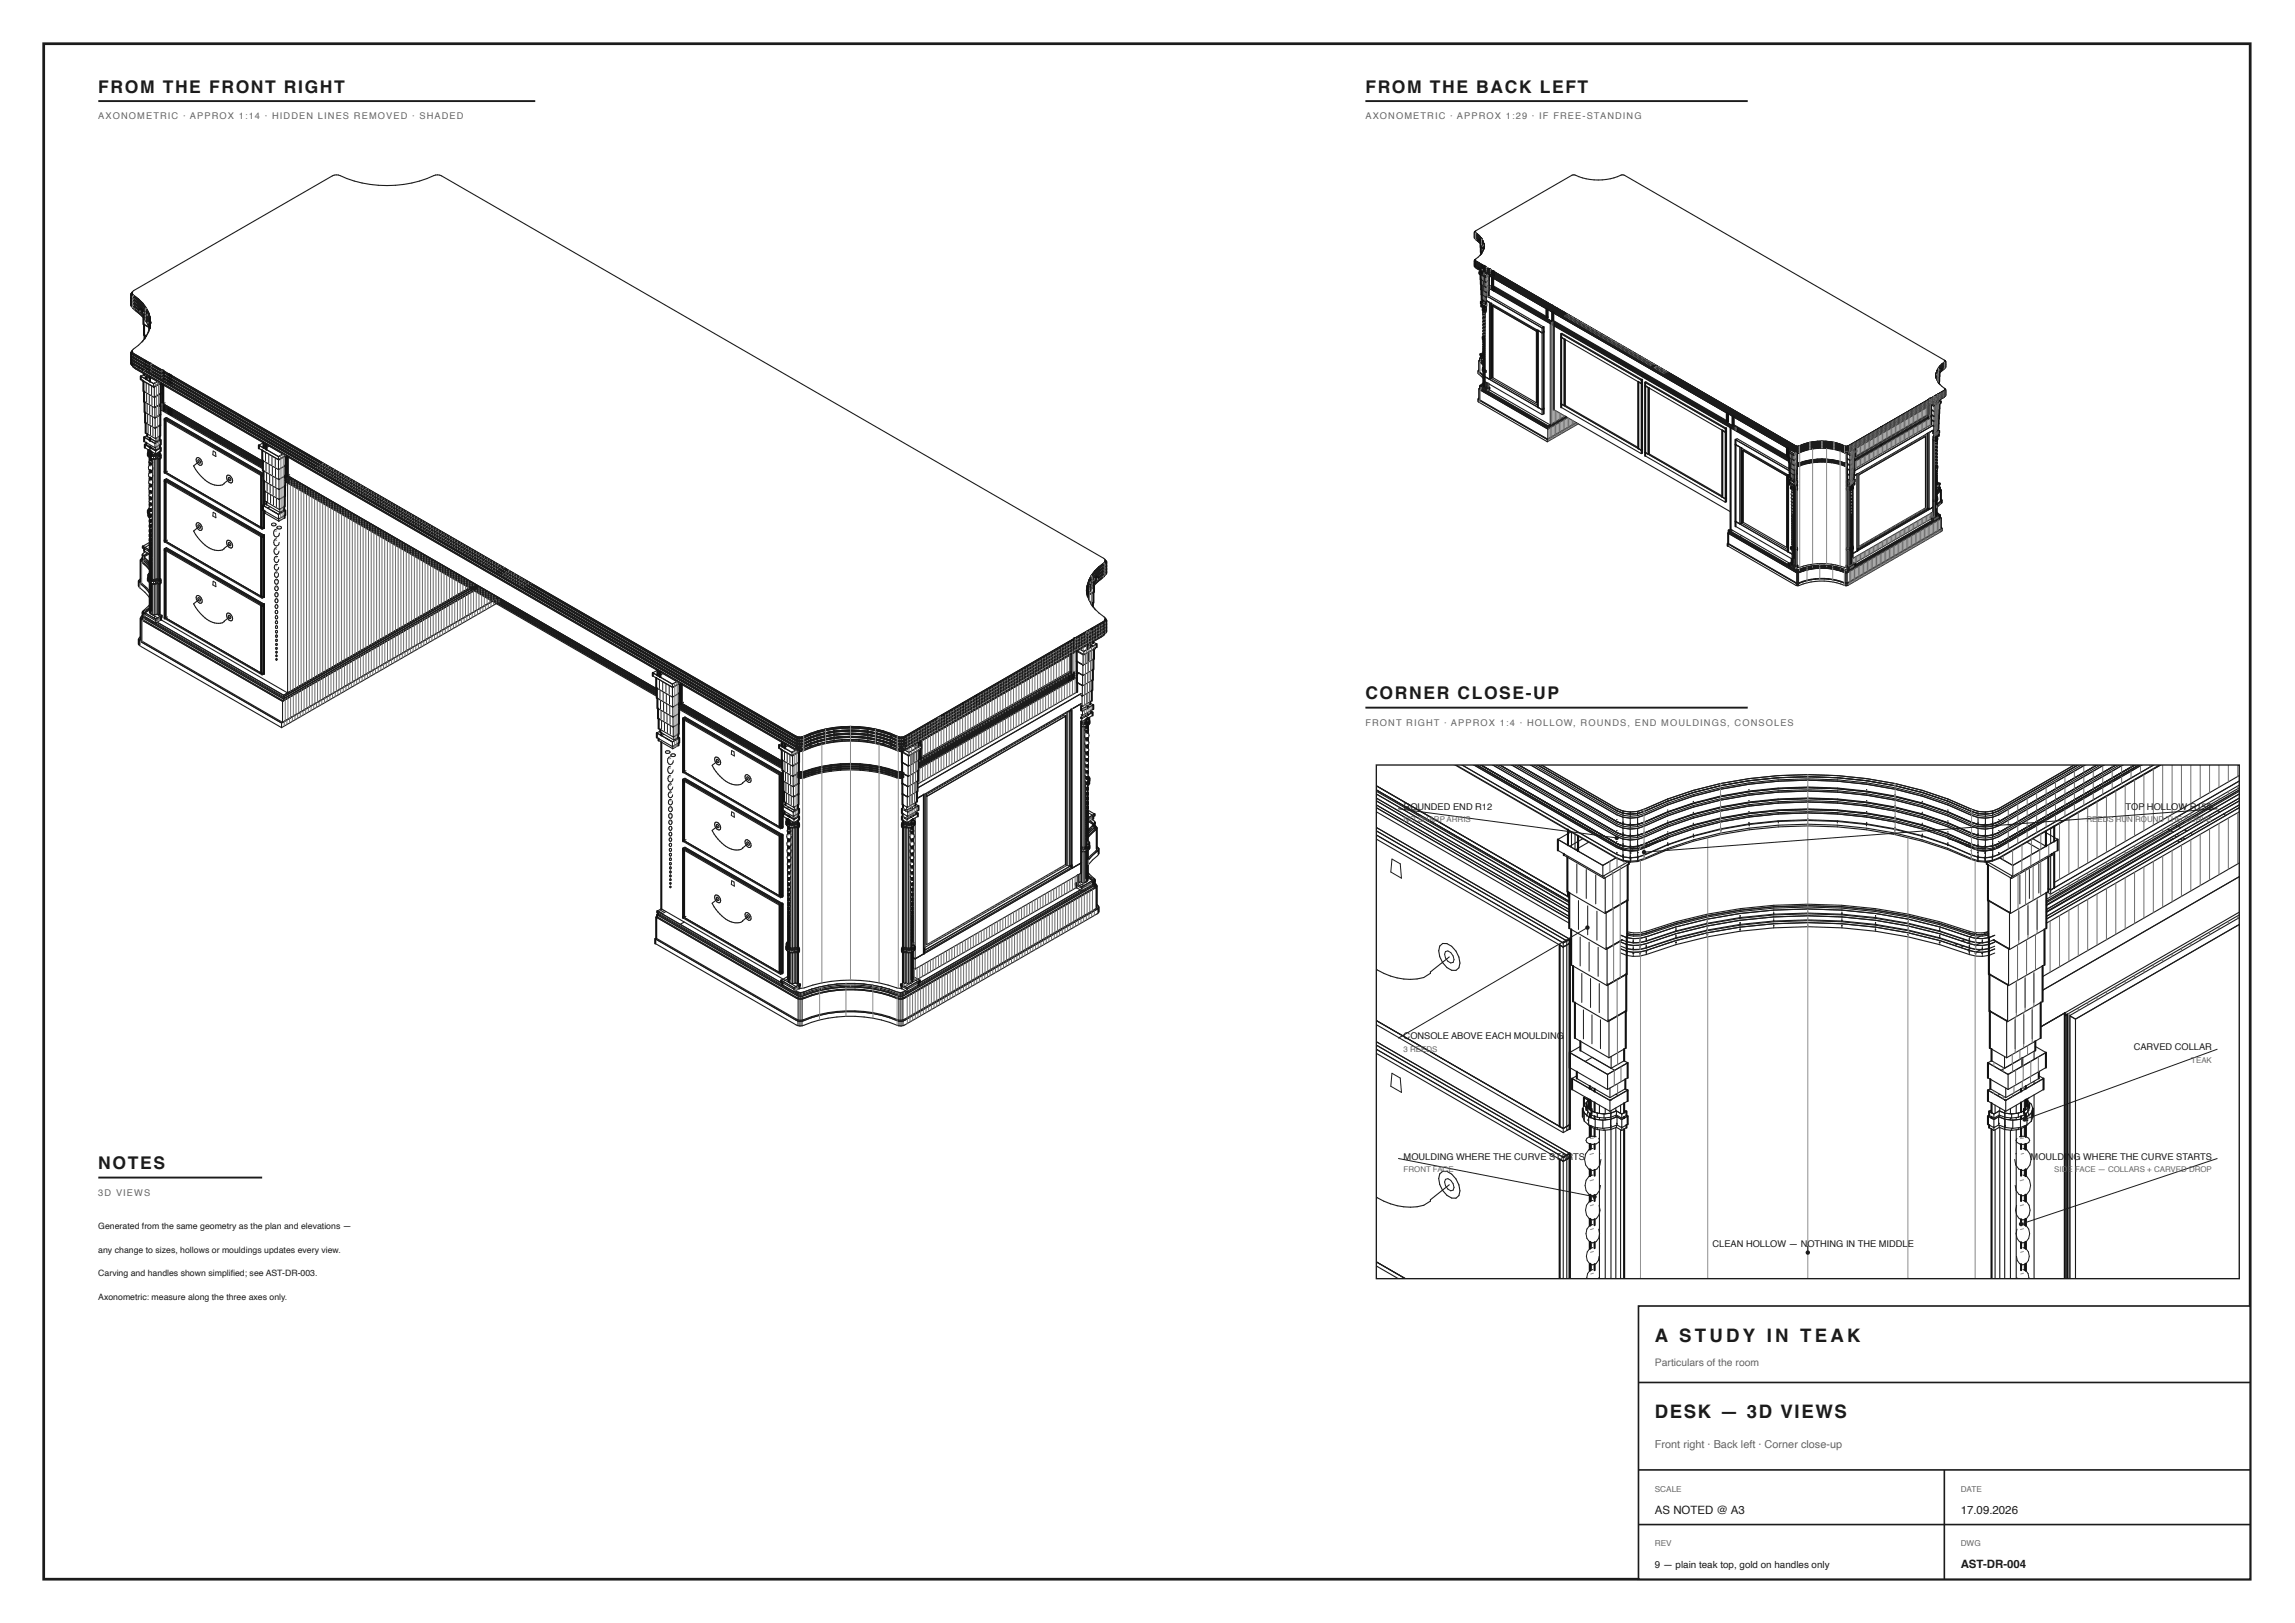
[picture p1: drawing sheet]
<svg xmlns="http://www.w3.org/2000/svg" width="420mm" height="297mm" viewBox="0 0 420 297" stroke-linecap="round" stroke-linejoin="round" font-family="sans-serif">
<defs><g id="words">
<g font-size="3.4" fill="#1b1b1b">
<text x="303" y="245.5">A S T U D Y I N T E A K</text>
<text x="303" y="259.5">DESK — 3D VIEWS</text>
</g>
<g font-size="3.2" fill="#1b1b1b">
<text x="18" y="17">FROM THE FRONT RIGHT</text>
<text x="250" y="17">FROM THE BACK LEFT</text>
<text x="250" y="128">CORNER CLOSE-UP</text>
<text x="18" y="214">NOTES</text>
</g>
<g font-size="2.1" fill="#1b1b1b">
<text x="303" y="277">AS NOTED @ A3</text>
<text x="359" y="277">17.09.2026</text>
<text x="359" y="287">AST-DR-004</text>
</g>
<text font-size="2" fill="#666" x="303" y="265">Front right · Back left · Corner close-up</text>
<text font-size="1.9" fill="#666" x="303" y="250">Particulars of the room</text>
<text font-size="1.8" fill="#1b1b1b" x="303" y="287">9 — plain teak top, gold on handles only</text>
<g font-size="1.7" fill="#666">
<text x="18" y="21.8">AXONOMETRIC · APPROX 1:14 · HIDDEN LINES REMOVED · SHADED</text>
<text x="250" y="21.8">AXONOMETRIC · APPROX 1:29 · IF FREE-STANDING</text>
<text x="250" y="132.8">FRONT RIGHT · APPROX 1:4 · HOLLOW, ROUNDS, END MOULDINGS, CONSOLES</text>
<text x="18" y="218.8">3D VIEWS</text>
</g>
<g font-size="1.7" fill="#1b1b1b">
<text x="257" y="148.2">ROUNDED END R12</text>
<text x="389.2" y="148.2">TOP</text>
<text x="393.1" y="148.2">H</text>
<text x="394.3" y="148.2">OLLOW R150</text>
<text x="257" y="190.2">CONSOLE ABOVE EACH MOULDING</text>
<text x="390.7" y="192.2">CARVED COLLAR</text>
<text x="257" y="212.2">MOULDING WHERE THE CURVE ST</text>
<text x="285.7" y="212.2">ARTS</text>
<text x="371.8" y="212.2">MOULDI</text>
<text x="378.4" y="212.2">NG WHERE THE CURVE STARTS</text>
<text x="313.6" y="228.2">CLEAN HOLLOW — NOTHING IN THE MIDDLE</text>
</g>
<g font-size="1.6" fill="#1b1b1b">
<text x="18" y="225">Generated from the same geometry as the plan and elevations —</text>
<text x="18" y="229.3">any change to sizes, hollows or mouldings updates every view.</text>
<text x="18" y="233.6">Carving and handles shown simplifi ed; see AST-DR-003.</text>
<text x="18" y="237.9">Axonometric: measure along the three axes only.</text>
</g>
<g font-size="1.5" fill="#666">
<text x="303" y="273">SCALE</text>
<text x="359" y="273">DATE</text>
<text x="303" y="283">REV</text>
<text x="359" y="283">DWG</text>
</g>
<g font-size="1.4" fill="#666">
<text x="257" y="150.5">NO SHARP ARRIS</text>
<text x="382" y="150.5">RE</text>
<text x="384" y="150.5">ED</text>
<text x="386" y="150.5">S</text>
<text x="387.4" y="150.5">RU</text>
<text x="389.5" y="150.5">N</text>
<text x="390.9" y="150.5">ROUND THE CURVE</text>
<text x="257" y="192.5">3 REEDS</text>
<text x="401.2" y="194.5">TEAK</text>
<text x="257" y="214.5">FRONT FACE</text>
<text x="376.1" y="214.5">SID</text>
<text x="378.6" y="214.5">E FACE — COLLARS + CARVED DROP</text>
</g>
</g></defs>
<path d="M8 8h404v281h-404z" fill="none" stroke="#1b1b1b" stroke-width=".5"/>
<path d="M18 18.5h80" fill="none" stroke="#1b1b1b" stroke-width=".35"/>
<g fill="none" stroke="#1b1b1b" stroke-width=".18">
<path d="M26.8 70.1v1.5M26.8 72v1.6M26.9 73.9v1.6M27 75.9v1.5M27.1 77.8v1.5M27.3 70.4v1.5M27.3 72.3v1.5M27.4 74.2v1.5M27.5 76.1v1.5M27.6 78v1.5M27.8 70.7v1.5M27.8 72.6v1.5"/>
<path d="M27.9 74.5v1.5M27.9 76.4v1.5M28 78.3v1.5M27.5 98.1a.23 .23 0 0 1 .3 .3 .23 .23 0 0 1-.4 .1zM27.6 85a.55 .55 0 0 0-.4 .7 .55 .55 0 0 0 .6 .4l.2-.5M27.6 89a.45 .45 0 0 0-.4 .5 .45 .45 0 0 0 .6 .4l.2-.4-.1-.3M27.6 86.4a.51 .51 0 0 0-.4 .6 .51 .51 0 0 0 .6 .4l.2-.5M27.6 87.7a.49 .49 0 0 0-.4 .6 .49 .49 0 0 0 .6 .4l.2-.5-.1-.2M27.6 90.2a.43 .43 0 0 0-.3 .5 .43 .43 0 0 0 .5 .3l.1-.4M27.6 91.3a.4 .4 0 0 0-.3 .5 .4 .4 0 0 0 .5 .3l.1-.3M27.7 92.5a.36 .36 0 0 0-.4 .4 .36 .36 0 0 0 .4 .3l.2-.4M27.7 95.5a.29 .29 0 0 0-.4 .3 .29 .29 0 0 0 .4 .3l.1-.5"/>
<path d="M27.7 96.4a.28 .28 0 0 0-.3 .3 .28 .28 0 0 0 .3 .2l.1-.4M27.7 94.5a.31 .31 0 0 0-.4 .3 .31 .31 0 0 0 .4 .3l.1-.4M27.7 93.5a.34 .34 0 0 0-.4 .4 .34 .34 0 0 0 .4 .3l.2-.3M27.8 84.4l-.5 .1a.31 .31 0 0 0 .3 .3 .31 .31 0 0 0 .3-.3M27.9 85.3h.1M36.3 84.2l.1-.1a.46 .46 0 0 1 .3 .6l-.2 .1a.45 .45 0 0 1-.2-.6zM36.3 96.1l.1-.1a.46 .46 0 0 1 .3 .6h-.3zM39 82.5l.5 .3v.7l-.5-.3zM39 93.7l.5 .3v.7l-.5-.3zM41.8 87.4a.39 .39 0 0 1 .4 .1 .39 .39 0 0 1 0 .4 .39 .39 0 0 1-.3-.1 .39 .39 0 0 1-.1-.4zM41.8 99.3a.39 .39 0 0 1 .4 .1 .39 .39 0 0 1 0 .5 .39 .39 0 0 1-.3-.2 .39 .39 0 0 1-.1-.4zM48.6 82.9v1.5"/>
<path d="M48.7 84.7v1.5M48.8 86.6v1.5M48.9 88.5v1.4M49 90.3v1.5M49.2 83.2v1.5M49.3 85.1v1.4M49.4 86.9v1.5M49.5 88.8v1.4M49.5 90.6v1.5M49.8 95.9l.1-.1a.47 .47 0 0 1 .6 .2 .41 .41 0 0 1-.4 .2 .41 .41 0 0 1-.3-.3zM49.8 83.6v1.4M49.9 85.4v1.5"/>
<path d="M49.9 87.3v1.4M50 89.1v1.5M50.1 90.9v1.5M50.4 83.9v1.5M50.4 85.8v1.4M50.5 87.6v1.4M50.5 89.4v1.5M50.6 91.2v1.5M50.6 96.8a.76 .76 0 0 0-.5 .8 .76 .76 0 0 0 .5 .7l.5-.4 .1-.3M50.6 98.6a.7 .7 0 0 0-.5 .6 .7 .7 0 0 0 .5 .7l.4-.3 .1-.4M50.7 96.4l.2-.1a.46 .46 0 0 1 .6 .3 .42 .42 0 0 1-.4 .2 .42 .42 0 0 1-.4-.4zM36.3 109.4a.39 .39 0 0 1 .3 .2 .39 .39 0 0 1 .1 .4 .39 .39 0 0 1-.4-.2 .39 .39 0 0 1 0-.4z"/>
<path d="M39 106.4l.5 .2v.8l-.5-.4zM41.8 112.6h.2a.45 .45 0 0 1 .2 .6h-.1a.46 .46 0 0 1-.3-.6zM50.4 106a.42 .42 0 0 1 .6 .5 .42 .42 0 0 1-.6 .4 .55 .55 0 0 1 0-.9zM50.5 107.3a.39 .39 0 0 1 .4 .4 .39 .39 0 0 1-.4 .3 .52 .52 0 0 1 0-.7zM50.5 108.5a.36 .36 0 0 1 .4 .3 .36 .36 0 0 1-.4 .4 .48 .48 0 0 1 0-.7zM50.5 109.6a.34 .34 0 0 1 .4 .3 .34 .34 0 0 1-.4 .4 .45 .45 0 0 1 0-.7zM50.5 110.7a.31 .31 0 0 1 .4 .3 .31 .31 0 0 1-.4 .3l-.1-.3zM50.5 111.7a.29 .29 0 0 1 .4 .3 .29 .29 0 0 1-.4 .3l-.1-.3zM50.5 112.7a.27 .27 0 0 1 .3 .3 .27 .27 0 0 1-.3 .2l-.1-.2zM50.6 100.2a.65 .65 0 0 0-.4 .7 .65 .65 0 0 0 .4 .6l.4-.3 .1-.4M50.8 104.7a.45 .45 0 0 0-.6 .5 .45 .45 0 0 0 .6 .4l.2-.4-.1-.3M50.8 103.3a.48 .48 0 0 0-.6 .5 .48 .48 0 0 0 .6 .5l.2-.5"/>
<path d="M50.8 101.9a.52 .52 0 0 0-.6 .5 .52 .52 0 0 0 .6 .5l.2-.5M198.8 119.7v1.5M199.3 119.4v1.5M199.8 119.1v1.5M120.7 124.5v1.5M120.8 126.4v1.4M120.9 128.2v1.5M121 130.1v1.5M121.1 132v1.4M121.3 124.9v1.4M121.4 126.7v1.5M121.5 128.6v1.4"/>
<path d="M121.6 130.4v1.5M121.7 132.3v1.4M121.9 137.5l.1-.1a.46 .46 0 0 1 .7 .2 .49 .49 0 0 1-.9 0zM121.9 125.2v1.5M122 127.1v1.4M122.1 128.9v1.5M122.1 130.7v1.5M122.2 132.6v1.4M122.5 125.6v1.4M122.6 127.4v1.5M122.6 129.2v1.5M122.7 131.1v1.4"/>
<path d="M122.7 132.9v1.4M122.7 138.5a.75 .75 0 0 0-.5 .7 .75 .75 0 0 0 .5 .7l.3-.1 .3-.6M122.9 138.1l.1-.1a.47 .47 0 0 1 .7 .2 .41 .41 0 0 1-.5 .3 .41 .41 0 0 1-.3-.4zM131.2 139a.39 .39 0 0 1 .4 .1 .39 .39 0 0 1 0 .4l-.1 .1a.46 .46 0 0 1-.3-.6zM134 137.3l.4 .3 .1 .7-.6-.3zM143.6 137.6v1.5M143.7 139.5v1.5M144.1 137.9v1.5M144.2 139.8v1.5M144.6 138.2v1.5M166.8 138.2v1.5M167.2 139.8v1.5"/>
<path d="M167.3 137.9v1.5M167.7 139.5v1.5M167.8 137.6v1.5M198.6 127.3v1.5M198.6 134.3h.1M198.6 125.4v1.5M198.7 123.5v1.5M198.7 121.6v1.5M198.8 133.4l.5 .1a.31 .31 0 0 1-.3 .3 .31 .31 0 0 1-.3-.3M199 134a.55 .55 0 0 1 .4 .7 .55 .55 0 0 1-.7 .4l-.2-.5M199 138a.45 .45 0 0 1 .3 .5 .45 .45 0 0 1-.5 .4l-.2-.4 .1-.3M199 135.4a.51 .51 0 0 1 .4 .6 .51 .51 0 0 1-.6 .4l-.2-.5"/>
<path d="M199 136.7a.49 .49 0 0 1 .3 .6 .49 .49 0 0 1-.5 .4l-.2-.5v-.2M199 139.2a.43 .43 0 0 1 .3 .5 .43 .43 0 0 1-.5 .3l-.2-.4M199 127v1.5M199.1 125.1v1.5M199.2 123.2v1.5M199.2 121.3v1.5M199.5 126.8v1.5M199.5 124.9v1.5M199.6 122.9v1.6M199.7 121v1.6M122.6 147.7a.42 .42 0 0 1 .5 .4 .42 .42 0 0 1-.5 .4 .55 .55 0 0 1 0-.8zM122.6 148.9a.39 .39 0 0 1 .5 .4 .39 .39 0 0 1-.5 .4 .53 .53 0 0 1 0-.8z"/>
<path d="M122.6 150.1a.36 .36 0 0 1 .4 .4 .36 .36 0 0 1-.4 .3 .48 .48 0 0 1 0-.7zM122.6 151.3a.34 .34 0 0 1 .4 .3 .34 .34 0 0 1-.4 .3 .45 .45 0 0 1 0-.6zM122.6 152.3a.31 .31 0 0 1 .4 .3 .31 .31 0 0 1-.4 .3l-.1-.3zM122.6 153.4a.29 .29 0 0 1 .4 .2 .29 .29 0 0 1-.4 .3l-.1-.3zM122.7 140.2a.71 .71 0 0 0-.5 .7 .71 .71 0 0 0 .5 .7l.3-.1 .2-.6M122.7 141.9a.65 .65 0 0 0-.4 .6 .65 .65 0 0 0 .4 .6l.3-.1 .2-.5M122.9 146.4a.45 .45 0 0 0-.5 .4 .45 .45 0 0 0 .5 .4l.2-.4v-.2M122.9 145a.48 .48 0 0 0-.6 .4 .48 .48 0 0 0 .6 .5l.2-.5M123 143.5a.52 .52 0 0 0-.7 .5 .52 .52 0 0 0 .7 .5l.2-.5M131.2 150.9l.1-.1a.46 .46 0 0 1 .3 .6l-.1 .1a.45 .45 0 0 1-.3-.6zM134 148.6l.4 .2 .1 .8-.6-.4zM136.8 142.2h.1a.45 .45 0 0 1 .3 .6 .39 .39 0 0 1-.4-.2 .39 .39 0 0 1 0-.4z"/>
<path d="M136.8 154.1a.39 .39 0 0 1 .3 .2 .39 .39 0 0 1 .1 .4 .39 .39 0 0 1-.4-.2 .39 .39 0 0 1 0-.4zM143.8 141.4v1.5M143.9 143.3v1.5M144 145.2v1.6M144.3 141.7v1.5M144.3 143.6v1.5M144.4 145.5v1.5M144.5 152.5a.55 .55 0 0 0-.5 .6 .55 .55 0 0 0 .7 .5l.2-.5M144.5 156.5a.46 .46 0 0 0-.4 .5 .46 .46 0 0 0 .5 .4l.2-.5v-.2M144.5 153.9a.52 .52 0 0 0-.4 .6 .52 .52 0 0 0 .6 .4l.2-.5M144.5 155.2a.48 .48 0 0 0-.4 .6 .48 .48 0 0 0 .6 .3l.1-.1v-.5M144.5 157.7a.43 .43 0 0 0-.4 .5 .43 .43 0 0 0 .5 .3l.2-.4"/>
<path d="M144.5 158.8a.4 .4 0 0 0-.3 .5 .4 .4 0 0 0 .4 .3l.2-.4M144.6 159.9a.36 .36 0 0 0-.4 .4 .36 .36 0 0 0 .4 .4l.2-.4M144.6 151.9h-.4a.31 .31 0 0 0 .3 .4 .31 .31 0 0 0 .3-.4M144.7 140.1v1.5M144.7 142v1.5M144.8 143.9v1.5M144.8 152.7v.1M144.9 145.8v1.5M166.6 145.8v1.5M166.6 152.7v.1M166.6 143.9v1.5M166.7 142v1.5"/>
<path d="M166.7 140.1v1.5M166.8 151.9h.5a.31 .31 0 0 1-.3 .4 .31 .31 0 0 1-.3-.4M166.9 159.9a.36 .36 0 0 1 .4 .4 .36 .36 0 0 1-.5 .4l-.1-.4M167 152.5a.55 .55 0 0 1 .4 .6 .55 .55 0 0 1-.7 .5l-.2-.5M167 156.5a.46 .46 0 0 1 .3 .5 .46 .46 0 0 1-.5 .4l-.2-.5 .1-.2M167 153.9a.52 .52 0 0 1 .4 .6 .52 .52 0 0 1-.6 .4l-.2-.5M167 155.2a.48 .48 0 0 1 .3 .6 .48 .48 0 0 1-.5 .3l-.2-.1v-.5M167 157.7a.43 .43 0 0 1 .3 .5 .43 .43 0 0 1-.5 .3l-.2-.4M167 158.8a.4 .4 0 0 1 .3 .5 .4 .4 0 0 1-.5 .3l-.2-.4M167 145.5v1.5M167.1 143.6v1.5M167.2 141.7v1.5"/>
<path d="M167.5 145.2v1.6M167.5 143.3v1.5M167.6 141.4v1.5M198.8 142.5a.34 .34 0 0 1 .4 .4 .34 .34 0 0 1-.4 .3l-.1-.3M198.8 143.5a.31 .31 0 0 1 .4 .3 .31 .31 0 0 1-.4 .3l-.1-.4M198.8 144.5a.29 .29 0 0 1 .4 .3 .29 .29 0 0 1-.4 .3v-.5M198.8 145.4a.28 .28 0 0 1 .4 .3 .28 .28 0 0 1-.4 .2v-.4M198.9 141.5a.36 .36 0 0 1 .4 .4 .36 .36 0 0 1-.5 .3l-.1-.4M199 140.3a.4 .4 0 0 1 .3 .5 .4 .4 0 0 1-.5 .3l-.2-.3M131.2 164.2a.39 .39 0 0 1 .4 .2 .39 .39 0 0 1 0 .4 .39 .39 0 0 1-.4-.2 .39 .39 0 0 1 0-.4zM134 161.2l.4 .2 .1 .8-.6-.4zM136.8 167.4h.1a.46 .46 0 0 1 .3 .6l-.3-.1z"/>
<path d="M144.4 165.6a.25 .25 0 0 1 .3 .2 .25 .25 0 0 1-.3 .3l-.1-.3zM144.6 163a.29 .29 0 0 0-.4 .3 .29 .29 0 0 0 .4 .2l.1-.4M144.6 163.9a.28 .28 0 0 0-.4 .3 .28 .28 0 0 0 .4 .2l.1-.4M144.6 162a.31 .31 0 0 0-.4 .3 .31 .31 0 0 0 .4 .3l.1-.5M144.6 161a.34 .34 0 0 0-.4 .3 .34 .34 0 0 0 .4 .4l.1-.4M166.8 161a.34 .34 0 0 1 .4 .3 .34 .34 0 0 1-.4 .4l-.1-.4M166.8 162a.31 .31 0 0 1 .4 .3 .31 .31 0 0 1-.4 .3l-.1-.5M166.8 163a.29 .29 0 0 1 .4 .3 .29 .29 0 0 1-.4 .2v-.4M166.8 163.9a.28 .28 0 0 1 .4 .3 .28 .28 0 0 1-.4 .2v-.4"/>
<circle cx="27.6" cy="97.5" r=".26"/>
<circle cx="27.6" cy="99.2" r=".23"/>
<circle cx="27.6" cy="99.9" r=".22"/>
<circle cx="27.6" cy="101.4" r=".2"/>
<circle cx="27.6" cy="100.7" r=".2"/>
<circle cx="27.6" cy="103.4" r=".16"/>
<circle cx="27.6" cy="102.7" r=".17"/>
<circle cx="27.6" cy="102.1" r=".18"/>
<circle cx="27.6" cy="104" r=".15"/>
<circle cx="27.6" cy="104.6" r=".14"/>
<circle cx="50.6" cy="113.9" r=".25"/>
<circle cx="50.6" cy="114.8" r=".24"/>
<circle cx="50.6" cy="115.6" r=".22"/>
<circle cx="50.6" cy="116.4" r=".2"/>
<circle cx="50.6" cy="117.2" r=".19"/>
<circle cx="50.6" cy="119.3" r=".15"/>
<circle cx="50.6" cy="117.9" r=".17"/>
<circle cx="50.6" cy="118.7" r=".17"/>
<circle cx="50.6" cy="120" r=".14"/>
<circle cx="50.6" cy="120.7" r=".13"/>
<circle cx="122.7" cy="154.6" r=".27"/>
<circle cx="122.7" cy="155.5" r=".25"/>
<circle cx="122.7" cy="156.4" r=".23"/>
<circle cx="122.7" cy="157.2" r=".22"/>
<circle cx="122.7" cy="158.8" r=".19"/>
<circle cx="122.7" cy="159.6" r=".17"/>
<circle cx="122.7" cy="158.1" r=".2"/>
<circle cx="198.9" cy="147.4" r=".25"/>
<circle cx="198.9" cy="146.5" r=".26"/>
<circle cx="198.9" cy="148.2" r=".23"/>
<circle cx="198.9" cy="149.7" r=".21"/>
<circle cx="198.9" cy="148.9" r=".22"/>
<circle cx="198.9" cy="150.4" r=".2"/>
<circle cx="198.9" cy="151.1" r=".18"/>
<circle cx="198.9" cy="152.4" r=".16"/>
<circle cx="198.9" cy="151.7" r=".17"/>
<circle cx="198.9" cy="153" r=".15"/>
<circle cx="199" cy="153.6" r=".14"/>
<circle cx="122.7" cy="160.3" r=".16"/>
<circle cx="122.7" cy="161" r=".15"/>
<circle cx="122.7" cy="162.3" r=".13"/>
<circle cx="122.7" cy="161.7" r=".14"/>
<circle cx="144.4" cy="166.6" r=".23"/>
<circle cx="144.4" cy="165" r=".26"/>
<circle cx="144.4" cy="167.4" r=".22"/>
<circle cx="144.4" cy="168.9" r=".19"/>
<circle cx="144.4" cy="168.1" r=".2"/>
<circle cx="144.4" cy="170.8" r=".16"/>
<circle cx="144.4" cy="170.2" r=".17"/>
<circle cx="144.4" cy="169.5" r=".18"/>
<circle cx="144.4" cy="171.5" r=".15"/>
<circle cx="144.4" cy="172" r=".14"/>
<circle cx="166.9" cy="165.8" r=".25"/>
<circle cx="166.9" cy="166.6" r=".23"/>
<circle cx="166.9" cy="165" r=".26"/>
<circle cx="166.9" cy="167.4" r=".22"/>
<circle cx="166.9" cy="168.1" r=".2"/>
<circle cx="166.9" cy="169.5" r=".18"/>
<circle cx="166.9" cy="168.9" r=".19"/>
<circle cx="166.9" cy="170.8" r=".16"/>
<circle cx="166.9" cy="170.2" r=".17"/>
<circle cx="166.9" cy="171.5" r=".15"/>
<circle cx="166.9" cy="172" r=".14"/>
</g>
<g fill="none" stroke="#1b1b1b" stroke-width=".2">
<path d="M24 54.2l.1 .2M24 54.7l.1 .3M24 55.3l.1 .2M24 55.9l.1 .2M24.1 54v.4M24.1 54.6v.4M24.1 55.2v.3M24.1 55.7v.4M24.1 54.4a9.6 9.6 0 0 1 3 3.3M24.1 54a7.6 7.6 0 0 1 3.4 4.6M24.1 55l1.9 1.6M24.1 54.6a7.6 7.6 0 0 1 3.2 4.2"/>
<path d="M24.1 55.5a9.6 9.6 0 0 1 3 3.4M24.1 55.2a9.5 9.5 0 0 1 3 3.3M24.1 56.1l1.9 1.7M24.1 55.7a7.6 7.6 0 0 1 3.3 4.4l-.1-.3M24.1 54.2v.4M24.1 54.7v.5M24.1 55.3v.4M24.2 53.8v.2M24.2 53.6v.3a7.1 7.1 0 0 1 3.3 4.4M24.2 54.5v.1M24.2 55.1v.1M24.2 55.7h.1"/>
<path d="M24.2 54.6v-.1v.2M24.2 55.7v-.1v.3M24.2 54l1.1 .9M24.2 54.4h.1M24.2 54.6a9.5 9.5 0 0 1 2.9 3.1M24.2 55h.1M24.2 55.2a10.7 10.7 0 0 1 2.5 2.5M24.2 55.5v.1M24.2 55.7a9.5 9.5 0 0 1 2.9 3.2M24.2 56.2h.1M24.2 56.1h.1M24.2 53.8l.1-.4 .2-.2 36.4-21a1.65 1.65 0 0 1 1.4-.1 21.3 21.3 0 0 0 17.4-.1l1.1 .2 121.3 70 .2 .2v.4"/>
<path d="M24.2 53.8a7.2 7.2 0 0 1 3.3 4.4M24.2 54l-.1 .1M24.2 54.6l-.1 .1M24.2 55.2l-.1 .1M24.2 53.9v.3M24.2 54.1v.1M24.2 54.6v.1M24.2 55.1v.2M24.2 55.2v.1M24.3 53.4l-.2 .2v.4M24.3 54h.1M24.3 56.3v.2"/>
<path d="M24.3 55.9v.1M24.3 56.4v.1M24.3 56.5a10.5 10.5 0 0 1 2.5 2.5M24.4 55.8h.1M24.4 54.7l1.6 1.3M24.4 55.3l1.6 1.3M24.4 55.8l1.6 1.4M24.4 56.4l1.6 1.4M24.5 55l.1-.1-.1 .1M24.5 54.3l-.1 .1M24.5 54.9h-.1M24.5 55.4l-.1 .1"/>
<path d="M24.6 54.3h.1M24.6 54.4h-.1M24.6 56.1v.1M24.7 55.6h-.1M24.7 54.3h.1M24.7 56h.1M24.8 56.9l.9 .7M24.9 55.8h.1M24.9 54.6v.1M24.9 55.2v.1M25 55.8h-.1M25 54.7h-.1"/>
<path d="M25 54.6h.1M25.1 55.3l-.1 .1M25.1 54.6h.1M25.3 54.9l.8 .8 1.1 1.7M25.4 55h-.1M25.4 55.6h-.1M25.4 56.8v.1v-.1M25.4 54.9h.1M25.5 55.1h-.1M25.5 56.2v.1M25.5 55h.1M25.6 56.9l.4 .3"/>
<path d="M25.8 55.3l-.1 .1M25.8 55.3h.1M25.8 56v.1M26 57.2h.1M26 56.6h.1M26 56.6a4.9 4.9 0 0 1 1.4 3.5l-.1-1.5-.2-.9M26 57.8l1.1 1.7 .2 .8M26 57.5l.6 .6M26.1 56.8v.2M26.1 57h.1M26.1 57l.5 .5M26.1 56.3l-.1 .1"/>
<path d="M26.2 55.8l-.1 .1M26.3 55.8h-.1M26.3 59.3l.9 .6M26.3 56.5l-.1 .1M26.4 59.4l.8 .4M26.4 56.8l.3 .2M26.4 56.1l-.1 .1M26.5 56.1h.1M26.5 56.8v.1M26.6 56.3l-.1 .1M26.6 58.3l.5 .7M26.6 56.3h.1"/>
<path d="M26.8 57.4h.1M26.8 57.2l.1 .3M26.8 58.7l.5 .9M26.9 56.6l-.2 .1M26.9 58l-.3-.2 .5 .5M26.9 57.1l.4 .2v.5M26.9 57.7h.1M26.9 57.8l.3 .2M27 56.8l-.2 .2M27.1 57.5l.1 .2M27.1 58.1l.4 1.5M27.1 58.9l.3 1.1"/>
<path d="M27.1 58.5l.4 1.4M27.1 58.6l.1 .3M27.1 59.2l.1 .3M27.1 58.6l.1 .1M27.1 56.9l-.2 .1M27.1 59.2l.3 .7M27.2 58.3l.3 .4M27.2 57.7l.2 .3M27.2 57.9l.3 1.4M27.2 58.4l.3 1.2M27.2 59.6l.2 .6-.1-.4M27.2 59l.3 .9"/>
<path d="M27.2 58.4l.4 .6-.1 1-.2-.4M27.3 58.1l.2 .2M27.3 58.8l.2 .4M27.3 58.1l.2 .3M27.3 57.9h.1M27.3 58.3a4.9 4.9 0 0 1-1.3 4.3M27.3 58.4l.2 1M27.3 59l.2 .7M27.3 59.4l.1 .7M27.3 60l.1 .2M27.3 59.5l.2 .3M27.4 60h.1"/>
<path d="M27.4 58.3h.1M27.4 58.6v.2M27.4 59.1v.6M27.4 59.9v.1M27.5 58.3v1.2M27.5 58.1l.1 1M27.5 59.8l-.3 1M24 64.9l.1 .2M24 65.5l.1 .2M24 66l.1 .3M24 66.6l.1 .2M24 65l.1 .3"/>
<path d="M24 65.5l.1 .4M24 66.1l.1 .4M24.1 64.8v.3M24.1 65.3v.4M24.1 65.9v.4M24.1 66.5v.3M24.1 65.1l121.6 70.3 1.1 .1M24.1 64.8l121.9 70.4M24.1 65.7l121.9 70.4M24.1 65.3l121.9 70.4M24.1 64.9h.1M24.1 66.3l.2 .1"/>
<path d="M24.1 65.9l121.9 70.4M24.1 65.4v.1M24.1 66.8l121.9 70.4M24.1 66.5l121.9 70.4M24.1 66h.1M24.2 64.5v.2M24.2 65.2v.1M24.2 65.8v.1M24.2 66.4v.1M24.2 64.2l.1 .4M24.2 65.2v.2M24.2 65.8h.1"/>
<path d="M24.2 65.8v.2M24.2 66.4h.1M24.2 65.2l-.1 .2M24.2 64.6l121.5 70.2 1.1 .2M24.2 64.7l121.8 70.4M24.2 64.1l-.1 .2v.5M24.2 65.3l121.8 70.3M24.2 64.7v.2M24.2 65.9l121.8 70.3M24.2 65.3v.1M24.2 66.5l121.8 70.3M24.2 65.9v.1"/>
<path d="M24.2 65.8l-.1 .1M24.3 64.5l-.1 .2M24.3 64.5l121.7 70.3M24.3 64.7l-.2 .1M24.3 65.2l-.1 .1M24.3 65.8h-.1M24.3 65.3l.2 .1M24.3 64.7h.1M24.3 65.8l121.7 70.3M24.3 66.4l121.6 70.2M24.3 66.4l121.4 70.1a1.61 1.61 0 0 0 1.4 .1l1.3-.6 2.7-.8M24.3 64.6l-.1 .2"/>
<path d="M24.3 66.5v.2M24.4 66.5h-.1M24.4 67.1v.1M24.4 67.2l121.3 70.1 1.1 .1M24.5 67.1l-.2-.1 .1 .2M24.5 65.1l.1-.1-.1 .1M24.5 65.6h.1h-.1M24.5 65h-.1M24.5 65.5l-.1 .1M24.5 66.1l-.1 .1M24.6 67.2h.1M24.6 64.9h.1"/>
<path d="M24.6 66.7v.1M24.7 66.2h-.1M24.7 64.9h.1M24.7 67.4l121.4 70.1M24.9 65.2v.1M24.9 65.8h.1M25 66.4h-.1M25 65.1h.1M25 65.3h-.1M25.1 65.9h-.1M25.1 65.2h.1M25.2 65.1h.1"/>
<path d="M25.3 65.5h.1M25.4 65.4l-.1 .1M25.4 67.2l.1 .2M25.4 66.1h.1M25.4 65.4h.1M25.5 65.5l-.1 .1M25.6 65.5h.1M25.6 66.7h.1M25.6 66.7v.1M25.8 69.4l2.3 1.4M25.8 65.7l-.1 .1M25.9 65.6h.1"/>
<path d="M26 66.4l-.1 .1M26.1 69.7l2.1 1.2M26.2 67.7v-.1l119.9 69.3M26.2 67.1v.1M26.3 71.6l1.9 1.1M26.3 67h.1M26.4 73.5l1.9 1.1M26.4 61.3l.4 .3M26.4 68.7l1 .6M26.4 67.9h.1M26.4 66.1h-.1M26.5 68.5l-.7 .4 2.3 1.3"/>
<path d="M26.5 75.4l1.8 1.1M26.5 61.3l.3 .2M26.5 66h.1M26.5 67.8h.1M26.6 65.9h-.1M26.6 77.3l1.8 1.1M26.6 66.7l-.1 .1M26.7 79.2l1.7 1.1M26.7 67.2l.8 .5M26.8 69.3h-.2M26.8 69.4l.6 .4M26.8 68h.1"/>
<path d="M26.8 67.4v.1M26.9 79.9l1.7 .9M26.9 79.7l-.5 .3 2 1.1M26.9 67.6h.1M27 66.4h-.1M27 66.3h.1M27.1 68.8l-.7 .4M27.2 67.1h-.1M27.2 60.7a8 8 0 0 1-3 3.4l.1 .4M27.4 69l-.7 .4M27.4 69.3h.1M27.4 69v.3"/>
<path d="M27.5 67.8l-.1 .1M27.5 67.7h.1M27.5 66.7v.1M27.6 66.6h.1M27.6 67.9v.1M27.7 67.4v.1M28.1 67l-.1 .1M28.1 70.2v.6M28.2 67h.1M28.2 70.7v.2M28.2 70.8v1.9M28.2 72.6l.1 .1"/>
<path d="M28.3 74.6l.8-.5 19 11M28.3 72.7v1.9M28.3 74.5h.1M28.3 74.5v2M28.3 76.4l.1 2M28.4 78.3h.1M28.4 78.3l.9-.5-.9 .6M28.4 78.3v2M28.8 69.8l-.7 .4M29 74.2l19.1 11M29.1 74.1l-.8 .4M29.3 70.1l-1.2 .7"/>
<path d="M29.3 74l18.8 10.9M29.3 79.8l-.9 .5M29.4 74.6l18.7 10.8M29.4 75l18.7 10.8M29.4 74.7l18.7 10.9M29.4 75.9l-1.1 .6M29.4 73.7l.3 .2M29.4 73.8l18.7 10.9M29.4 73.9l18.7 10.8-.1 .1M29.4 72l-1.1 .7M29.4 70.2l-1.2 .7M29.4 72l-1.2 .7"/>
<path d="M29.4 68.9v.1M29.5 69v.1M29.6 69l-.1 .1M29.6 68.5h.1M29.6 69.1h.1M29.6 69.1v.1M29.6 69h.1M29.7 68.5v.1M29.7 67.9v.1M29.7 67.8v.1M29.7 73.8l18.4 10.6M29.7 67.9h.1"/>
<path d="M29.7 69.1v.1M29.7 67.8h.1M29.7 68v.1M29.8 68.7v-.1v.1M29.8 68.5h.1M29.8 69.2v.1M29.8 68v.1M29.8 67.9h.1M29.8 68.6v.1M29.9 68v.1M29.9 67.9h.1M29.9 67.9v.1"/>
<path d="M29.9 68.6v.1M29.9 70.4v3.5l.3-.2M29.9 68.1v.1M29.9 68h.1M29.9 67.8v.1M30 69.2v.1M30 69.3h-.1M30 68.7v.1M30 68h.1M30 68.2v.1M30.5 76.4l-.2 .1 17.9 10.3M30.5 76.4l17.7 10.3"/>
<path d="M30.5 76.4l-.4 .2 17.9 10.3M30.8 68.5h.1M30.8 68.6v.1M30.8 69.2v.1M30.8 69.8v.1M30.8 74.7v.2M30.8 75.1v.1M30.8 75.5v.1M31.7 69h.1M31.7 69.1v.1M31.7 69.7v.1M31.7 70.2v.1"/>
<path d="M31.7 75.2v.2M31.7 75.6v.1M31.7 76v.1M26.4 80.8l2 1.1M26.5 81.9l2 1.2M26.8 81.3l1.7 1M26.8 81.2l-.3 .1 2 1.2M27.1 83.3l.1 .3M27.1 82.8l.2 .1M27.2 83.2v.4M27.2 93.6v.5l-.1-.3M27.2 83.6l.2 .2"/>
<path d="M27.2 83.2l.2 .1M27.2 93.6l.1 .1M27.2 82.3l.2 .2-.3 .4 .1 .3M27.2 80.5l.4-.3 1.1 .7M27.3 83h.1M27.3 82.3l.2 .2M27.3 94.6l.1 .1M27.3 93.9l-.2 .1 .3 .1M27.3 94h.1M27.3 82.9v.2M27.3 93.4v.2M27.3 83.7l.2 .2"/>
<path d="M27.3 83.5l.1 .1M27.3 82.9h.1M27.3 83.1l.2 .2M27.3 82.9l.2 .1M27.3 94.1l.1 .1M27.3 93.7v.1M27.3 93.4v-.4l-.2 .4 .1 .2M27.3 93.4l.1 .1M27.3 83.1v.2M27.3 93.6v.1M27.4 82.8l.1 .1M27.4 83.3v.5"/>
<path d="M27.4 83.8l.3 .1M27.4 83.3l.3 .2M27.4 82.4l-.1 .3v.2M27.4 99.2l-1.3 .8 1.2 .6M27.4 82.7h.1M27.4 99.6l-.9 .6M27.4 94.1v.5l-.3-.2M27.5 83.8v.6M27.5 84.8v.2M27.5 86.1v.3M27.5 87.5v.2M27.5 88.7v.3"/>
<path d="M27.5 89.9v.3M27.5 91.1v.3M27.5 92.2v.3M27.5 93.2v.3M27.5 94.2v.3M27.5 95.2v.3M27.5 96.1v.3M27.5 97v.3M27.5 97.8v.3M27.5 98.6v.3M27.5 99.4v.3M27.5 82.9h.1"/>
<path d="M27.5 82.5v.9M27.5 83v.3M27.5 83.8v.1M27.5 83.9l.3 .1M27.5 83.3l.3 .1M27.5 83l.3 .2M27.6 81.8l-.1 .1M27.7 82.6v.5M27.7 83.3v.2M27.7 84v.4M27.7 84.8v.2M27.7 86.1v.3"/>
<path d="M27.7 87.4v.4M27.7 88.7v.3M27.7 89.9v.3M27.7 91.1v.3M27.7 92.2v.3M27.7 93.2v.3M27.7 94.2v.3M27.7 95.2v.3M27.7 96.1v.3M27.7 97v.3M27.7 97.8v.3M27.7 98.6v.3"/>
<path d="M27.7 99.4v.3M27.7 83.5v.4M27.7 83.9l.4 .1M27.7 83.5h.4M27.8 83.2v.2M27.8 83.9v.1M27.8 84l.4 .1M27.8 83.4h.4M27.8 83.2h.4M27.9 82.7v.5M27.9 83.4v.1M27.9 84v22"/>
<path d="M28.1 83.5v.5M28.2 83.2v.2M28.2 83.9v.2M28.2 82.9v.3M28.2 83.4v.1M28.2 84.1v22M28.4 81.1v.8M28.5 82.5h.1M28.5 81.8v.5M28.5 82.5v.6M28.5 82.3l.8-.4 .1 .1-.9 .5M28.5 83.5v.4"/>
<path d="M28.5 83.8h.1M28.5 83.9l-.4 .1M28.5 83.5h-.4M28.5 83v29.5M28.6 80.2v.6M28.6 80.8l.6-.4 .2 .1-1 .6M28.8 82.9v.2M28.8 83.3v.1M28.8 83.9v22M28.8 82.2h.1M28.8 83.9l-.6 .2M28.8 83v.3"/>
<path d="M28.8 83.8v.1M28.8 83.9l.3 .2M28.8 83.7h.1M28.8 83.3l-.6 .1M28.8 83l-.6 .2M28.8 83.3l.3 .1M28.8 83l.3 .2M28.9 83.8l-.4 .1M28.9 83.3l-.4 .2M28.9 83.3v.5M28.9 83.3l.2 .2M29 82.7v.5"/>
<path d="M29 83.4v.1M29 84v22M29.1 83.2v.2M29.1 83.5v.6M29.1 83.4l.3-.1-.3 .2M29.2 83l.2 .1-.3 .1M29.4 83.9l-.3 .2M29.4 82.5l-.9 .6M29.4 83.7l-.3 .2-.2-.1M29.4 81.3l-1 .6M30.1 86.5l17.9 10.3M30.1 99.2l17.9 10.3"/>
<path d="M30.3 86.4l-.2-.1 17.9 10.3M30.3 86.4v-9.5l-.2-.1 17.9 10.3M30.3 99l-.2-.1 17.9 10.3M30.5 87.6l-.2 .1 17.9 10.3M30.5 87.6l17.8 10.3M30.5 87.6l-.4 .2 17.9 10.3M30.7 86.2l-.4 .2M30.7 98.8l-.4 .2M36 83.9l.1-.2a.9 .9 0 0 1 .7 1.4 1.01 1.01 0 0 1-.8-1.2zM36 95.8l.1-.1a.9 .9 0 0 1 .7 1.4 1.01 1.01 0 0 1-.8-1.3zM36.5 84.4l-1 .8a5.8 5.8 0 0 0 4.5 3.6 1.04 1.04 0 0 0 1-.4l1-.7M36.5 96.4l-1 .7a5.8 5.8 0 0 0 4.5 3.6 1.04 1.04 0 0 0 1-.3l1-.8"/>
<path d="M41.5 87.1l.2-.1a.91 .91 0 0 1 .7 1.4 1.01 1.01 0 0 1-.9-1.3zM41.5 99l.2-.1a.91 .91 0 0 1 .7 1.4 1.01 1.01 0 0 1-.9-1.3zM46.6 84.6h-.1M46.8 84.6l-.2 .1M46.9 84.4l-.1 .1M47.1 84.5h-.2M47.2 84.9l-.1 .1M47.2 84.2l-.1 .1M47.4 84.3l-.2 .1M47.4 82.1l3.6 2.1M47.5 85.1h-.1M47.5 84.7l-.1 .1"/>
<path d="M47.8 96.5l.2 .1M47.8 87l.2 .1M47.8 98.2l.2 .1M47.8 84.9l-.1 .1M47.8 84.5l-.1 .1M48 86.9v9.9M48 98.1v11.4M48 98.3l-17.9-10.3 .2 .1v10.9M48 84.2l3 1.7M48.1 86.1l2.9 1.7M48.1 86.8l-.1 .1M48.1 98l-.1 .1"/>
<path d="M48.1 93.3l2.9 1.7M48.2 86.8v5.7M48.2 93.4v3.3l.1-.1-.3 .2M48.2 98v11.4l.1-.1-.3 .2M48.2 86.8l-.2 .1M48.2 81l-.8 .5 3.6 2.1M48.2 87l-.2 .1M48.2 88l2.9 1.6 1.1-.7M48.3 96.4l-.3 .2M48.3 97.9l-.1 .1M48.3 98.1l-.3 .2M48.3 97.9l-.3 .2"/>
<path d="M48.4 89.8l2.7 1.6M48.4 81.1v1M48.5 93.9l2.5 1.5M48.5 91.7l2.6 1.5M48.6 81.2v1M48.8 92.3l2.4 1.5M48.8 92.1l-.7 .4 2.9 1.6M48.9 81.4l-.8 .5M49.3 81.6l-.8 .5M49.4 92.7l-.4 .3M51 83.6v2.3M51 94.1v.9"/>
<path d="M51 85.9v1.9M51 87.8l1.2-.7 68.1 39.3M51 87.7l.1 3.7M51 84.1v.1M51 94.9v.5M51.1 89.5h.1M51.1 91.3v1.9M51.2 93.2v.6M51.2 93.8l.8-.5 .2 .1-1.2 .7M51.3 93.7l.2 .1M51.6 81.7l-.1 .1M51.7 81.8h-.1"/>
<path d="M51.8 83.1l-.8 .5M51.9 87.3l68.4 39.4M52.1 81.4l-.1 .1M52.1 87.1l68.2 39.4M52.1 94.8l-1.1 .6M52.1 82l-.1 .1M52.1 92.6l-1 .6M52.2 90.8l-1.1 .6M52.2 81.5l-.1 .1M52.2 87.8l68.1 39.3M52.2 87.6l68.1 39.3M52.2 88.2l68.1 39.2"/>
<path d="M52.2 87.9l68.1 39.3M52.2 94.3l-1.2 .7M52.2 86.9l.3 .2M52.2 87l68.1 39.3M52.3 86.9l-.1 .1M52.3 83.4l-1.3 .7M52.3 85.2l-1.3 .7M52.3 83.4l-1.3 .8M52.4 82.2l-.1 .1M52.6 81.1l-.1 .1M52.6 81.8h-.1M52.7 81.1h.1"/>
<path d="M52.7 88.4v38.4M52.7 87.1l-.2-.1 67.8 39.1M52.7 83.6v3.5M52.7 81.2l-.1 .1M52.8 81.2h.1M52.8 88.1l-.1 .1M52.9 81.9l-.1 .1M53 86.9l-.3 .2M53.1 81.5h-.1M53.1 88h-.1M53.2 81.4h.1M53.4 81.6l-.1 .1"/>
<path d="M53.4 87.8l-.1 .1M53.5 81.6h.1M54 83.1v.1M54.5 82.9h.1M55 82.6h-.1M55.1 82.5h.1M55.8 84.1l-.1 .1M56.2 84.4h-.1M56.3 83.9h-.1M56.3 84.4l-.1 .1M56.5 84.5l-.1 .1M56.7 84.1h-.1"/>
<path d="M56.8 83.6h-.1M56.8 84.2h-.1M56.9 83.5h.1M57 84.3h-.1M57.2 83.8l-.1 .1M57.3 83.7v.1M57.3 83.9h-.1M57.4 83.8h.1M57.4 84h.1M57.5 83.9h.1M57.8 85.3h-.1M58.2 85v.1"/>
<path d="M58.7 84.7v.1M58.8 84.7h.1M25.4 107.2v.2M25.4 117.9l.1 .2M25.4 106.5v.9M25.4 107.4l1.1 1 .9 1.1M25.4 106.5l1.1 1 .9 1.1M25.5 117.2v.9M25.5 118.1l26 15.1M25.5 117.2l26 15.1M25.7 106.3l.1 .2M25.7 117l.1 .2"/>
<path d="M25.7 116.5a.5 .5 0 0 0-.2 .7M25.8 102.7v3.8M25.8 106.5l1.6 1.7M25.8 102.7l1.6 1.7M25.8 105.9a.51 .51 0 0 0-.4 .6M25.8 113.3v3.9M25.8 117.2l25.9 15M25.8 113.3l25.9 15M26 102.5l.1 .2M26 113.1l.1 .2M26.1 102.3v.4M26.1 102.7l1.3 1.4"/>
<path d="M26.1 102.3l1.3 1.4M26.1 101.8v.2M26.1 112.4l.1 .2M26.1 101.7v.3M26.1 102l1.3 1.3M26.1 101.7l1.3 1.3-.2-.2M26.1 111.9l.1 .4M26.1 112.5l-.1 .3 .1 .2M26.1 113v.3M26.1 113.3l25.8 14.9v-.3M26.1 101.9v.4M26.1 113l25.8 14.9"/>
<path d="M26.1 112.2l2.4 1.4 1.1-.7M26.1 111.9l2.4 1.4M26.1 100.3l1.2 .6M26.2 102a.54 .54 0 0 0-.4 .7M26.2 112.3v.3M26.2 112.6l25.7 14.9M26.2 112.3l.2 .2M26.2 112.5l-.4 .4v.4M26.3 112.3l-.1 .1M26.4 112.8l.3 .3 25.4 14.7M26.4 112.3l-.1 .1M26.4 112.3v.1"/>
<path d="M26.4 100.8l1 .6M26.4 102.3l1 1.1M26.6 101a.61 .61 0 0 0-.5 .7M27 101.2l-.6 .6 .2 .4M27.1 106.2l.1 .2M27.1 105.6l.2 .3M27.2 106v.4M27.2 106.4l.2 .2M27.2 106l.2 .2M27.2 101.3l-1 .5M27.3 100.9l.1-.1v.6M27.3 105.8v.1"/>
<path d="M27.3 105.1l-.2 .1 .3 .1-.3 .5 .1 .2M27.3 105.2l.2 .1M27.3 100.6v.3M27.3 101.4l-1 .6M27.3 105.7v.2M27.3 106.6l.2 .2M27.3 106.4h.1M27.3 106v.2M27.3 105.8h.1M27.3 105.9l.2 .2M27.3 105.7l.2 .2M27.3 106h.1"/>
<path d="M27.4 106.2v.4M27.4 105.7l.1 .1M27.4 106.6l.3 .2M27.4 106.2l.3 .1M27.4 101.4h.1M27.4 101.5l.1 .2M27.4 110.6l-1.3 1.3M27.4 100.5l-.1 .1M27.4 111.2l-.9 .9M27.4 111.2l-.9 .9 1-.4M27.4 111.2l-.8 1M27.4 111.4l-.1-.1-1.2 .6"/>
<path d="M27.4 111.6h.1M27.4 105.5v.1M27.4 105v.1M27.4 104.9l-.1 .1 .2 .1M27.5 105.2l-.2 .3v.2M27.5 112.2l-.1-.1 .4 .3 1.1 .7M27.5 100.1v.4M27.5 100.9v.3M27.5 101.6v.3M27.5 102.2v.4M27.5 102.9v.3M27.5 103.5v.3"/>
<path d="M27.5 104.1v.4M27.5 104.7v1.6M27.5 106.7v5.5M27.5 112.2l.2 .2M27.5 105.8h.1M27.5 105.4h.1M27.5 105.1v.1M27.5 105.9v.2M27.5 106.7v.1M27.5 106.8l.3 .1M27.5 106.1l.3 .1M27.5 105.9l.3 .1"/>
<path d="M27.7 100.1v.4M27.7 100.9v.3M27.7 101.5v.4M27.7 102.2v.4M27.7 102.9v.3M27.7 103.5v.4M27.7 104.1v1.9M27.7 106.2v.1M27.7 106.8v5.6M27.7 112.4l.2 .1M27.7 114.3l-.1 .1M27.7 106.3v.5"/>
<path d="M27.7 106.8h.4M27.7 106.3l.4 .1M27.8 106v.2M27.8 106.8v.1M27.8 106.9h.4M27.8 106.2l.4 .1M27.8 106l.4 .1M27.9 113.9v.1M27.9 106.2v.2M27.9 106.9v5.6M27.9 112.5h.3M28.1 106.4v.4"/>
<path d="M28.2 106.1v.2M28.2 106.8v.1M28.2 106.3v.1M28.2 106.9v5.6M28.3 112.8l-.1 .3M28.5 113.3v.7l1-.6 23.2 13.4M28.5 106.3v.5M28.5 106.7h.1M28.5 106.8h-.4M28.5 106.3l-.4 .1M28.5 112.5h-.3M28.7 112.4l.7 .4"/>
<path d="M28.7 113.8l23.2 13.4M28.8 112.4l-.3 .1M28.8 106.1v.1M28.8 106.8v5.6M28.8 112.4l.2 .1M28.8 105.9v.2M28.8 106.6v.2M28.8 106.8l-.6 .1M28.8 106.8l.3 .1M28.8 106.5l.1 .1M28.8 106.1l-.6 .2M28.8 105.9l-.6 .2"/>
<path d="M28.8 106.1l.3 .2M28.8 105.9l.3 .2M28.9 106.2v.4M28.9 106.6l-.4 .2M28.9 106.2l-.4 .1M28.9 106.2l.2 .1M29 112.5l.2-.1 .4 .2-1.1 .7M29 106.2v.1M29 106.9v5.6M29.1 106.1v.2M29.1 106.3v.6M29.1 106.3l.3-.1-.3 .1"/>
<path d="M29.2 105.8l.2 .1-.3 .2M29.4 106.8l-.3 .1M29.4 106.6l-.3 .2-.2-.2M30.1 113.2l17.9 10.3M30.3 113.1l-.2-.1 17.9 10.3M30.5 100.2l-.2 .1 17.9 10.3M30.5 100.2l17.8 10.4M30.5 100.2l-.4 .2 17.9 10.3M30.7 112.9l-.4 .2M36 109.1l.1-.1a.91 .91 0 0 1 .7 1.4 1.01 1.01 0 0 1-.8-1.3zM36.5 109.7l-1 .8a5.8 5.8 0 0 0 4.5 3.6 1.04 1.04 0 0 0 1-.4l1-.8M41.5 112.3l.2-.1a.9 .9 0 0 1 .7 1.4 1.01 1.01 0 0 1-.9-1.3z"/>
<path d="M47.8 109.1l.2 .1M47.8 110.9l.2 .1M48 110.7v12.8M48 111l-17.9-10.3 .2 .1v12.3M48.1 110.7h-.1M48.2 110.6v12.8l.1-.1-.3 .2M48.3 109.1l-.3 .1M48.3 110.6h-.1M48.3 110.8l-.3 .2M48.3 110.6l-.3 .1M86.2 107.4l-.1 .1M86.5 107.6h-.2"/>
<path d="M86.5 107.2l-.1 .1M86.8 107.4l-.2 .1M86.8 107.7l-.2 .1M86.8 108.1l-35.1 20.2M86.8 107.1h-.1M87.1 107.2l-.1 .1M87.1 107.6h-.1M87.1 107.9l-.1 .1M87.4 107.4l-.1 .1M87.4 107.7l-.1 .1M87.7 107.6h-.1M90.4 109.9h-.1"/>
<path d="M90.7 109.7h-.1M90.9 110.5l-39.4 22.7M91 109.5l-.1 .1M91.2 104.6h-.1M91.2 110.3l-.2 .1M91.4 104.7l-.1 .1M91.5 110.1l-.1 .1M91.7 104.3h-.1M91.7 104.9h-.1M91.8 109.9l-.1 .1M91.9 104.4l-.1 .1M92 105.1h-.1"/>
<path d="M92.1 104v.1M92.2 104.6l-.1 .1M92.2 103.9h.1M92.4 104.1l-.1 .1M92.5 104.1h.1M92.5 104.8h-.1M92.7 104.3l-.1 .1M92.8 104.3h.1M93 104.5l-.1 .1M93.1 104.4h.1M95.4 107l-.1 .1M95.9 106.7l-.1 .1"/>
<path d="M96.1 107.4l-.1 .1M96.4 106.4l-.1 .1M96.4 106.4h.1M96.6 107.1l-.1 .1M97.1 106.9h-.1M97.2 106.8h.1M195.5 117.6h.1M195.5 117.7v.1M195.5 118.3v.1M195.5 118.9v.1M196.3 119.6l-.2 .1v3.3M196.5 117.1v.1"/>
<path d="M196.5 117h.1M196.6 117.7v.1M196.6 118.2v.1M196.6 116.8h.1M196.6 117.2h.1M196.6 116.9h.1M196.6 117.1v.1M196.7 117h.1M196.7 117.1h.1M196.7 117.1l-.1 .1M196.7 116.9h.1M196.7 117.7h.1"/>
<path d="M196.7 117v.1M196.7 118.2h.1M196.7 117.5h.1M196.7 117.5l.1 .2M196.8 117.6v.1M196.8 116.7v.2M196.8 118.1h.1M196.8 117.5l.1 .1M196.9 117l-.1 .1M196.9 116.8h.1M196.9 117.5v.1M196.9 116.9v.1"/>
<path d="M196.9 117.9v.1M196.9 118.1v.1M197 117.5h.1M197 118v.1M197 118l.1 .1M197.1 117.9v.1M197.1 119.2l1.3 .7M197.3 119.1l1.1 .7M197.8 118.8l.6 .4M198.3 119.8v1.9M198.4 119.7v.2M198.4 115.9h.1"/>
<path d="M198.4 119.2v.6M198.5 116v.1M198.8 116.4h.1M198.9 116.9v.1M199 115.6h.1M199 115.7l.1 .1M199.1 116.7h.1M199.1 108.8a7.4 7.4 0 0 0 3.2 4.3M199.1 107.6l-.1 .9M199.1 108.2v.4M199.1 116.8v.1M199.1 118.3h.1"/>
<path d="M199.1 108v.7M199.1 118v.3M199.1 109h.1M199.2 106.8v.1M199.2 106.8h.1M199.2 118l.7 .4M199.2 107.4l-.2 1M199.2 108l-.1 .7M199.2 108.6l-.1 .4M199.2 109v.2M199.2 108.5l-.2 .3M199.3 107.8l-.3 .4"/>
<path d="M199.3 107.1l-.2 .3M199.3 108.8h.1M199.3 107.1l-.2 .2M199.3 107.4l-.3 .5 .1 1 .3 .9M199.4 106.3l-.3 .9M199.4 106.3l-.3 1M199.4 106.8l-.3 .9v-.1M199.4 108l-.3 .9 .4-.7M199.4 107.3l-.4 .4M199.4 116.1h.1M199.4 107.3h.1M199.4 106.7l-.3 .3"/>
<path d="M199.5 108h.1M199.5 117l-34 19.6M199.5 105.9l.2 .1M199.5 117.8l.7 .4M199.5 106.5l-.4 1.1M199.5 107.3l-.4 1.8M199.5 107.1l-.4 1.5M199.5 107.6l-.4 1.4M199.5 108.2l-.1 .3M199.5 107.5l-.1 .2M199.5 115.3h.1M199.6 106.8l-.2 .2"/>
<path d="M199.6 105.8l.1 .2M199.6 115.4h.1M199.6 106.8l-.2 .1M199.6 116.6h.1M199.6 106.1l-.3 .2v.5M199.6 106.7h.1M199.6 107l.4-.3-.5 .6M199.7 105.6l.2 .1M199.7 107.7l-.6 1.3M199.7 116.4l.1 .1M199.8 116.5h.1M199.8 106.2l-.2 .3"/>
<path d="M199.8 116.9l-.1 .1M199.8 106.4h.1M199.8 118.3h.1M199.9 116.2l-.8 .5M199.9 105.3h.1M200 107.3l-.5 .7M200 115.7v.1M200 105.3h.1M200 114.9h.1M200 105.8l.1 .1M200 116.8h.1M200.1 115h.1"/>
<path d="M200.1 105.1h.1M200.1 117.5l.7 .3-2.4 1.4M200.1 105.8l-.2 .2M200.2 115v.1M200.2 116.9h.1M200.2 117.7l-1.1 .6M200.2 110.3l-.4 .2 .3-.2M200.2 108.4l-.8 .4M200.3 116h.1M200.3 105.5l.1 .1M200.3 108.3l-.9 .6M200.3 104.8h.1"/>
<path d="M200.3 116.1h.1M200.4 104.8l.1 .1M200.4 116.7v-.1l-35.1 20.3M200.4 105.3l-.9 1.4M200.4 106l-.4 .4-.5 .9M200.4 106h.1M200.4 105.3h.2M200.5 105.8l-.1 .2M200.5 118.7l-2.1 1.2M200.5 115.4h.1M200.6 105.1a5.1 5.1 0 0 0-1.4 4M200.6 106.2a5 5 0 0 0-1.4 2.9l.2-.5"/>
<path d="M200.6 106.5l-.7 .6M200.7 114.6h.1M200.7 105h.1M200.7 114.7l.1 .1M200.7 104.3h.1M200.8 118.4l-2.4 1.4M200.8 104.3l.1 .1M200.9 115.7h.1M200.9 105.9l-.3 .3M200.9 115.7l.1 .1M201 114.4v.1M201 104h.1"/>
<path d="M201 105.2l.1 .1M201.1 114.5v.1M201.1 104.1h.1M201.1 114.6h.1M201.1 105.7v.2l.1-.2M201.1 114.4h.1M201.1 103.9h.1M201.1 115l.1 .1M201.2 116.1l-.1 .2M201.2 104.5l.1 .1M201.2 114.4l.1 .1M201.2 103.9l.1 .1"/>
<path d="M201.2 103.9l-1.4 1.6-.4 .9M201.4 114.1h.1M201.5 103.6h.1M201.5 114.2h.1M201.5 114.9h.1M201.5 104.3h.1M201.5 114.1h.1M201.5 114.2l.1 .1M201.5 103.7h.1M201.6 115.4h.1M201.6 104.8h.1M201.6 114.2l.1 .1"/>
<path d="M201.6 103.6l.1 .1M201.6 114.8h.1M201.6 104.2h.1M201.7 104.8h.1M201.7 105.9l-.9 .7M201.9 103.3h.1M201.9 113.9h.1M201.9 116.4l-36.5 21.1v-.6M201.9 105h.1M201.9 115.2h.1M201.9 104.5l.1 .1M201.9 115.7v.1"/>
<path d="M201.9 105.1l.1 .1M202 113.9h.1M202 103.2h.1M202 114v.1v-.1M202 114.6h.1M202 116.2h.1M202 114h.2M202 103.3l.1 .1M202 114.5l.2 .1M202 103.9h.1M202 115.1l.2 .1M202 104.4l.1 .1"/>
<path d="M202.1 103.4h-.1h.1M202.1 104l-.1-.1 .1 .1M202.2 103.7l-1.6 1.3M202.2 104.2l-1.6 1.4M202.2 104.8l-1.6 1.3M202.2 105.4l-1.6 1.3M202.2 116.2l-36.5 21.1-.7 .2M202.2 116v.2M202.2 104.8h.1M202.2 115.5h.1M202.2 105.4a10.5 10.5 0 0 0-2.5 2.6M202.2 105.4h.1"/>
<path d="M202.2 115.5l.1 .2M202.2 104.9l.1 .1M202.2 105.3v.1M202.3 113.7h.1M202.3 103h.1M202.3 113.6l.1 .2M202.3 102.4l.3 .4-.1 .2M202.3 115.4l-.2 .1M202.3 116l-36.6 21.1M202.3 115.9l-.1 .3M202.3 115.7h.1M202.3 113.6l-36.9 21.3"/>
<path d="M202.3 113.7v-.2l-36.9 21.3M202.3 114.3v-.1l.1 .2M202.3 114.8v.1M202.3 113.7l-36.9 21.4M202.3 103.5v.1M202.3 113.1l.3 .4-.1 .2M202.3 103.6l-1.7 1.5M202.3 114.2l-36.6 21.2M202.3 102.9l.1 .3M202.3 114.3l-36.9 21.3M202.3 114.8l-36.9 21.3M202.3 103.5l.1 .2"/>
<path d="M202.3 114.9l-36.9 21.3M202.3 114.3l.1 .1M202.3 103.6l.1 .1M202.3 115.5l-36.9 21.3M202.3 114.9l.1 .1M202.3 114.8l.1 .1M202.3 102.8a7.4 7.4 0 0 0-3.2 4.2l-.1 1.2M202.3 113.1v.5M202.3 114.8h.1M202.3 115.4v.1M202.3 103v-.1a9 9 0 0 0-2.9 3.4M202.3 103l-1.1 .9"/>
<path d="M202.3 104.2v-.1l.1 .2M202.3 104.7v-.1l.1 .3M202.3 103.4h.1M202.3 103.6l-1.9 1.7M202.3 113.8h.1M202.3 103.9v.1M202.3 114.2l.1 .2M202.3 104.2l-1.9 1.6M202.3 104.5h.1M202.3 114.8l.1 .2M202.3 104.7a9.2 9.2 0 0 0-2.8 3.2M202.3 105.2h.1"/>
<path d="M202.3 105.1h.1M202.3 115.4l.1 .1M202.4 114.2l-.1 .1M202.4 114.8l-.1 .1M202.4 115.3l-.1 .2M202.4 103.5l-.1 .1M202.4 104.1l-.1 .1M202.4 104.7h-.1M202.4 102.6l-.1 .3v-.1M202.4 113.3l-.1 .3M202.4 113.5l-.1 .2M202.4 102.8l-.1 .2"/>
<path d="M202.4 103.1l-.1-.1 .1 .2M202.4 104.2h-.1l.1 .1M202.5 113.7l-37.1 21.5M202.5 114.1l-36.8 21.3M202.5 113.7v.4M202.5 114.3v.4M202.5 114.9v.3M202.5 115.5v.3M202.5 113.8v.1M202.5 114.7l-37.1 21.4M202.5 114.3l-37.1 21.4M202.5 103.1v.5"/>
<path d="M202.5 114.4h.1M202.5 115.2l-36.8 21.3a1.7 1.7 0 0 1-1.4 .1l-1.3-.6-2.7-.8M202.5 114.9l-37.1 21.4M202.5 103.7v.5M202.5 115.5l-37.1 21.4M202.5 115.8l-.2 .2M202.5 104.3v.4M202.5 115h.1M202.5 103a7.4 7.4 0 0 0-3.3 4.3 4.9 4.9 0 0 0 1.4 4.3M202.5 103.4l-.2 .2M202.5 103v.4M202.5 103.6v.3"/>
<path d="M202.5 104.2v.3M202.5 104.7v.4M202.5 103.6a7.5 7.5 0 0 0-3.3 4.2M202.5 103.9a9.4 9.4 0 0 0-3 3.4M202.5 104.2a7 7 0 0 0-3.3 4.9M202.5 104.5l-1.9 1.7M202.5 105.1a7.5 7.5 0 0 0-3.3 4.2M202.5 104.7a7.5 7.5 0 0 0-3.3 4.4l.1-.3M202.5 114v.3M202.5 114.5v.4M202.5 115.1v.4M202.6 113.9l-.1 .2"/>
<path d="M202.6 103.2l-.1 .2M202.6 114.5l-.1 .2M202.6 103.7l-.1 .2M202.6 115l-.1 .2M202.6 104.3l-.1 .2M202.6 115.6l-.1 .2M202.6 104.9l-.1 .2M47.8 123.2l.2 .1M48.3 123.1l-.3 .2M51.5 132.3v.9M51.7 128.3v3.9M51.7 132.2l38.4-22.2-38.6 22.3"/>
<path d="M51.9 127.2v.3M51.9 127.5l34.3-19.8-34.1 19.7v.4M52.1 127.8l34.4-19.9-34.6 20M52.7 126.8l33.2-19.2-34 19.6M119.5 123.7l3.7 2.1M120.1 125.9l3 1.7M120.3 127.7l2.9 1.7 1.2-.7M120.3 135l2.8 1.6M120.3 122.7l-.8 .4 3.6 2.1M120.4 129.6l2.8 1.6M120.5 131.5l2.7 1.5M120.5 122.7v1l.9-.4"/>
<path d="M120.6 135.5l2.6 1.5M120.6 133.3l2.7 1.6M120.7 122.9v.9M120.9 134l2.5 1.4M120.9 133.8l-.6 .3 2.8 1.7M121 123.1l-.8 .4M121.6 134.4l-.5 .2M123.1 125.2v2.4M123.1 135.8v.8M123.1 127.5l.1 3.7M123.2 129.3h.1M123.2 125.7v.1"/>
<path d="M123.2 136.6v.4M123.2 131.1v1.9M123.2 133l.1 1.9M123.4 134.8v.6M123.4 135.4l.8-.5 .2 .2-1.3 .7M123.4 135.4l.2 .1M123.9 124.7l-.8 .5M124 128.9l19.2 11.1M124.2 128.8l19 11M124.2 136.4l-1 .6M124.3 134.3l-1 .6M124.3 132.4l-1.1 .6"/>
<path d="M124.3 128.7l18.9 10.9M124.3 129.4l18.9 10.9M124.3 129.2l18.9 10.9M124.3 129.8l18.9 10.9M124.3 129.6l18.9 10.9M124.3 130.6l-1.1 .6M124.4 135.9l-1.3 .7M124.4 128.6l.2 .1M124.4 128.7l18.8 10.9M124.4 125l-1.3 .8M124.4 126.8l-1.3 .8M124.5 125.1l-1.3 .7"/>
<path d="M124.8 128.7l-.2-.1 18.6 10.7M124.8 125.2v3.5M125.2 128.5l-.4 .2M125.4 131.2l-.2 .1 17.9 10.3M125.4 131.2l17.9 10.3M125.4 131.2l-.3 .2 17.8 10.3M126.2 124.8h-.1M126.7 124.5l-.1 .1M127.2 124.2l-.1 .1M127.3 124.2h.1M130.9 138.7l.1-.2a.91 .91 0 0 1 .7 1.5 .99 .99 0 0 1-.8-1.3zM131.4 139.3l-1 .7a5.9 5.9 0 0 0 4.5 3.6 1.07 1.07 0 0 0 1.1-.3l1-.8"/>
<path d="M142.6 136.9l2.4 1.4M142.9 137.1l2.2 1.3M143.1 139.1l2 1.1M143.3 135.9l-.7 .4 2.4 1.4M143.4 135.9v.8M143.5 136.1v.7M143.9 136.3l-.6 .4M144.2 136.5l-.6 .4M145 137.7v.6M145.1 138.2v.2M145.1 138.3v1.9M145.7 137.3l-.7 .4"/>
<path d="M145.7 136.4h.1M145.7 137h.1M145.7 135.3h.1M145.7 135.9h.1M146 135.4h.1M146 136h.1M146 137.1h.1M146 134.8v.3M146 135.2v.4M146 135.7v.5M146 136.3v.5M146 136.9l.1 .6"/>
<path d="M146 134.8l.4 .1M146 135.1h.4M146 135.2h.4M146 135.6l.4 .1M146 135.7l.4 .1M146 136.2l.4 .1M146 136.3l.4 .1M146 136.8h.4M146 137.2h.8M146 136.9h.4M146 137.2l.4 .1M146 137.2h.1"/>
<path d="M146.1 137.2h.1M146.1 137.5h.3M146.1 136.9h.1M146.1 136.9h.7M146.3 139.5l-1.2 .7M146.3 137.5l-1.3 .8M146.4 137.6l-1.3 .8M146.4 134.9v.2M146.4 135.2v.5M146.4 135.8v.5M146.4 136.4v.4M146.4 136.9v.6"/>
<path d="M146.4 137h.1M146.4 137.3h.1M146.4 136.7h.4M146.4 136.8h.1M146.5 137.4h-.1M146.8 137.3h.1M146.8 135h-.4M146.8 134.9h-.4M146.8 134.9v.2M146.8 135.2v.5M146.8 135.7v.5M146.8 136.3v.5"/>
<path d="M146.8 136.9v.6M146.8 134.9a21.6 21.6 0 0 1 17.8 0M146.8 135.1h-.4M146.8 135.1a21.6 21.6 0 0 1 17.8 0M146.8 135.2h-.4M146.8 135.2a21.3 21.3 0 0 1 17.8 0M146.8 135.7h-.4M146.8 135.7a21.5 21.5 0 0 1 17.8 0M146.8 135.7l-.4 .1M146.8 135.7a21.3 21.3 0 0 1 17.8 0M146.8 136.2a21.5 21.5 0 0 1 17.8 0M146.8 136.2l-.4 .1"/>
<path d="M146.8 136.3l-.4 .1M146.8 136.3a21.3 21.3 0 0 1 17.8 0M146.8 137.4a21.7 21.7 0 0 1 17.8 0M146.8 136.8h-.4M146.8 136.9h-.4M146.8 136.9a21.3 21.3 0 0 1 17.8 0M146.8 137.3h-.4M146.8 137.5h-.4M146.8 137.5a22.2 22.2 0 0 1 17.8 0M146.8 137h.1M147.1 135.4l-.3 .1M147.1 136l-1.1 .1"/>
<path d="M147.1 136.7a21.1 21.1 0 0 1 17.2 0M147.1 136.7l-.3 .1M147.2 137.2h.1M147.2 136.9h-.1M147.4 136.6l-1 .2M148.4 134.8h.1M148.4 135.9h.1M148.4 136.5h.1M148.4 135.4h.1M148.4 136.6l-1.6 .7M148.4 136.6a21.8 21.8 0 0 1 14.6 0M148.4 136.3l-1.3 .4"/>
<path d="M148.4 136.6h.1M149.7 134.3h.1M149.7 134.9h.1M149.7 136.1h.1M149.7 133.9l-1.3 .4M149.7 135.5h.1M149.7 133.9l-2.9 1.1M149.7 133.9a22.1 22.1 0 0 1 12 0M149.7 136.2h.1M151.1 134.1l-2.7 .8-1.6 .6M151.1 134.6h.1M151.1 135.2a22.5 22.5 0 0 1 9.2 0"/>
<path d="M151.1 135.1h.1M151.1 135.8l-2.7 .8M151.1 135.7h.1M151.2 135.7h.1M151.2 134h-.1M151.2 135.2a22.8 22.8 0 0 1 9.1 0M151.2 135.9h.1M152.6 133.7h.1M152.6 134.3h.1M152.6 134.9h.1M152.6 135.4h.1M152.6 134.4a17.6 17.6 0 0 0-5.5 1.6"/>
<path d="M152.6 134.4a22.7 22.7 0 0 1 6.2 0M152.6 134.4a18.4 18.4 0 0 0-5.5 1.6M152.6 135.5l-1.5 .3M152.6 135.5a22.7 22.7 0 0 1 6.2 0M152.6 135.5h.1M152.6 135.6h.1M154.2 133.6l-3.1 .5M154.2 133.6h3.1M154.2 133.7l-3 .4M154.2 133.7h3.1M154.2 135.5h.1M157.3 135.5h.1"/>
<path d="M157.3 133.6l3 .5M157.3 133.7l3 .4M158.8 135.6h.1M158.8 135.5h.1M158.8 133.7h.1M158.8 134.3h.1M158.8 134.9h.1M158.8 135.4h.1M158.8 134.4l1.5 .2M158.8 134.4a16.6 16.6 0 0 1 5.5 1.6M158.8 135.5l1.5 .3M160.3 135.9h.1"/>
<path d="M160.3 135.7h.1M160.3 134.1a18.3 18.3 0 0 1 4.3 1.4M160.3 134h.1M160.3 134.6h.1M160.3 135.1h.1M160.3 135.8l2.7 .8M161.7 136.2h.1M161.7 136.1h.1M161.7 133.9l2.6 1M161.7 134.3h.1M161.7 135l2.6 1M161.7 134.9h.1"/>
<path d="M161.7 135.5h.1M163 136.6h.1M163 136.5h.1M163 134.8h.1M163 135.9h.1M163 135.4h.1M163 136.6l1.6 .7M163 136.3l1.3 .4M164 136.6l1 .2M164.3 137.2h.1M164.3 136.9h.1M164.3 134.9l1.1 .1"/>
<path d="M164.3 135.4l.3 .1M164.3 136l.3 .1h.8M164.3 136.7l.3 .1M164.6 137.3h.1M164.6 137h.1M164.6 134.9v.2M164.6 135.2v.5M164.6 135.7v.5M164.6 136.3v.5M164.6 136.9v.6M164.6 134.9h.4M164.6 135.1h.4"/>
<path d="M164.6 135.2h.4M164.6 135.7h.4M164.6 135.7l.4 .1M164.6 136.2l.4 .1M164.6 136.3l.4 .1M164.6 136.8h.4M164.6 136.9h.4M164.6 137.3h.4M164.6 137.4l.4 .1M164.6 137.5h.4M165 137.4h.1M165 137h.1"/>
<path d="M165 137.3h.1M165 134.9v.2M165 135.2v.5M165 135.8v.5M165 136.4v.4M165 136.9v.6M165 136.7h-.4M165 136.8h.1M165.1 137.6l1.3 .8M165.1 137.5l1.3 .8M165.3 136.9h-.7M165.3 136.9h.1"/>
<path d="M165.4 137.2h.1M165.4 135.4h.1M165.4 136h.1M165.4 137.1h.1M165.4 134.9l-.4 .1M165.4 134.8l-.4 .1M165.4 134.8v.3M165.4 135.2v.4M165.4 135.7v.5M165.4 136.3v.5M165.4 135.1h-.4M165.4 135.2h-.4"/>
<path d="M165.4 135.6l-.4 .1M165.4 135.7l-.4 .1M165.4 136.2l-.4 .1M165.4 136.3l-.4 .1M165.4 136.8h-.4M165.4 137.2h-.8M165.4 136.9h-.4M165.4 137.2l-.4 .1M165.7 137h.1M165.7 136.4h.1M165.7 135.4l-1.1 .1M165.7 135.3h.1"/>
<path d="M165.7 135.9h.1M165.7 137.1l-.3 .1M165.8 137.3l.6 .4M166.3 138.3v1.9M166.4 138.2v.2M166.4 137.7v.6M167.2 136.5l.7 .4M167.5 136.3l.7 .4M168.1 135.9l.7 .4-2.4 1.4M168.2 139.1l.2 .1M168.3 138.9l.1 .1M168.3 139.1l-2 1.1"/>
<path d="M168.4 135.8v.7M168.4 137.2v2M168.5 137.1l-2.1 1.3M168.6 138.9l-.2 .1M168.8 136.9l-2.4 1.4M170.8 131.9h.1M170.9 131.9l.1 .1M171.4 132.2h.1M171.4 131.5h.1M171.4 131.6v.1M172.5 131.6l-1.1 .6M174.6 135.8h.1"/>
<path d="M174.7 135.9h.1M174.7 136l-6.5 3.7M174.9 136.3l-6.7 3.8M174.9 136.1l.1 .1M175 135.6h.1M175 136.1h.1M175 136.4l.2 .1M175.1 135.6l.1 .1M175.2 136.3l.1 .1M175.3 136.2l.1 .1M175.4 135.8l.1 .1M175.7 136l.1 .1"/>
<path d="M176.7 134.6h.1M176.8 134.6l.2 .1M177.1 134.8l.2 .1M177.5 135l.1 .1M178 127.7h.1M178 127.8v.1M178 128.4v.1M178 129v.1M178.3 133.6l.1 .1M178.4 133.7l.2 .1M178.8 133.9l.1 .1M178.9 133.3h.1"/>
<path d="M179.1 134.1h.1M179.1 133.4h.1M179.2 133.1l.1 .1M179.3 133.2l.1 .1M179.4 133.5l.1 .1M179.6 133.4l.1 .1M179.7 133.7l.1 .1M179.9 133.6h.2M195.5 123.7v.1M195.5 123.9v.1M195.5 124.2v.2M195.5 124.6v.1"/>
<path d="M196.1 123l.2-.2-27.9 16.2M196.1 123l-.2-.2-27.3 15.8M196.3 123.1l-27.9 16.1M196.3 129.7v29.1M197.1 121l1.2 .7M197.2 122.7l-29 16.8M197.2 122.9l-29 16.7M197.2 122.8l-29 16.8M197.2 123h.1M197.2 121l1.1 .7M197.2 123.6l-29 16.7M197.2 124l-29 16.7"/>
<path d="M197.2 123.7l-29 16.8M197.2 124.9l1 .6M197.2 126.6l-29.2 16.9M197.2 124.9l1 .5M197.2 123l-29 16.8M197.4 123.1l.8 .4M197.5 123.2l-29.3 16.9M197.9 128.8l-30 17.3 1.3-.7M197.9 126.9l-29.9 17.3M197.9 132l.2 .1M197.9 131.4l.2 .1M197.9 133l.5 .1"/>
<path d="M197.9 132.9l.5 .1M197.9 132.4l.5 .1M197.9 132.3l.5 .1M197.9 132.1l.5 .1M197.9 127.2l.3 .2M197.9 129.2l.2 .1M197.9 129.8h.1M197.9 130.8l.3 .1M197.9 130l.3 .1M197.9 131.3h.2M198 129.2v.6M198 132v29.5"/>
<path d="M198 131.5h.1M198 132.8h.1M198.1 130.8v.5M198.1 131.5v.6M198.2 125.4v2M198.2 127.3l-.1 2M198.2 130.1v.8M198.2 123.5v2M198.2 125.4h.1M198.3 123.6l-.9-.5-29.2 16.9M198.3 121.7v1.9M198.3 123.5h-.1"/>
<path d="M198.3 131.9v.3M198.3 132.4v.1M198.3 133.1v22M198.3 121.6v.1M198.4 132.2v.2M198.4 132.9v.2M198.4 132.5v.5M198.6 131.7v.5M198.6 132.4v.1M198.6 133v22M198.7 133l-.3 .1M198.7 132.2v.2"/>
<path d="M198.7 132.9v.1M198.7 132.4h-.3M198.7 132.2h-.3M198.8 132.9l-.4 .1M198.8 132.5h-.4M198.8 132.5v.4M198.9 131.6v.5M198.9 132.3v.2M198.9 133v.4M198.9 133.8v.2M198.9 135.1v.3M198.9 136.4v.4"/>
<path d="M198.9 137.7v.3M198.9 138.9v.3M199 130.8v.1M199 131.5v.9M199 132.9l-.3 .1M199 132v.3M199 132.8v.1M199 132.3l-.3 .1M199 132l-.3 .2M199 132.8v.6M199 133.8v.2M199 135.1v.3"/>
<path d="M199 136.5v.2M199 137.7v.3M199 138.9v.3M199 130.9h.1M199 131.9v.1M199.1 131.7h.1M199.2 132.3v.5M199.2 131.8l-.1 .1M199.2 132.8l-.4 .1M199.2 132.3l-.4 .2M199.2 131.4l.1 .3-.1 .2M199.2 132.1h.1"/>
<path d="M199.2 131.9v.2M199.2 132.7l-.2 .2M199.2 132.5v.1M199.2 132.1l.1 .2M199.2 131.9h.1M199.2 132.1l-.2 .2M199.2 131.9l-.2 .1M199.3 132h-.1M199.3 131.3l-.2 .2M199.4 131.3l-.2 .2 .2 .2v.5M199.4 129.5l-.4-.3-1.1 .6M199.4 132.2v.4"/>
<path d="M199.4 132.6l-.2 .2M199.4 132.2l-.2 .1M199.4 131.8l-.2 .3M199.5 132.3l-.1 .3M199.6 128.9l-1.6 .9M199.6 128.7l.6 .3-2 1.1M199.8 130.2l.2 .1-1.9 1.2M199.8 130.3l-1.7 1M199.9 128.2l-1.8 1.1M200 126.3l-1.8 1.1M200 130.9l-1.9 1.2M200.1 124.4l-1.9 1.1"/>
<path d="M200.2 129.8l-2 1.1M200.2 122.5l-1.9 1.1M200.3 120.6l-2 1.1M125.1 141.3l17.8 10.4M125.1 154l17.8 10.3M125.2 141.2l-.1-.1 17.8 10.3M125.2 141.2v-9.5l-.1-.1 17.8 10.3M125.2 153.9l-.1-.2 17.8 10.4M125.4 142.4l-.2 .1 17.9 10.3M125.4 142.4l17.9 10.3M125.4 142.4l-.3 .2 17.8 10.3M125.4 155.1h-.2l17.9 10.3"/>
<path d="M125.4 155.1l17.9 10.3M125.4 155.1l-.3 .1 17.8 10.4M125.6 141l-.4 .2M125.6 153.7l-.4 .2M130.9 150.6l.1-.1a.9 .9 0 0 1 .7 1.4 .99 .99 0 0 1-.8-1.3zM131.4 151.2l-1 .7a5.9 5.9 0 0 0 4.5 3.7 1.07 1.07 0 0 0 1.1-.4l1-.8M136.5 141.9l.1-.1a.91 .91 0 0 1 .7 1.4 1.02 1.02 0 0 1-.8-1.3zM136.5 153.8l.1-.1a.91 .91 0 0 1 .7 1.4 1.02 1.02 0 0 1-.8-1.3zM142.7 151.3l.2 .1M142.7 141.8l.2 .1M142.7 153l.2 .2M142.9 141.7v10"/>
<path d="M142.9 152.9v11.4M142.9 153.2l-17.8-10.4 .1 .1v11M143.1 141.6l-.2 .1M143.1 152.8l-.2 .1M143.1 141.6v9.9h.2l-.4 .2M143.1 152.8v11.4l.2-.1-.4 .2M143.2 141l2 1.1M143.3 141.5l-.2 .1M143.3 141.8l-.4 .1M143.3 141.5l-.4 .2M143.3 151.2l-.4 .2M143.3 152.7l-.2 .1"/>
<path d="M143.3 153l-.4 .2M143.3 152.7l-.4 .2M143.3 148.3l1.9 1.1M143.3 142.9l1.9 1.1M143.4 149.4l2 1.1M143.4 144.8l1.9 1.1M143.5 146.7l1.8 1M143.6 148.8l1.8 1M143.6 148.7l-.2 .1 2 1.2M143.8 147.4l1.6 .9M143.8 147.1l-.5 .4 1.9 1.1M143.9 150.8l.1 .3"/>
<path d="M144 150.3h.1M144 150.6v.5M144 151.1l.2 .2M144 150.6l.2 .2M144.1 149.8l.1 .2-.3 .4 .1 .2M144.1 147.9l.3-.2 1.2 .7M144.1 150.5h.1M144.1 149.8l.2 .1M144.1 150.4l.1 .2M144.2 151.2l.2 .2M144.2 151h.1M144.2 150.4h.1"/>
<path d="M144.2 150.3v.3M144.2 150.6l.2 .1M144.2 150.3l.2 .2M144.2 150.6l-.1 .2M144.2 150.3l.1 .1M144.2 150.8v.5M144.2 151.3l.4 .1M144.2 150.8l.4 .2M144.3 149.9l-.2 .2 .1 .2M144.3 150.1l-.1 .1M144.4 151.3v.6M144.4 152.3v.2"/>
<path d="M144.4 153.6v.3M144.4 154.9v.3M144.4 156.2v.3M144.4 157.4v.3M144.4 158.5v.3M144.4 159.6v.3M144.4 150.4h.1M144.4 150v.9M144.4 150.5v.2M144.4 151.3v.1M144.4 151.4l.3 .1M144.4 150.7l.3 .1"/>
<path d="M144.4 150.5l.3 .1M144.5 149.3l-.1 .1M144.6 150.1v.5M144.6 150.8v.1M144.6 151.4v.5M144.6 152.3v.2M144.6 153.6v.3M144.6 154.9v.3M144.6 156.2v.3M144.6 157.4v.3M144.6 158.5v.3M144.6 159.6v.3"/>
<path d="M144.6 151v.4M144.6 151.4h.4M144.6 151h.4M144.7 150.6v.2M144.7 151.4v.1M144.7 151.5h.4M144.7 150.8l.4 .1M144.7 150.6l.4 .1M144.8 150.2v.4M144.8 150.9v.1M144.8 151.5v22M145 151v.4"/>
<path d="M145.1 150.7v.2M145.1 151.4v.1M145.1 151.5l.6-.1 .3 .1M145.1 150.9l.6-.2 .3 .2M145.1 150.7l.6-.2 .3 .2M145.1 150.4v.3M145.1 150.9v.1M145.1 151.5v22M145.1 140.1l.1 2M145.2 142h.1M145.2 142v2M145.2 143.9h.1"/>
<path d="M145.2 148.6v.8M145.3 143.9v2M145.3 145.8h.1M145.3 145.8v1.9M145.4 149.3v.5M145.4 150v.5M145.4 149.8l.8-.4h.1l-.9 .6M145.4 151v.4M145.4 151.3h.1M145.4 151.4h-.4M145.4 151h-.4M145.4 150h.1"/>
<path d="M145.4 150.5v29.5M145.4 148.3l.7-.4 .2 .1-1.1 .6M145.4 147.7v.6M145.7 150.4v.4M145.7 149.6l.1 .1M145.7 151.3v22.4M145.7 151.2h.1M145.7 150.8v.5M145.7 151.3l-.3 .1M145.7 150.8l-.3 .2M145.7 150.8l.3 .2M145.9 150.2v.4"/>
<path d="M145.9 150.9h.1M145.9 151.5v22M145.9 141.3l.3 .2M145.9 141.9l.3 .1M145.9 141.7l.3 .1a3.7 3.7 0 0 0 2.6-.5 25.8 25.8 0 0 1 15.7 .6l1-.2M145.9 142a1.62 1.62 0 0 0 1.4 .1 25.6 25.6 0 0 1 17.2 .1M146 141.6h.1M146 150.7v.2M146 151v.5M146 150.9l.3-.1-.3 .2M146 141.6l-.8 .4M146 141.6l.2 .1"/>
<path d="M146 141.6l-.8 .5M146.1 150.5h.1l-.2 .2M146.2 147.2l-.9 .5M146.2 145.3l-.9 .5M146.2 145.3l-.9 .6M146.2 143.4l-.9 .5M146.2 151.4l-.2 .1M146.2 141.7h.7M146.2 141.5h.1M146.2 142l.7 .1M146.2 141.6h.1M146.2 141.7h.1"/>
<path d="M146.2 142h.1M146.2 141.9h.1M146.2 142.3h.1M146.2 142.2l.1 .1M146.2 142.2h.1M146.2 143.4l-1 .6M146.2 141.4h.1M146.3 141.3a3.8 3.8 0 0 0 2.5-.5 26.1 26.1 0 0 1 15.7 .6l.7-.1M146.3 141.3a3.8 3.8 0 0 0 2.5-.6 26.1 26.1 0 0 1 15.7 .6h.7M146.3 141.7h.3M146.3 141.2a3.6 3.6 0 0 0 2.5-.6 26.2 26.2 0 0 1 15.7 .6h.7M146.3 141.4l-.1 .1"/>
<path d="M146.3 150l-.9 .5M146.3 151.2l-.3 .2-.3-.1M146.3 148.8l-1.1 .6M146.6 141.7h.1M146.6 141.6h.1M146.6 142h.1M146.6 141.9v.1M146.6 142.4h.1M146.6 142.3h.1M146.9 141.7h.1M146.9 141.6h.1M146.9 142.1h-.3"/>
<path d="M146.9 142h.1M146.9 141.9h.1M146.9 142.3h.1M146.9 142.4h.1M147.3 141.6h.1M147.3 141.5h.1M147.3 141.9h.1M147.3 142l-.4 .1M147.3 142.3h.1M147.3 142.2h.1M148.8 141.1l-1.9 .6M148.8 141.1a26.6 26.6 0 0 1 15.7 .6"/>
<path d="M148.8 141.4h.1M148.8 141.8h.1M148.8 141.7h.1M148.8 141.1h.1M148.8 141h.1M148.8 141.5l-1.9 .6M150.5 140.6h.1M150.5 141h.1M150.5 141.4h.1M150.5 140.7h.1M150.5 140.7l-1.7 .4M150.5 141.3h.1"/>
<path d="M152.2 140.4a26.4 26.4 0 0 1 7.1 0M152.2 140.4h.1M152.2 140.3h.1M152.2 140.8l-3.4 .7M152.2 141h.1M152.2 140.7h.1M152.2 141.1a26.1 26.1 0 0 0-5.3 1.3l-1-.1M152.2 141.1h.1M153.9 140.2h.1M153.9 140.6l-1.7 .2M153.9 140.6h3.6M153.9 140.6h.1"/>
<path d="M153.9 140.5h.1M153.9 140.9l-1.7 .2M153.9 140.9h3.6M153.9 140.9h.1M153.9 140.8h.1M153.9 140.1h.1M157.5 140.8h.1M157.5 140.2h.1M157.5 140.1h.1M157.5 140.6h.1M157.5 140.5h.1M157.5 140.9h.1"/>
<path d="M157.5 140.9l1.8 .2M159.2 141h.1M159.3 140.4h.1M159.3 140.3h.1M159.3 140.8l1.7 .3 3.5 1M159.3 140.7h.1M159.3 141.1h.1M159.3 140.8a27 27 0 0 0-10.5 .7M159.3 140.8l3.3 .7M159.3 141.1a25.7 25.7 0 0 1 5.2 1.3l1-.1M160.9 141.3h.1M161 140.6h.1"/>
<path d="M161 140.7h.1M161 140.7l3.5 1M161 141h.1M161 141.4h.1M161 141.3h.1M162.6 141.1h.1M162.6 141h.1M162.6 141.4h.1M162.6 141.8h.1M162.6 141.7h.1M163.5 141.8l-.1 .1M163.8 141.9l-.1 .1"/>
<path d="M163.9 141.6h-.1M164.2 141.6h.1M164.2 141.5h.1M164.2 141.9h.1M164.2 142l.3 .1M164.2 142.3h.1M164.2 142.2h.1M164.2 141.4a25.6 25.6 0 0 0-17.3 .1h-.7M164.2 141.4l1 .1M164.2 141.7h-.1M164.2 142l-.1 .1M164.3 141.3l-.1 .1"/>
<path d="M164.5 142.3h.1M164.5 141.7h.1M164.5 141.6h.1M164.5 142h.1M164.5 141.9h.1M164.5 142.4h.1M164.5 142.1h.4M164.5 141.2l-.1 .1M164.7 141.4l-.2 .1M164.7 141.7l-.2 .2M164.7 142.1l-.2 .1M164.8 141.7h.1"/>
<path d="M164.8 141.6h.1M164.8 142h.1M164.9 141.9l-.1 .1M164.9 142.3h.1M164.9 142.4h-.1M165.1 150l1 .5M165.1 151.2l.3 .2 .3-.1M165.1 148.8l1.1 .6M165.2 141.1l-.4 .2M165.2 141.4v.1M165.2 141.7h-.7M165.2 142h.1"/>
<path d="M165.2 141.9h.1M165.2 141.7h.1M165.2 142.3h.1M165.2 141.6h.1M165.2 142.2h.1M165.2 142.2v.1M165.2 141.4h.1M165.2 141.5h.1M165.2 142l-.7 .1M165.2 151.4l.2 .1M165.2 145.3l1 .6M165.2 147.2l.9 .5"/>
<path d="M165.2 145.3l.9 .5M165.3 150.5h-.1l.2 .2M165.4 141.6l-.2 .1M165.4 141.6l.9 .5M165.4 141.6l.8 .4M165.4 150.7v.2M165.4 151v.5M165.4 151.5l.3-.1 .7 .1M165.4 150.9l-.3-.1 .3 .2M165.5 141.6h-.1M165.5 141.3l-.3 .2M165.5 141.9l-.3 .1"/>
<path d="M165.5 142l-1 .2M165.5 150.2v.4M165.5 150.9h.1M165.5 151.5v22M165.7 150.8v.5M165.7 150.8l-.3 .2M165.7 151.3l.7 .1M165.7 150.8l.7 .2M165.7 151.3l.1 22.4M165.7 151.2h.1M165.8 150.4v.4M165.8 149.6l-.2 .1"/>
<path d="M166 147.7v.6M166 148.3l-.7-.4-.2 .1 1.1 .6M166 150.5v29.5M166 150h.1M166 151.3h.1M166.1 149.3v.5M166.1 150v.5M166.1 149.8l-.8-.4h-.2l1 .6M166.1 145.8v1.9M166.2 143.9l-1-.5 1 .6M166.2 143.9v2M166.2 145.8h-.1"/>
<path d="M166.2 148.6v.8M166.2 142v2M166.2 143.9h.1M166.3 140.1l-1.2-.6 1.2 .7M166.3 140.1v2M166.3 142h-.1M166.3 140.1h.1M166.3 150.4v.3M166.3 150.9v.1M166.3 151.5v22M166.4 150.7v.2M166.4 151.4v.1"/>
<path d="M166.4 150.9l-.7-.2-.3 .2M166.4 150.7l-.7-.2-.3 .2M166.4 151v.4M166.6 150.2v.4M166.6 150.9v.1M166.6 151.5v22M166.7 151.5h-.3M166.7 150.6v.2M166.7 151.4v.1M166.7 150.8l-.3 .1M166.7 150.6l-.3 .1M166.8 151.4h-.4"/>
<path d="M166.8 151h-.4M166.8 151v.4M166.9 150.1v.5M166.9 150.8v.1M166.9 151.4v.5M166.9 152.3v.2M166.9 153.6v.3M166.9 154.9v.3M166.9 156.2v.3M166.9 157.4v.3M166.9 158.5v.3M166.9 159.6v.3"/>
<path d="M166.9 147.8l-1.1 .6M167 149.3l.1 .1M167 150v.9M167 151.3v.6M167 152.3v.2M167 153.6v.3M167 154.9v.3M167 156.2v.3M167 157.4v.3M167 158.5v.3M167 159.6v.3M167 150.4h.1"/>
<path d="M167 150h.1M167.2 149.9h.1M167.2 150.3l-.1 .1M167.2 151.3l-.4 .1M167.2 150.8l-.4 .2M167.2 150.8v.5M167.2 150l.3 .4-.1 .2M167.2 150.6h.1M167.2 151.2l-.5 .3M167.2 151h.1M167.2 150.6l.1 .2M167.2 150.3v.3"/>
<path d="M167.2 150.6l-.5 .2M167.2 150.3l-.5 .3M167.2 149.9v.4M167.3 150.4l-.1 .2M167.3 150.5h-.1M167.3 149.8l-.2 .1M167.4 151.1l-.2 .2M167.4 150.6l-.2 .2M167.4 150.6v.5M167.5 150.8l-.1 .3M167.6 147.4v.4M167.6 149v.1"/>
<path d="M167.6 149.7v27.6M167.6 147.4l-1.6 .9M167.6 147.1l.6 .4-2 1.1M167.8 148.7l.2 .1-1.9 1.2M167.8 148.8l-1.7 1M167.9 146.7l-1.8 1M168 144.8l-1.8 1.1M168 149.4l-1.9 1.1M168.1 142.9l-1.9 1.1M168.2 148.3l-2 1.1M168.2 141l-1.9 1.1M169.3 145.5h-.1l26.9-15.5-.3 .1v28.5"/>
<path d="M169.4 145.5l25.4-14.7 .4 .2-25.5 14.7zM169.7 145.7v27.2M195.2 158.2l-25.5 14.7M195.8 158.6l.3-.2-26.9 15.6 .1-.1M195.8 158.6l-.4-.3-26.1 15.1M196.3 158.8l1.6-.9-30.3 17.6M196.3 158.8l-.2-.1-26.9 15.6M197.8 159.9v1.5M197.9 159.8l-30.3 17.5M197.9 155.8l.5 .1M197.9 155.7l.5 .1M197.9 155.3l.5 .1"/>
<path d="M197.9 155.2l.5 .1M197.9 155l.5 .1M198 155.7h.1M198.3 155.3v.1M198.3 155.9v5.6M198.4 155.1v.2M198.4 155.8v.1M198.4 155.4v.4M198.6 155.2v.2M198.6 155.9v5.6M198.7 155v.2M198.7 155.8v.1"/>
<path d="M198.7 155.9h-.3M198.7 155.2l-.3 .1M198.7 155l-.3 .1M198.8 155.3v.5M198.8 155.8h-.4M198.8 155.3l-.4 .1M198.9 140.1v.3M198.9 141.2v.3M198.9 142.2v.3M198.9 143.2v.3M198.9 144.2v.3M198.9 145.1v.3"/>
<path d="M198.9 146v.3M198.9 146.8v.3M198.9 147.6v.3M198.9 148.4v.3M198.9 149.1v.4M198.9 149.9v.3M198.9 150.5v.4M198.9 151.2v.4M198.9 151.9v.3M198.9 152.5v.4M198.9 153.1v1.9M198.9 155.2v.1"/>
<path d="M198.9 155.8v5.6M199 154.9v.2M199 155.7v.1M199 155.8l-.3 .1M199 155.1l-.3 .1M199 154.9l-.3 .1M199 140.1v.3M199 141.2v.3M199 142.2v.3M199 143.2v.3M199 144.2v.3M199 145.1v.3"/>
<path d="M199 146v.3M199 146.8v.3M199 147.6v.3M199 148.4v.3M199 149.1v.4M199 149.9v.3M199 150.6v.3M199 151.2v.4M199 151.9v.3M199 152.5v.3M199 153.1v.4M199 153.7v1.6"/>
<path d="M199 155.7v5.5M199 154.8h.1M199 154.4h.1M199 154.1v.1M199.1 150.5v.2M199.1 154.2l.2 .3-.1 .2M199.1 159.6l1.3 1.3v.4M199.1 149.5l.2 .1M199.1 150.4h.1M199.1 148.6l.9 .6M199.1 154.5l.1 .1M199.1 154l.1 .1"/>
<path d="M199.1 153.9l.2 .1-.2 .1M199.1 148.2l1.3 .8-1.1 .6M199.2 155.2v.4M199.2 154.7l-.1 .1M199.2 155.6l-.4 .2M199.2 155.2l-.4 .1M199.2 142.7v.1M199.2 142.6l.1 .2M199.2 155l.1 .2M199.2 143.1l-.1 .1M199.2 142l.3 .4-.1 .2M199.2 142v.4"/>
<path d="M199.2 142.4v.2M199.2 154.7v.2M199.2 142.4l-.1 .1M199.2 155.6l-.2 .2M199.2 155.4h.1M199.2 154.8h.1M199.2 154.9l-.2 .2M199.2 154.7l-.2 .2M199.2 150.4l1.1 .6M199.3 142.4l-.1 .2M199.3 154.7l-.1 .2M199.3 142.9l.1 .1-.3 .1v.5l.3-.2"/>
<path d="M199.3 149.6v.3M199.3 149.9l-.2-.1 .1 .6M199.3 143.6l-.1 .1M199.3 143h-.1M199.3 154.8l-.1 .1M199.3 154.1l.1 .1-.2 .1 .2 .2v.5M199.3 154.2l-.2 .1M199.4 150.3l.9 .5M199.4 142.6v.5l.1-.3M199.4 155v.4M199.4 142.6l-.2 .2M199.4 155.4l-.2 .2"/>
<path d="M199.4 155l-.2 .2M199.4 154.6l-.1 .1M199.5 155.2l-.1 .2M199.5 150.2l.7 .6-.2 .4M199.9 150a.61 .61 0 0 1 .5 .7M200.2 151.3l-1.1 1.1M200.2 149.8l-1 .6M200.4 151a.54 .54 0 0 1 .4 .7M200.4 149.3l-1.1 .6M200.4 150.9l.1 .4M200.4 150.7v.3M200.4 151l-1.3 1.3"/>
<path d="M200.4 150.7l-1.3 1.3 .3-.2M200.5 150.8l-.1 .2M200.5 151.7l-1.4 1.4M200.5 151.3l-1.4 1.4M200.5 151.3v.4M200.5 151.5v.2M200.8 155.5l-1.7 1.7M200.8 151.7l-1.7 1.7M200.8 151.7v3.8M200.8 154.9a.51 .51 0 0 1 .3 .6M200.8 155.3v.2M201.1 155.5v.9"/>
<path d="M201.1 156.4l-1.1 1-.9 1.1M201.1 155.5l-1.1 1-.9 1.1M201.2 156.2l-.1 .2M120 172.7l26.1 15M120.3 167l25.8 14.9M120.8 167.5l-.2 .1M121.3 166.4l-.7 .5M121.6 166.6l-.7 .5M121.9 166.8l-.7 .4M123.6 169.7l-.1 .1M124.1 169.4l-.1 .1M125.1 168l17.8 10.3"/>
<path d="M125.2 167.9l-.1-.1 17.8 10.3M125.3 168.7l-.8 .5M125.6 167.7l-.4 .2M130.9 163.9l.1-.1a.91 .91 0 0 1 .7 1.4 .99 .99 0 0 1-.8-1.3zM131.4 164.5l-1 .8a5.9 5.9 0 0 0 4.5 3.6 1.04 1.04 0 0 0 1.1-.4l1-.8M136.5 167.1l.1-.1a.9 .9 0 0 1 .7 1.4 1.01 1.01 0 0 1-.8-1.3zM142.7 163.9l.2 .2M142.7 178l.2 .1M142.7 165.7l.2 .1M142.9 165.6v12.7M142.9 165.8l-17.8-10.3 .1 .1v12.3M143 179.7l2.4 1.3 1.1-.6"/>
<path d="M143.1 165.5l-.2 .1M143.1 165.4v12.8l.2-.1-.4 .2M143.3 180l-23-13.3 .8-.4 24.6 14.2M143.3 163.9l-.4 .2M143.3 165.4h-.2M143.3 165.6l-.4 .2M143.3 165.4l-.4 .2M143.3 177.9l-.4 .2M143.9 173.7l.1 .2M144 173.1l.2 .3M144 173.5v.4M144 173.9l.2 .2"/>
<path d="M144 173.5l.2 .2M144.1 173.3l.1 .1M144.1 172.6l-.1 .1 .2 .1-.3 .5 .1 .2M144.1 172.7l.2 .1M144.2 173.2v.2M144.2 174.1l.2 .1M144.2 173.8v.1M144.2 173.4l-.1 .2M144.2 173.2v.1M144.2 173.4l.2 .2M144.2 173.2l.2 .2M144.2 173.4h.1"/>
<path d="M144.2 173.7v.4M144.2 173.2h.1M144.2 174.1l.4 .1M144.2 173.7l.4 .1M144.3 178.9l-.2-.1-1.1 .6 2.4 1.4M144.3 179.1h.1M144.3 173h-.1M144.3 172.5h-.1M144.3 172.4l-.2 .1 .2 .1M144.3 179.2l-.9 .4M144.3 179.5l.1 .2M144.3 172.7l-.2 .3 .1 .2"/>
<path d="M144.4 160.7v.3M144.4 161.7v.3M144.4 162.6v.3M144.4 163.6v.3M144.4 164.4v.4M144.4 165.3v.3M144.4 166.1v.3M144.4 166.9v.3M144.4 167.6v.3M144.4 168.3v.4M144.4 169v.4M144.4 169.7v.3"/>
<path d="M144.4 170.3v.4M144.4 171v.3M144.4 171.6v.3M144.4 172.2v1.5M144.4 174.2v5.5M144.4 179.7l.2 .2M144.4 173.3h.1M144.4 172.8h.1M144.4 172.6h.1M144.4 173.4v.2M144.4 174.2h.1M144.4 174.2l.3 .1"/>
<path d="M144.4 173.6l.3 .1M144.4 173.4l.3 .1M144.6 160.7v.3M144.6 161.7v.3M144.6 162.6v.4M144.6 163.6v.3M144.6 164.4v.4M144.6 165.3v.3M144.6 166.1v.3M144.6 166.9v.3M144.6 167.6v.4M144.6 168.3v.4"/>
<path d="M144.6 169v.4M144.6 169.7v.4M144.6 170.3v.4M144.6 170.9v.4M144.6 171.6v1.8M144.6 173.7v.1M144.6 174.3v5.6M144.6 179.9l.2 .1M144.6 173.8v.4M144.6 174.2l.4 .1M144.6 173.8l.4 .1M144.7 173.5v.2"/>
<path d="M144.7 174.3h.1M144.7 174.3l.4 .1M144.7 173.7h.4M144.7 173.5h.4M144.8 173.7v.1M144.8 174.4v5.6M144.8 180h.3M145 173.9v.4M145.1 173.5v.2M145.1 174.3v.1M145.1 174.4l.6-.2 .3 .2M145.1 173.7l.6-.1 .3 .2"/>
<path d="M145.1 173.5l.6-.1 .3 .1M145.1 173.7v.1M145.1 174.4v5.6M145.4 173.8v.4M145.4 174.1h.1M145.4 174.2l-.4 .1M145.4 173.8l-.4 .1M145.4 180h-.3M145.6 179.9l.6 .4M145.7 179.9l.2 .1M145.7 179.9l-.3 .1M145.7 174.1v5.8"/>
<path d="M145.7 174h.1M145.7 173.7v.4M145.7 174.1l-.3 .1M145.7 173.7l-.3 .1M145.7 173.7l.3 .1M145.9 173.7v.1M145.9 174.4v5.6M146 173.5v.3M146 173.8v.6M146 173.8l.3-.2-.3 .2M146.1 173.3l.1 .1-.2 .1M146.2 174.3l-.2 .1"/>
<path d="M146.3 174.1l-.3 .2-.3-.2M165.1 174.1l.3 .2 .3-.2M165.2 174.3l.2 .1M165.3 173.3l-.1 .1 .2 .1M165.4 173.5v.3M165.4 173.8v.6M165.4 173.8l-.3-.2 .3 .2M165.4 173.5l.3-.1 .7 .1M165.5 173.7v.1M165.5 174.4v5.6M165.7 173.7v.4M165.7 173.7l-.3 .1"/>
<path d="M165.7 174.1l.7 .2M165.7 173.7l.7 .2M165.7 174.1l.1 5.8M165.7 174h.1M165.8 179.9l-.3 .1M165.8 179.9l.2 .1M165.8 179.9l-.6 .4M166 180h.3M166 174.1h.1M166.3 173.7v.1M166.3 174.4v5.6M166.4 173.5v.2"/>
<path d="M166.4 174.3v.1M166.4 174.4l-.7-.2-.3 .2M166.4 173.7l-.7-.1-.3 .2M166.4 173.9v.4M166.6 180h-.3M166.6 173.7v.1M166.6 174.4v5.6M166.7 173.5v.2M166.7 174.3h.1M166.7 174.3l-.3 .1M166.7 173.7h-.3M166.7 173.5h-.3"/>
<path d="M166.8 173.8v.4M166.8 174.2l-.4 .1M166.8 173.8l-.4 .1M166.9 179.9l-.3 .1M166.9 160.7v.3M166.9 161.7v.3M166.9 162.6v.4M166.9 163.6v.3M166.9 164.4v.4M166.9 165.3v.3M166.9 166.1v.3M166.9 166.9v.3"/>
<path d="M166.9 167.6v.4M166.9 168.3v.4M166.9 169v.4M166.9 169.7v.4M166.9 170.3v.4M166.9 170.9v.4M166.9 171.6v1.8M166.9 173.7v.1M166.9 174.3v5.6M167 174.2v5.5M167 173.3h.1M167 172.6h.1"/>
<path d="M167 179.7l-.1 .2M167 160.7v.3M167 161.7v.3M167 162.6v.3M167 163.6v.3M167 164.4v.4M167 165.3v.3M167 166.1v.3M167 166.9v.3M167 167.6v.3M167 168.3v.4M167 169v.4"/>
<path d="M167 169.7v.3M167 170.3v.4M167 171v.3M167 171.6v.3M167 172.2v1.5M167 172.8h.1M167.1 179.2l.9 .4M167.1 179.5l-.1 .2M167.1 172.7l.2 .3-.1 .2M167.1 177.1l.5 .2M167.1 175.2l.5 .3M167.1 178.9l.2-.1 1.1 .6-2.3 1.4"/>
<path d="M167.1 179.1h.1M167.2 173.7v.4M167.2 173.2h-.1M167.2 174.1l-.4 .1M167.2 173.7l-.4 .1M167.2 172.8l.3 .5-.1 .2M167.2 173.4h.1M167.2 173.2v.2M167.2 174.1l-.5 .2M167.2 173.8v.1M167.2 173.4l.1 .2M167.2 173.4l-.5 .3"/>
<path d="M167.2 173.2l-.5 .3M167.3 173.2l-.1 .2M167.3 173.3l-.1 .1M167.3 172.7l-.2 .1M167.3 172.5l-.2 .1M167.4 173.5v.4M167.4 173.9l-.2 .2M167.4 173.5l-.2 .2M167.5 173.7l-.1 .2M168.4 179.7l-2.3 1.3-1.1-.6M169.2 174.5l-1.6 1M169.4 172.7l.3 .2"/>
<path d="M197.5 161.5l-.2-.1-.3 .2 1.1 .7M197.5 160v1.5M197.8 161.4l-.3 .1M197.8 161.4l.2 .1M197.8 162.8l-29.6 17.2M197.8 161.4l-.6 .4M198 161.5h.3M198.1 163l-1-.6-31.4 18.1M198.1 163l2.1-1.2-.3 .3-34.6 20a3.7 3.7 0 0 1-2.6-.6 24.8 24.8 0 0 0-15.8 .6l-1-.2-25.4-14.6-.2 .1 25.8 14.9M198.1 162.3v.7M198.2 161.8l.1 .3M198.6 162.9l.1 .1"/>
<path d="M198.6 161.5h-.3M198.9 163.3v.1M198.9 161.4l-.3 .1M199 161.2l.1-.1-.3 .3-1.1 .7M199 161.2l-.1 .2M199.1 160.7l.9 .4M199.1 160.2l1 .9zM199.1 160.2l.9 1M199.1 160.4l.2-.1 1.1 .6-2.3 1.4M199.1 160.6h.1M200.2 161.4h.1M200.3 161.3l.1 .1"/>
<path d="M200.4 161.3v.3M200.4 161.6l-35.1 20.3M200.4 161.3l-.2 .2M200.4 161.5a.55 .55 0 0 1 .3 .8M200.4 161.2l-2.3 1.4-1.1-.7M200.4 162v.3M200.4 162.3l-35.1 20.3M200.4 162l-35.1 20.3M200.4 161.5l.1 .3-.1 .2M200.5 161.4l-.1 .2M200.5 162.1l-.1 .2M200.7 166.2l-35.4 20.4"/>
<path d="M200.7 162.3l-35.4 20.5M200.7 162.3v3.9M200.8 166l-.1 .2M200.8 165.5a.49 .49 0 0 1 .3 .7M201.1 167.1l-35.8 20.6M201.1 166.2l-35.8 20.6M201.1 166.2v.9M201.2 166.9l-.1 .2M143.3 180.3l2.1 1.2M145.4 180.8v.7M145.6 181.3l.5 .3M145.8 181.6h.1"/>
<path d="M145.9 180l.2-.1 .4 .2-1.1 .7M146.1 186.8v.9M146.1 187.7l.4 .1M146.1 186.8l.4 .1M146.1 186.6l-26-14.9-.1 .1 26.1 15M146.1 182.8v3.8M146.1 186.6l.4 .1M146.1 182.8h.4M146.1 181.6v.3M146.1 182.3v.3M146.1 181.9h.4M146.1 181.6h.4"/>
<path d="M146.1 181.7h.1M146.1 182.6l-25.8-14.9-.2 .1 26 15M146.1 182.6l.4 .1M146.1 182.3h.4M146.4 180.8h.6a26.5 26.5 0 0 1 17.5 0h.6M146.4 180.9l-1 .6M146.5 186.9v.9M146.5 182.8v3.9M146.5 181.6v.3M146.5 182.3v.4M146.5 181.8h.1M146.8 186.9v.8"/>
<path d="M146.8 187.7l-.3 .1M146.8 186.9h-.3M146.8 187.7a23.3 23.3 0 0 1 17.8 0M146.8 186.9a23.5 23.5 0 0 1 17.8 0M146.9 182.8v3.9M146.9 186.7h-.4M146.9 182.8h-.4M146.9 186.7a23.9 23.9 0 0 1 17.7 0M146.9 182.8a23.9 23.9 0 0 1 17.7 0M146.9 181.9h-.4M146.9 181.6h-.4M146.9 181.6v.3"/>
<path d="M146.9 182.3v.4M146.9 181.9a24.4 24.4 0 0 1 17.7 0M146.9 181.6a24.5 24.5 0 0 1 17.7 0M146.9 181.7h.1M146.9 182.7h-.4M146.9 182.3h-.4M146.9 182.7a24.2 24.2 0 0 1 17.7 0M146.9 182.3a24.2 24.2 0 0 1 17.7 0M147.2 181.7h.1M164.2 181.7h.1M164.5 181.7h.1M164.6 181.6v.3"/>
<path d="M164.6 182.3v.4M164.6 181.9h.3M164.6 181.6h.3M164.6 182.7h.3M164.6 182.3h.3M164.6 182.8v3.9M164.6 186.7h.3M164.6 182.8h.3M164.6 186.9v.8M164.6 187.7l.4 .1M164.6 186.9h.4M164.9 181.8h.1"/>
<path d="M164.9 181.6v.3M164.9 182.3v.4M164.9 182.8v3.9M165 186.9v.9M165.1 180.9l1 .6M165.3 181.6v.3M165.3 181.9h-.4M165.3 181.6h-.4M165.3 181.7h.1M165.3 182.3v.3M165.3 182.6l-.4 .1M165.3 182.3h-.4"/>
<path d="M165.3 182.8v3.8M165.3 186.6l-.4 .1M165.3 182.8h-.4M165.3 187.7l-.3 .1M165.3 186.8l-.3 .1M165.3 186.8v.9M165.5 180l-.2-.1-.3 .2 1.1 .7M165.6 181.6h.1M165.8 181.3l-.5 .3M166.1 180.8v.7M168.2 180.3l-2.1 1.2"/>
</g>
<g fill="none" stroke="#111" stroke-width=".38">
<path d="M24 53.8v.4M24 54.4v.3M24 54.9v.4M24 55.5v.4M24.2 53.6v.2M25.4 56.7v.1M26.1 56.8v.3M26.8 57.2v.2M27.4 59.2v.3M27.4 59.7v.4M27.4 58.3h.1M27.4 58.6v.2"/>
<path d="M27.4 59.1v.6M27.6 59l-.1 .2M24 64.5v.4M24 65.1v.4M24 65.7v.3M24 66.2v.4M24.2 64.3v.2M24.3 66.7v.2M25.4 67.2v.1M26.1 67.6v.1M27.4 69v.8M29.7 70.3v3.7"/>
<path d="M29.7 67.8h.1M29.7 68v.1M29.9 70.4v3.3M29.9 67.8v.1M29.9 68.2h.1M48.2 81v1M48.8 81.3v1M52.5 83.5v3.7M52.7 83.6v3.3M195.9 119.9v2.9M196.3 119.6v3.5M196.6 116.8v.1"/>
<path d="M196.6 117.2h.1M196.8 116.8h.1M196.8 116.9v.2M199 107.9v.3M199.1 107.3h.1M199.1 107.6v.2M199.1 108.1v.6M199.1 118v.8M199.1 108.2v.3M199.1 108.7v.4M199.8 106.2v.2M200.5 105.8v.3"/>
<path d="M200.5 116.6v.1M201.2 105.7h.1M201.2 116.1v.2M202.3 115.7v.1M202.4 102.6v.2M202.4 113.3v.2M202.6 102.8v.4M202.6 103.4v.3M202.6 103.9v.4M202.6 104.5v.4M202.6 113.5v.4M202.6 114.1v.4"/>
<path d="M202.6 114.7v.3M202.6 115.2v.4M120.4 122.6v1M120.9 123v.9M124.6 125.1v3.7M124.8 125.2v3.3M143.2 135.8v.8M143.2 139.1v.2M143.7 136.1v.8M168.2 135.9v.8M168.6 135.6v.8M168.6 137v1.9"/>
<path d="M172.5 131v.1M172.5 131.6h.1"/>
</g>
<circle cx="172.5" cy="130.9" r=".19" fill="#111"/>
<g fill="none" stroke="#111" stroke-width=".38">
<path d="M27.4 66.7v.1M27.4 67.2v.1M27.4 67.8v.1M27.4 69v.8M27.4 80.2v.4M27.4 81.7v.2M27.4 82.5v.4M27.4 83.2v.2M27.4 83.8v.6M27.4 84.8v.3M27.4 86.1v.3M27.4 87.4v.4"/>
<path d="M27.4 88.7v.3M27.4 89.9v.3M27.4 91v.4M27.4 92.1v.4M27.4 93.2v.3M27.4 94.2v.4M27.4 95.1v.4M27.4 96v.4M27.4 96.9v.4M27.4 97.7v.5M27.4 98.5v.5M27.4 99.3v.5"/>
<path d="M27.4 100.1v1.4"/>
</g>
<circle cx="27.4" cy="66.5" r=".19" fill="#111"/>
<g fill="none" stroke="#111" stroke-width=".38">
<path d="M30.1 68.2v.1M30.1 68.7v.1M30.1 69.3v.1M30.1 74.3v.1M30.1 74.6v.2M30.1 75v.1M30.1 76.6v9.9M30.3 76.9v9.3M30.8 68.6v.1M30.8 69.2v.1M30.8 69.8v.1M30.8 74.7v.2"/>
<path d="M30.8 75.1v.1M30.8 75.5v.1M27.4 80.2v.4M27.4 81.7v.2M27.4 82.5v.4M27.4 83.2v.2M27.4 83.8v.6M27.4 84.8v.3M27.4 86.1v.3M27.4 87.4v.4M27.4 88.7v.3M27.4 89.9v.3"/>
<path d="M27.4 91v.4M27.4 92.1v.4M27.4 93.2v.3M27.4 94.2v.4M27.4 95.1v.4M27.4 96v.4M27.4 96.9v.4M27.4 97.7v.5M27.4 98.5v.5M27.4 99.3v.5M30.1 87.8v11.4M30.3 88.1v10.7"/>
<path d="M47.8 87v9.5M47.8 98.2v10.9M48.3 88v4.6M48.3 93.4v3.2M48.3 97.9v11.4M25.4 106.3v.9M25.4 117v.9M25.7 102.5v3.8M25.7 113.1v3.9M26 102.1v.4M26 112.8v.3M26.1 101.5v.3"/>
<path d="M26.1 112.1v.3M26.4 101.8v.2M26.4 112.4v.4M27.4 100.1v5M27.4 105.3v.4M27.4 106v.2M27.4 106.7v5.4M30.1 100.4v12.8M30.3 100.8v12.1M47.8 110.9v12.3M48.3 110.6v12.7"/>
</g>
<circle cx="30.8" cy="68.5" r=".19" fill="#111"/>
<path d="M31.2 68.8v.1M31.2 69.4v.1M31.2 69.9v.1M31.2 74.9v.2M31.2 75.3v.1M31.2 75.6v.2" fill="none" stroke="#111" stroke-width=".38"/>
<circle cx="31.2" cy="68.7" r=".19" fill="#111"/>
<g fill="none" stroke="#111" stroke-width=".38">
<path d="M31.4 68.8h.1M31.4 68.9v.1M31.4 69.5v.1M31.4 70.1v.1M31.4 75.1v.1M31.4 75.4v.2M31.4 75.8v.1M47.4 81.5v.6M48 82.4v1.8M48.1 84.3v1.8M48.1 92.5v.8M48.2 86.2v1.8"/>
<path d="M48.4 88v1.8M48.5 93.5v.4M48.5 89.9v1.8M48.8 91.9v.4M52 92.7v.6M52.1 94.3v.5M52.1 90.8v1.8M52.2 88.9v1.9M52.2 87.4v.2M52.2 87.8v.1M52.2 88.2v.7M52.2 93.4v.9"/>
<path d="M52.2 85.2v2M52.3 83.4v1.8M196.5 117.2h.1M196.5 117.7v.1M196.5 118.3v.1M199.1 115.6v.1M199.1 116.2v.1M199.1 116.8v.1M199.1 118v.8M121.1 134.1v.5M121.1 135.8v30.5M196.5 123.1v.1"/>
<path d="M196.5 123.3v.1M196.5 123.6v.2M196.5 124v.1M199.1 129.2v.4M199.1 130.7v.2M199.1 131.5v.4M199.1 132.2v.2M199.1 132.8v.6M199.1 133.8v.3M199.1 135.1v.3M199.1 136.4v.4M199.1 137.7v.3"/>
<path d="M199.1 138.9v.3M199.1 140v.4M199.1 141.1v.4M199.1 142.2v.3M199.1 143.2v.4M199.1 144.1v.4M199.1 145v.4M199.1 145.9v.4M199.1 146.7v.5M199.1 147.5v.5M199.1 148.3v.5M199.1 149.1v5"/>
<path d="M199.1 154.3v.4M199.1 155v.2M199.1 155.7v5.4"/>
</g>
<circle cx="199.1" cy="115.5" r=".19" fill="#111"/>
<g fill="none" stroke="#111" stroke-width=".38">
<path d="M125.1 131.4v9.9M125.2 131.7v9.3M176.4 128.7h.1M176.4 128.8v.1M176.4 129.3v.1M176.4 129.9v.1M178.6 127.5v.1M178.6 128.1v.1M178.6 128.6v.1M195.2 131v27.2M195.4 130.4v27.9M196.1 129.8v28.9"/>
<path d="M197.9 129.2v.8M197.9 131.3v.1M197.9 132v27.8M125.1 142.6v11.4M125.1 155.2v12.8M125.2 142.9v10.7M125.2 155.6v12.1M142.7 141.8v9.5M142.7 153v10.9M143.3 141.5v10M143.3 152.7v11.4M166.9 147.8v.4"/>
<path d="M169.2 145.4v29.1M169.3 145.5v28.4M169.4 145.5v27.2M200.2 150.8v.2M200.5 150.5v.3M200.5 151.1v.4M200.8 151.5v3.8M201.2 155.3v.9M120 171.8v.9M120.1 167.8v3.9M120.3 167.4v.3M120.3 166.7v.3"/>
<path d="M120.5 167.1v.2M142.7 165.7v12.3M143.3 165.4v12.7M200.2 161.4v.4M200.5 161.1v.3M200.5 161.8v.3M200.8 162.1v3.9M201.2 166v.9"/>
</g>
<circle cx="178.6" cy="127.4" r=".19" fill="#111"/>
<g fill="none" stroke="#111" stroke-width=".38">
<path d="M25.8 56.5v.1M26.3 57.7v.1M26.3 58.2v1.1M26.4 59.4v1.9M270 42.5v.2M270 42.8v.2M270 43.1v.2M270 43.4v.1M270 47.7v.2M270 48v.2M270 48.3v.1M270 48.5v.2"/>
<path d="M270.1 42.4v.1M270.1 47.6v.1M270.1 48.8h.1M270.7 43.9v.1M270.7 49h.1M271 44v.1M271 49.2h.1M271.3 44.2v.1M271.7 44.7h.1M271.7 44.8v.1M271.7 45.1l-.1 .5M271.7 49.9v.4"/>
<path d="M271.7 45v.1M272.8 49.3h.1M272.8 49.4h.1M272.9 49.3h.1M272.9 49.5h.1M273.2 50.8v1.6M273.4 50.9v1.4M283.1 56.5v1.6M283.4 56.6v1.6M284.2 57.1v1.7M284.4 57.2v1.5M284.5 59v.2"/>
<path d="M284.5 59.3h.1M284.5 59.4v.1M284.5 59.6v15.4M25.8 68.9v.5M26.1 69.6v.1M26.3 69.8v1.8M26.4 71.6v1.9M26.4 68.4v.3M26.4 80v.8M26.5 61.3v.7M26.5 73.5v1.9M26.6 75.5v1.8"/>
<path d="M26.7 66.1h.1M26.7 66.2v.1M26.7 66.8v.1M26.7 77.4v1.8M26.8 68.9v.5M26.9 67.5v.1M26.9 79.4v.5M29.2 79.8v.6M29.3 75.9v3.9M29.4 74.2v.2M29.4 74.6v.1M29.4 75v.9"/>
<path d="M29.4 72v1.8M29.4 73.9v.1M29.4 70.2v1.8M285.8 61.1v13.4M286.5 62.1v12M300 69.9v12.2M300.6 69.5v13.4M301.2 70v13.4M301.9 71v12M315.3 78.7v12.3M316 78.3v13.5M316.2 75.6v1.5"/>
<path d="M316.4 75.7v1.5M317.2 76.2v1.6M317.4 76.3v1.4M318.1 78.4v.1M318.1 78.6v.1M318.1 78.8v.1M353 74.4v1.4M353.2 74.3v1.7M353.3 73.1v.1M353.3 73.4h.1M353.3 73.7h.1M353.3 76v.1"/>
<path d="M353.3 76.2v.1M353.3 76.4v.1M353.3 72.9v.1M353.3 73.1h.1M353.4 72.9h.1M353.4 73v.1M354.5 68.7v.1M354.5 68.3v.1M354.5 68.5v.1M354.5 68.7v.3M354.5 72.4h.1M354.5 72.7h.1"/>
<path d="M354.5 72.9v.1M354.5 73.5v.4M354.5 78.9v.2M354.5 79.7h.1M354.5 68.8v.1M354.5 69v.2M354.9 67.8v.1M355.2 67.6v.2M355.2 72.8v.1M355.5 67.6h.1M355.5 72.6v.1M356.1 72.4v.1"/>
<path d="M356.1 66.1v.1M356.1 71.3v.1M356.2 66.2v.2M356.2 66.5v.1M356.2 66.7v.2M356.2 67v.2M356.2 71.4v.1M356.2 71.6v.2M356.2 71.9v.2M356.2 72.2v.2M26.1 100v.3M26.5 81.3v.6"/>
<path d="M26.8 81v.3M27.1 82.9v.4M27.1 93.4v.4M27.1 82.3v.5M27.1 94v.4M27.3 93.8v.2M27.3 94.5v.1M27.3 82.7v.3M27.3 93.2v.2M27.4 82.5v.4M27.4 94.1h.1M27.4 80.2l.1 .4"/>
<path d="M27.4 81.7l.1 .2M27.4 82.5l.1 .5M27.4 83.2v.2M27.4 83.8v.6M27.4 84.8v.3M27.4 87.4v.4M27.4 88.7v.3M27.4 89.9v.3M27.4 91v.4M27.4 93.2v.4M27.4 94.2v.4M27.4 95.1v.4"/>
<path d="M27.4 96v.5M27.4 96.9v.4M27.4 97.7v.5M27.4 98.5v.5M27.4 99.3l.1 .5M27.5 86.1l-.1 .4M27.5 92.1l-.1 .4M27.5 82.9v.3M27.7 81.9v.1M27.7 82.6v.5M27.7 83.3v.2M27.7 84v.4"/>
<path d="M27.7 84.8v.2M27.7 86.1v.3M27.7 87.4v.4M27.7 88.7v.3M27.7 89.9v.3M27.7 91.1v.3M27.7 92.2v.3M27.7 93.2v.3M27.7 94.2v.3M27.7 95.2v.3M27.7 96.1v.3M27.7 97v.3"/>
<path d="M27.7 97.8v.3M27.7 98.6v.3M27.7 99.4v.3M29.2 82.6v.5M29.2 83.3v.1M29.2 84v22M29.3 81.4v.5M29.4 83.1v.2M29.4 83.8v.1M29.4 80.5v.8M29.4 82v.5M29.4 83.3v.4"/>
<path d="M327.2 81.9v1.6M327.4 82v.4M327.4 82.7v.9M339.6 82.2v.3M339.8 82v.4M339.8 82.7v.9M354.5 80v.2M354.5 80.4v.1M354.5 80.7v.2M354.5 81.1v.2M354.5 81.8v.1M354.5 82.4v.2"/>
<path d="M354.5 83v.2M354.5 83.6v.2M354.5 84.2v.1M354.5 84.7v.2M354.5 85.2v.2M354.5 85.7v.1M354.5 86.1v.2M354.5 86.6v.2M354.5 87v.2M354.5 87.4v.2M354.5 87.8v.2M354.5 88.2v.2"/>
<path d="M354.5 88.5v2.4M354.5 91v.3M354.5 91.4v.1M354.5 91.7v2.6M26.1 111.9v.3M26.4 100.4v.4M26.4 112.3v.5M27.1 105.8v.4M27.1 105.2v.4M27.3 105v.2M27.3 105.5v.3M27.4 105.3v.5"/>
<path d="M27.4 100.1l.1 5.7M27.4 106l.1 .2M27.4 106.7l.1 5.4M27.5 105.2v.2M27.5 105.8v.2M27.7 100.1v.4M27.7 100.9v.3M27.7 101.5v.4M27.7 102.2v.4M27.7 102.9v.3M27.7 103.5v.4M27.7 104.1v1.9"/>
<path d="M27.7 106.2v.1M27.7 106.8v4.9M29.2 106.2v.1M29.2 106.8v5.6M29.4 105.9v.2M29.4 106.6v.2M29.4 106.2v.4M29.5 113v.4M29.6 112.6v.3M195.8 117.5h.1M195.8 117.6v.1M195.8 118.1v.1"/>
<path d="M195.8 118.7v.1M196.3 117.1h.1M196.3 117.2v.1M196.3 117.8v.1M196.3 118.4v.1M197.1 119.2l.1 3.6M199.6 116.5v.1M199.8 117.9v.5M199.9 115.1h.1M199.9 115.2v.1M199.9 115.8v.1M200.1 110.3v.7"/>
<path d="M200.2 117.4v.3M200.2 108.4v1.9M200.3 106.7v.1M200.3 107.2v1.1M200.3 118.8v1.8M200.5 118.6v.1M200.8 105.5v.1M200.8 117.8v.6M119.5 123.1v.6M120.1 124.1v1.8M120.3 125.9v1.8M120.3 134.1v.9"/>
<path d="M120.4 127.8v1.8M120.5 129.7v1.8M120.6 135.2v.3M120.6 131.5v1.8M120.9 133.5v.5M124.2 134.3v.6M124.2 136v.4M124.3 132.4v1.9M124.3 128.7v.2M124.3 129.1v.1M124.3 129.4v.2M124.3 129.8v2.6"/>
<path d="M124.4 135.1v.8M124.4 126.8v1.9M124.4 125.1v1.7M142.6 136.3v.6M142.9 137.1h.1M143.1 137.3v1.8M143.2 139.1v1.9M146.3 139.5l-.1 3.9M146.3 137.6v1.9M146.4 137.5v.1M165.1 137.5v.1M165.1 137.6l.1 3.8"/>
<path d="M168.2 139.1v1.9M168.3 137.3v1.8M168.5 137.1h.1M168.8 136.3v.6M178.8 127.2h.1M178.8 127.3v.1M178.8 127.9v.1M178.8 128.5v.1M195.8 123.5v.1M195.8 123.7v.1M195.8 124.1v.1M195.8 124.4v.2"/>
<path d="M196.3 123.2v.1M196.3 123.4v.1M196.3 123.7v.2M196.3 124.1v.1M197.2 122.9v.1M197.2 123h.1M197.2 123.2v.2M197.2 123.6v.1M197.2 124v.9M197.2 124.9v1.7M198.9 130.9v.1M198.9 131.6v.5"/>
<path d="M198.9 132.3v.2M198.9 133v.4M198.9 133.8v.2M198.9 135.1v.3M198.9 136.4v.4M198.9 137.7v.3M198.9 138.9v.3M199 131.9v.3M199.1 133.8v.3M199.1 135.1v.4M199.1 129.2v.4M199.1 130.7v.2"/>
<path d="M199.1 131.5v.5M199.1 132.2v.2M199.1 132.8v.6M199.1 136.4v.4M199.1 137.7v.3M199.1 138.9v.3M199.2 131.5v.4M199.3 131.7v.3M199.4 131.3v.5M199.5 131.9v.4M199.6 128.4v.5M199.8 130v.3"/>
<path d="M199.9 126.4v1.8M200 124.5v1.8M200 130.3v.6M200.1 122.5v1.9M200.2 129v.8M200.2 120.6v1.9M143.3 147.5v.8M143.3 141v1.9M143.4 148.8v.6M143.4 142.9v1.9M143.5 144.9v1.8M143.6 148.5v.3"/>
<path d="M143.8 146.9v.5M143.9 150.4v.4M144 149.8v.5M144.1 150.1v.4M144.2 150v.4M144.3 149.2v.2M144.3 149.9v.6M144.3 150.7v.2M144.3 151.3v.6M144.3 153.6v.3M144.3 157.4v.3M144.3 158.5v.4"/>
<path d="M144.3 159.6v.4M144.3 152.2v.3M144.3 154.9v.4M144.3 156.2v.3M144.4 150.4v.2M144.6 149.4v.1M144.6 150.1v.5M144.6 150.8v.1M144.6 151.4v.5M144.6 152.3v.2M144.6 153.6v.3M144.6 154.9v.3"/>
<path d="M144.6 156.2v.3M144.6 157.4v.3M144.6 158.5v.3M144.6 159.6v.3M146.1 147.3v.6M146.1 150.1v.5M146.1 150.8v.1M146.1 151.5v22M146.2 148.9v.5M146.2 143.4v3.8M146.2 150.5v.3M146.2 151.3v.1"/>
<path d="M146.3 148v.8M146.3 149.4v.6M146.3 150.8v.4M165.1 148v.8M165.1 149.4v.6M165.1 150.8v.4M165.2 141.4v3.9M165.2 150.5v.3M165.2 151.3v.1M165.2 145.3v1.9M165.3 148.9v.5M165.3 147.3v.6"/>
<path d="M165.3 150.1v.5M165.3 150.8v.1M165.3 151.5v22M166.9 149.4v.1M166.9 150.1v.5M166.9 150.8v.1M166.9 151.4v.5M166.9 152.3v.2M166.9 153.6v.3M166.9 154.9v.3M166.9 156.2v.3M166.9 157.4v.3"/>
<path d="M166.9 158.5v.3M166.9 159.6v.3M167 150.4v.2M167.1 152.2v.3M167.1 154.9v.4M167.1 156.2v.3M167.1 157.4v.3M167.1 149.2v.2M167.1 149.9v.6M167.1 150.7v.2M167.1 151.3v.6M167.1 153.6v.3"/>
<path d="M167.1 158.5v.4M167.1 159.6v.4M167.2 150v.4M167.3 150.1v.3M167.5 150.4v.4M167.6 146.9v.5M167.8 148.5v.3M167.9 144.9v1.8M168 142.9v1.9M168 148.8v.6M168.1 141v1.9M168.2 147.5v.8"/>
<path d="M198.9 140.1v.3M198.9 141.2v.3M198.9 142.2v.3M198.9 143.2v.3M198.9 144.2v.3M198.9 145.1v.3M198.9 146v.3M198.9 146.8v.3M198.9 147.6v.3M198.9 148.4v.3M198.9 149.1v.4M198.9 149.9v.3"/>
<path d="M198.9 150.5v.4M198.9 151.2v.4M198.9 151.9v.3M198.9 152.5v.4M198.9 153.1v1.9M198.9 155.2v.1M198.9 155.8v4.9M199 154.2v.2M199 154.8v.2M199.1 141.1v.4M199.1 140v.4M199.1 142.2v.4"/>
<path d="M199.1 143.2v.4M199.1 144.1v.4M199.1 145v.5M199.1 145.9v.4M199.1 146.7v.5M199.1 147.5v.5M199.1 148.3v.5M199.1 149.1v5.7M199.1 155v.2M199.1 155.7v5.4M199.2 143.1h.1M199.2 154.3v.5"/>
<path d="M199.3 142.2v.2M199.3 154.5v.3M199.3 142.8v.2M199.3 143.5v.1M199.3 154v.2M199.4 143v.4M199.4 154.2v.4M199.5 142.4v.4M199.5 154.8v.4M200.2 149.4v.4M200.4 149v.3M143 179.4v.3"/>
<path d="M143.3 179.8v.5M143.9 173.3v.4M144 172.7v.4M144.1 172.5v.2M144.1 173v.3M144.2 172.8v.5M144.3 160.6v.4M144.3 161.6v.4M144.3 162.6v.4M144.3 163.5v.4M144.3 164.4v.4M144.3 165.2v.5"/>
<path d="M144.3 166v.5M144.3 166.8v.5M144.3 167.5v5.8M144.3 173.5v.2M144.3 174.2v5.3M144.4 172.6v.2M144.4 173.3v.2M144.6 160.7v.3M144.6 161.7v.3M144.6 162.6v.4M144.6 163.6v.3M144.6 164.4v.4"/>
<path d="M144.6 165.3v.3M144.6 166.1v.3M144.6 166.9v.3M144.6 167.6v.4M144.6 168.3v.4M144.6 169v.4M144.6 169.7v.4M144.6 170.3v.4M144.6 170.9v.4M144.6 171.6v1.8M144.6 173.7v.1M144.6 174.3v4.9"/>
<path d="M146.1 173.7v.1M146.1 174.3v5.6M146.2 173.4v.2M146.2 174.1v.2M146.3 173.6v.5M165.1 173.6v.5M165.2 173.4v.2M165.2 174.1v.2M165.3 173.7v.1M165.3 174.3v5.6M166.9 160.7v.3M166.9 161.7v.3"/>
<path d="M166.9 162.6v.4M166.9 163.6v.3M166.9 164.4v.4M166.9 165.3v.3M166.9 166.1v.3M166.9 166.9v.3M166.9 167.6v.4M166.9 168.3v.4M166.9 169v.4M166.9 169.7v.4M166.9 170.3v.4M166.9 170.9v.4"/>
<path d="M166.9 171.6v1.8M166.9 173.7v.1M166.9 174.3v4.9M167 172.6v.2M167 173.3v.2M167.1 160.6v.4M167.1 161.6v.4M167.1 162.6v.4M167.1 163.5v.4M167.1 164.4v.4M167.1 165.2v.5M167.1 166v.5"/>
<path d="M167.1 166.8v.5M167.1 167.5v5.8M167.1 173.5v.2M167.1 174.2v5.3M167.2 172.8v.5M167.3 173v.2M167.5 173.3v.4M168.2 179.8v.5M168.4 179.4v.3M197 161.6v.3M197.1 162v.4M197.3 160.1v1.3"/>
<path d="M200.2 161.3v.5M200.4 160.9v.3M146.4 180.5v.4M146.5 180.1v.3M165 180.1v.3M165.1 180.5v.4"/>
</g>
<g fill="none" stroke="#8c8c8c" stroke-width=".18">
<path d="M24.2 54.2v.4M24.2 54.8v.4M24.2 55.4v.3M24.2 55.9v.4M24.4 54.7v.1M24.4 55.3v.1M24.4 55.8v.1M24.4 54v.2M24.5 56.5v.2M25.6 56.9v.2M26.3 57.2v.1M26.6 56.5v.4"/>
<path d="M26.6 57.1v.4M26.6 57.7v.3M26.6 58.2v.4M26.7 56.3v.2M26.9 57.5v.3M27.1 59v.2M26.4 67.8v.1M27.6 66.6h.1M27.6 66.7v.1M27.6 67.3v.1M27.6 67.9v.1M29.7 67.8h.1"/>
<path d="M29.7 67.9v.1M29.7 68.5v.1M29.7 69.1v.1M29.7 73.9v.1M29.7 74.1v.1M29.7 74.4v.2M29.7 74.8v.1M27.6 90.4h-.1M27.6 91.5l-.1 .1M27.6 92.6l-.1 .1M27.6 84.5h-.1M27.6 85.3h-.2"/>
<path d="M27.6 86.6l-.1 .1M27.6 87.9l-.1 .1M27.6 89.2h-.1M50.2 95.8l-.2 .1M50.7 97.2h-.3M50.7 98.9h-.3M51.2 96.4h-.2M25.6 106.7v.9M25.7 117.4v.8M25.9 102.9v3.8M26.1 113.5v3.9M26.2 102.5v.4"/>
<path d="M26.3 101.9v.3M26.3 113.1v.4M26.4 112.5v.3M26.6 102.4v.1M50.6 107.4l-.1 .1M50.6 108.6l-.1 .1M50.7 102l-.2 .1M50.7 103.5l-.2 .1M50.7 104.9h-.2M50.7 106.2h-.2M50.7 100.5l-.2 .1M196.9 116.8h.1"/>
<path d="M196.9 116.9v.1M196.9 117.5v.1M196.9 118.1v.1M199 115.6h.1M199 115.7v.1M199 116.3v.1M199 116.9v.1M199.5 108v.2M199.6 106.5v.3M199.8 105.3v.2M200 105.5v.4M200 106.1v.3"/>
<path d="M200 106.7v.3M200 107.2v.4M200.3 106.2h.1M200.9 105.9v.2M202 105.5v.1M202.1 103l.1 .2M202.2 103.7v.1M202.2 104.2v.2M202.2 104.8v.1M202.3 103.2v.4M202.3 103.8v.3M202.3 104.4v.3"/>
<path d="M202.3 104.9v.4M122.3 137.5h-.2M122.8 138.8l-.2 .1M123.3 138.1h-.2M146.9 136.8v.1M147 136.7v.1M147 137.4v3.8M147.1 134.7v.3M147.1 135.1v.4M147.1 135.6v.5M147.1 136.2v.5M147.1 136.8l.1 .6"/>
<path d="M150.5 136.2v4M151.1 133.7l.1 .5M151.1 134.3l.1 .5M151.1 134.8l.1 .5M151.1 135.4l.1 .6M151.2 133.4v.2M151.2 135.9v.2M155.7 132.9v.3M155.7 133.2v.5M155.7 133.8v.5M155.7 134.4v.5M155.7 134.9v4.8"/>
<path d="M155.7 139.8v.1M155.7 140v.2M160.3 135.9v.2M160.3 133.4v.2M160.3 133.7v.5M160.3 134.3v.5M160.3 134.8v.5M160.3 135.4v.6M160.9 136.2v4M164.3 134.7v.3M164.3 135.1v.4M164.3 135.6v.5"/>
<path d="M164.3 136.2v.5M164.3 136.8v.6M164.5 136.7v.1M164.5 137.4v3.8M164.5 136.8v.1M165.5 136.7v.1M196.9 122.9v.1M196.9 123.1v.1M196.9 123.4v.2M196.9 123.8v.1M199 133.5h-.2M199 138.2h-.2"/>
<path d="M199 139.4h-.2M199 134.3h-.1M199 135.6l-.2 .1M199 136.9l-.2 .1M122.8 147.8l-.2 .1M122.8 149.1h-.2M122.8 150.3h-.2M122.8 143.7h-.2M122.8 145.1l-.2 .1M122.8 146.5l-.2 .1M122.8 140.5l-.2 .1M122.8 142.1l-.2 .1"/>
<path d="M144.5 157.9h-.2M144.5 159h-.1M144.5 151.9l-.2 .1M144.5 152.7l-.2 .1M144.5 154.1l-.2 .1M144.5 155.4l-.2 .1M144.5 156.7h-.2M146.9 141.5v.2M146.9 141.9v.2M146.9 142.2v.2M146.9 141.3v.1M147 142.4v38.4"/>
<path d="M150.5 140.5v.2M150.5 140.8v.3M150.5 141.2v38.7M150.5 140.3v.1M155.7 140.3v.3M155.7 140.7v38.7M160.9 141.4v38.5M161 140.3v.1M161 140.5v.2M161 140.8v.3M161 141.2v.2M164.5 142.4v38.4"/>
<path d="M164.5 141.3v.1M164.5 141.5v.2M164.5 141.9v.2M164.5 142.2v.2M165.4 148v.2M165.4 149.5v.1M167 151.9l-.2 .1M167 156.7h-.2M167 157.9h-.2M167 159h-.1M167 152.7l-.1 .1M167 154.1l-.2 .1"/>
<path d="M167 155.4l-.2 .1M199 140.5l-.1 .1M199 141.6l-.1 .1M199.3 157.4v.8M200 151.4v.1M144.5 160.1h-.1M154.9 180v.3M165.4 180v.4M167 160.1h-.1M146.9 181.7v.4M150 185.8v.9M150.1 181.8v3.8"/>
<path d="M150.1 181.3v.3M150.1 180.6v.3M150.4 180.8v.2M154.9 180.6v.4M154.9 181.1v3.9M154.9 185.1v.9M155.7 180.3v.2M159.8 180.3v.3M159.8 181v.3M159.8 181.5v3.8M159.8 185.5v.8M161 180.8v.2"/>
<path d="M164.2 181.5v.3M164.2 182.2v.4M164.2 182.7v3.9M164.3 186.8v.8M164.5 181.7v.4M165.6 181.6v.3"/>
</g>
<g fill="none" stroke="#6f6f6f" stroke-width=".18">
<path d="M28.5 70v.6M28.6 70.5v.1M28.6 70.6l.1 3.8M28.7 74.4v1.9M28.9 69.9v.4M28.9 76.2v4.4M29 70.4v5.7M29 70.2v.2M29.2 70.1h.1M28.7 80.9v.8M28.9 81.6v.5M29.1 80.7v.8"/>
<path d="M51.4 83.3v.6M51.4 93.9v1.3M51.4 83.9l.1 9.1M51.5 83.8v.1M51.6 92.9v.6M51.8 94.5v.5M51.8 83.1v.6M51.8 93.6v.9M51.8 87.3v5.5M51.9 83.7l-.1 3.6M52 83.6h.1M52.2 83.3v.1"/>
<path d="M53.2 87.9v.2M53.2 88.3v.2M53.2 88.7v37.8M53.6 87.9v.1M53.6 88.3v.1M53.6 88.6v.2M53.6 89v37.2M54.1 88.2v.1M54.1 88.5v.2M54.1 88.9v.1M54.1 89.3v36.6M54.6 88.5v.1"/>
<path d="M54.6 88.8v.2M54.6 89.2v.1M54.6 89.5v36.2M55.1 88.8v.1M55.1 89.1v.2M55.1 89.5v.1M55.1 89.8v35.6M55.6 89v.2M55.6 89.4v.1M55.6 89.8v.1M55.6 90.1v35M56.1 89.3v.2"/>
<path d="M56.1 89.7v.1M56.1 90v.2M56.1 90.4v34.4M56.6 89.6v.2M56.6 90v.1M56.6 90.3v.2M56.6 90.7v33.8M57.1 89.9v.1M57.1 90.3v.1M57.1 90.6v.2M57.1 91v33.2M57.6 90.2v.1"/>
<path d="M57.6 90.5v.2M57.6 90.9v.1M57.6 91.3v32.7M58.1 85.5v.1M58.1 90.5v.1M58.1 90.8v.2M58.1 91.2v.1M58.1 91.5v32.2M58.6 85.2v.1M58.6 85.8v.1M58.6 90.8v.1M58.6 91.1v.2"/>
<path d="M58.6 91.5v.1M58.6 91.8v31.6M59.1 84.8h.1M59.1 84.9v.1M59.1 85.5v.1M59.1 86v.1M59.1 91v.2M59.1 91.4v.1M59.1 91.8v.1M59.1 92.1v31M59.6 85.1h.1M59.6 85.2v.1"/>
<path d="M59.6 85.8v.1M59.6 86.3v.1M59.6 91.3v.2M59.6 91.7v.1M59.6 92v.2M59.6 92.4v30.4M60.1 85.4h.1M60.1 85.5v.1M60.1 86v.1M60.1 86.6v.1M60.1 91.6v.2M60.1 92v.1"/>
<path d="M60.1 92.3v.2M60.1 92.7v29.8M60.6 85.6v.1M60.6 85.8v.1M60.6 86.3v.1M60.6 86.9v.1M60.6 91.9v.1M60.6 92.3v.1M60.6 92.6v.2M60.6 93v29.2M61.1 85.9h.1M61.1 86v.1"/>
<path d="M61.1 86.6v.1M61.1 87.2v.1M61.1 92.2v.1M61.1 92.5v.2M61.1 92.9v.1M61.1 93.3v28.7M61.5 86.2h.1M61.5 86.3v.1M61.5 86.9v.1M61.5 87.5v.1M61.5 92.5v.1M61.5 92.8v.2"/>
<path d="M61.5 93.2v.1M61.5 93.5v28.2M62 86.5h.1M62 86.6v.1M62 87.2v.1M62 87.8v.1M62 92.8v.1M62 93.1v.2M62 93.5v.1M62 93.8v27.6M62.5 86.8h.1M62.5 86.9v.1"/>
<path d="M62.5 87.5v.1M62.5 88v.1M62.5 93v.2M62.5 93.4v.1M62.5 93.8v.1M62.5 94.1v27M63 87.1h.1M63 87.2v.1M63 87.8v.1M63 88.3v.1M63 93.3v.2M63 93.7v.1"/>
<path d="M63 94v.2M63 94.4v26.4M63.5 87.4h.1M63.5 87.5v.1M63.5 88v.1M63.5 88.6v.1M63.5 93.6v.2M63.5 94v.1M63.5 94.3v.2M63.5 94.7v25.8M64 87.6h.1M64 87.8v.1"/>
<path d="M64 88.3v.1M64 88.9v.1M64 93.9v.1M64 94.2v.2M64 94.6v.1M64 95v25.2M64.5 87.9h.1M64.5 88v.1M64.5 88.6v.1M64.5 89.2v.1M64.5 94.2v.1M64.5 94.5v.2"/>
<path d="M64.5 94.9v.1M64.5 95.2v24.8M65 88.2h.1M65 88.3v.1M65 88.9v.1M65 89.5v.1M65 94.5v.1M65 94.8v.2M65 95.2v.1M65 95.5v24.2M65.5 88.5h.1M65.5 88.6v.1"/>
<path d="M65.5 89.2v.1M65.5 89.8v.1M65.5 94.7v.2M65.5 95.1v.1M65.5 95.5v.1M65.5 95.8v23.6M66 88.8h.1M66 88.9v.1M66 89.5v.1M66 90v.1M66 95v.2M66 95.4v.1"/>
<path d="M66 95.7v.2M66 96.1v23M66.5 89.1h.1M66.5 89.2v.1M66.5 89.8v.1M66.5 90.3v.1M66.5 95.3v.2M66.5 95.7v.1M66.5 96v.2M66.5 96.4v22.4M67 89.4h.1M67 89.5v.1"/>
<path d="M67 90v.1M67 90.6v.1M67 95.6v.1M67 96v.1M67 96.3v.2M67 96.7v21.8M67.5 89.6h.1M67.5 89.8v.1M67.5 90.3v.1M67.5 90.9v.1M67.5 95.9v.1M67.5 96.2v.2"/>
<path d="M67.5 96.6v.1M67.5 97v21.2M68 89.9h.1M68 90v.1M68 90.6v.1M68 91.2v.1M68 96.2v.1M68 96.5v.2M68 96.9v.1M68 97.2v20.8M68.5 90.2h.1M68.5 90.3v.1"/>
<path d="M68.5 90.9v.1M68.5 91.5v.1M68.5 96.5v.1M68.5 96.8v.2M68.5 97.2v.1M68.5 97.5v20.2M69 90.5h.1M69 90.6v.1M69 91.2v.1M69 91.8v.1M69 96.7v.2M69 97.1v.1"/>
<path d="M69 97.5v.1M69 97.8v19.6M69.4 90.8h.1M69.4 90.9v.1M69.4 91.5v.1M69.4 92v.1M69.4 97v.2M69.4 97.4v.1M69.4 97.7v.2M69.4 98.1v19M69.9 91.1h.1M69.9 91.2v.1"/>
<path d="M69.9 91.7v.1M69.9 92.3v.1M69.9 97.3v.2M69.9 97.7v.1M69.9 98v.2M69.9 98.4v18.4M70.4 91.3v.1M70.4 91.5v.1M70.4 92v.1M70.4 92.6v.1M70.4 97.6v.1M70.4 98v.1"/>
<path d="M70.4 98.3v.2M70.4 98.7v17.8M70.9 91.6h.1M70.9 91.7v.1M70.9 92.3v.1M70.9 92.9v.1M70.9 97.9v.1M70.9 98.2v.2M70.9 98.6v.1M70.9 99v17.3M71.4 91.9h.1M71.4 92v.1"/>
<path d="M71.4 92.6v.1M71.4 93.2v.1M71.4 98.2v.1M71.4 98.5v.2M71.4 98.9v.1M71.4 99.2v16.8M71.9 92.2h.1M71.9 92.3v.1M71.9 92.9v.1M71.9 93.5v.1M71.9 98.5v.1M71.9 98.8v.2"/>
<path d="M71.9 99.2v.1M71.9 99.5v16.2M72.4 92.5h.1M72.4 92.6v.1M72.4 93.2v.1M72.4 93.7v.1M72.4 98.7v.2M72.4 99.1v.1M72.4 99.5v.1M72.4 99.8v15.6M72.9 92.8h.1M72.9 92.9v.1"/>
<path d="M72.9 93.5v.1M72.9 94v.1M72.9 99v.2M72.9 99.4v.1M72.9 99.7v.2M73.4 93.1h.1M73.4 93.2v.1M73.4 93.7v.1M73.4 94.3v.1M73.4 99.3v.2M73.4 99.7v.1M73.9 93.3v.1"/>
<path d="M73.9 93.5v.1M73.9 94v.1M73.9 94.6v.1M73.9 99.6v.1M73.9 100v.1M74.4 93.6h.1M74.4 93.7v.1M74.4 94.3v.1M74.4 94.9v.1M74.4 99.9v.1M74.9 93.9h.1M74.9 94v.1"/>
<path d="M74.9 94.6v.1M74.9 95.2v.1M75.4 94.2h.1M75.4 94.3v.1M75.4 94.9v.1M75.4 95.5v.1M75.9 94.5h.1M75.9 94.6v.1M75.9 95.2v.1M75.9 95.7v.1M76.4 94.8h.1M76.4 94.9v.1"/>
<path d="M76.4 95.5v.1M76.4 96v.1M76.8 95.1h.1M76.8 95.2v.1M76.8 95.7v.1M76.8 96.3v.1M77.3 95.3h.1M77.3 95.5v.1M77.3 96v.1M77.3 96.6v.1M77.8 95.6h.1M77.8 95.7v.1"/>
<path d="M77.8 96.3v.1M77.8 96.9v.1M78.3 95.9h.1M78.3 96v.1M78.3 96.6v.1M78.3 97.2v.1M78.8 96.2h.1M78.8 96.3v.1M78.8 96.9v.1M78.8 97.5v.1M79.3 96.5h.1M79.3 96.6v.1"/>
<path d="M79.3 97.2v.1M79.3 97.7v.1M79.8 96.8h.1M79.8 96.9v.1M79.8 97.4v.1M79.8 98v.1M80.3 97v.1M80.3 97.2v.1M80.3 97.7v.1M80.3 98.3v.1M80.8 97.3h.1M80.8 97.4v.1"/>
<path d="M80.8 98v.1M80.8 98.6v.1M81.3 97.6h.1M81.3 97.7v.1M81.3 98.3v.1M81.3 98.9v.1M81.8 97.9h.1M81.8 98v.1M81.8 98.6v.1M81.8 99.2v.1M82.3 98.2h.1M82.3 98.3v.1"/>
<path d="M82.3 98.9v.1M82.3 99.4v.1M82.8 98.5h.1M82.8 98.6v.1M82.8 99.2v.1M82.8 99.7v.1M83.3 98.8h.1M83.3 98.9v.1M83.3 99.4v.1M83.8 99v.1M83.8 99.2v.1M83.8 99.7v.1"/>
<path d="M84.3 99.3h.1M84.3 99.4v.1M84.7 99.6h.1M84.7 99.7v.1M85.2 99.9h.1M28.8 113.4v.4M29.2 113.2v.4M66.5 119.8v3.9M67 119.5v3.9M67.5 119.2v3.9M68 119v3.8M68.5 118.7v3.8"/>
<path d="M69 118.4v3.8M69.5 118.1v3.9M70 117.8v3.9M70.5 117.5v3.9M70.9 117.2v3.9M71.4 117v3.8M71.9 116.7v3.8M72.4 116.4v3.8M72.9 100.1v15M72.9 116.1v3.9M73.2 119.8v.9M73.4 100v.2"/>
<path d="M73.4 100.4v14.4M73.4 115.8v3.9M73.7 119.5v.9M73.9 100.3v.2M73.9 100.7v13.8M73.9 115.5v3.9M74.2 119.2v.9M74.4 100.2v.2M74.4 100.6v.1M74.4 100.9v13.4M74.4 115.3v3.8M74.6 119v.8"/>
<path d="M74.9 100.2v.1M74.9 100.5v.2M74.9 100.9v.1M74.9 101.2v12.8M74.9 115v3.8M75.1 118.7v.8M75.4 100.4v.2M75.4 100.8v.1M75.4 101.2v.1M75.4 101.5v12.2M75.4 114.7v3.8M75.6 118.4v.9"/>
<path d="M75.9 100.7v.2M75.9 101.1v.1M75.9 101.4v.2M75.9 101.8v11.6M75.9 114.4v3.9M76.1 118.1v.9M76.4 101v.2M76.4 101.4v.1M76.4 101.7v.2M76.4 102.1v11M76.4 114.1v3.9M76.6 117.8v.9"/>
<path d="M76.8 101.3v.1M76.8 101.7v.1M76.8 102v.2M76.8 102.4v10.4M76.9 113.8v3.9M77.1 117.5v.9M77.3 101.6v.1M77.3 101.9v.2M77.3 102.3v.1M77.3 102.7v9.8M77.3 113.5v3.9M77.6 117.3v.8"/>
<path d="M77.8 101.9v.1M77.8 102.2v.2M77.8 102.6v.1M77.8 102.9v9.4M77.8 113.3v3.8M78.1 117v.8M78.3 102.2v.1M78.3 102.5v.2M78.3 102.9v.1M78.3 103.2v8.8M78.3 113v3.8M78.6 116.7v.8"/>
<path d="M78.8 102.4v.2M78.8 102.8v.1M78.8 103.2v.1M78.8 103.5v8.2M78.8 112.7v3.9M79.1 116.4v.9M79.3 102.7v.2M79.3 103.1v.1M79.3 103.4v.2M79.3 103.8v7.6M79.3 112.4v3.9M79.6 116.1v.9"/>
<path d="M79.8 103v.2M79.8 103.4v.1M79.8 103.7v.2M79.8 104.1v7M79.8 112.1v3.9M80.1 115.8v.9M80.3 103.3v.1M80.3 103.7v.1M80.3 104v.2M80.3 104.4v6.4M80.3 111.8v3.9M80.5 115.6v.8"/>
<path d="M80.8 103.6v.1M80.8 103.9v.2M80.8 104.3v.1M80.8 104.7v5.9M80.8 111.6v3.8M81 115.3v.8M81.3 111.3v3.8M81.3 103.9v.1M81.3 104.2v.2M81.3 104.6v.1M81.3 104.9v5.4M81.5 115v.8"/>
<path d="M81.8 104.2v.1M81.8 104.5v.2M81.8 104.9v.1M81.8 105.2v4.8M81.8 111v3.8M82 114.7v.9M82.3 110.7v3.9M82.3 104.4v.2M82.3 104.8v.1M82.3 105.2v.1M82.3 105.5v4.2M82.5 114.4v.9"/>
<path d="M82.8 110.4v3.9M82.8 104.7v.2M82.8 105.1v.1M82.8 105.4v.2M82.8 105.8v3.6M83 114.1v.9M83.3 110.1v3.9M83.3 100v.1M83.3 105v.2M83.3 105.4v.1M83.3 105.7v.2M83.3 106.1v3"/>
<path d="M83.5 113.9v.8M83.8 109.8v3.9M83.8 100.3v.1M83.8 105.3v.1M83.8 105.7v.1M83.8 106v.2M83.8 106.4v2.4M84 113.6v.8M84.2 109.6v3.8M84.3 100v.1M84.3 100.6v.1M84.3 105.6v.1"/>
<path d="M84.3 105.9v.2M84.3 106.3v.1M84.3 106.7v1.9M84.5 113.3v.8M84.7 109.3v3.8M84.7 100.3v.1M84.7 100.9v.1M84.7 105.9v.1M84.7 106.2v.2M84.7 106.6v.1M84.7 106.9v1.4M85 113v.9"/>
<path d="M85.2 109v3.9M85.2 100v.1M85.2 100.6v.1M85.2 101.2v.1M85.2 106.1v.2M85.2 106.5v.1M85.2 106.9v.1M85.2 107.2v.8M85.5 112.7v.9M85.7 108.7v3.9M85.7 100.2h.1M85.7 100.3v.1"/>
<path d="M85.7 100.9v.1M85.7 101.4v.1M85.7 106.4v.2M85.7 106.8v.1M85.7 107.1v.2M85.7 107.5v.2M86 112.4v.9M86.2 108.4v3.9M86.2 100.5h.1M86.2 100.6v.1M86.2 101.2v.1M86.2 101.7v.1"/>
<path d="M86.2 106.7v.2M86.2 107.1v.1M86.4 112.2v.8M86.7 108.1v3.9M86.7 100.8h.1M86.7 100.9v.1M86.7 101.4v.1M86.7 102v.1M86.7 107v.1M86.9 111.9v.8M87.2 108v.1M87.2 108.4v3.3"/>
<path d="M87.2 101h.1M87.2 101.2v.1M87.2 101.7v.1M87.2 102.3v.1M87.4 111.6v.8M87.7 107.6v.1M87.7 107.9v.2M87.7 108.3v.1M87.7 108.6v2.8M87.7 101.3h.1M87.7 101.4v.1M87.7 102v.1"/>
<path d="M87.7 102.6v.1M87.9 111.3v.9M88.2 107.8v.2M88.2 108.2v.1M88.2 108.6v.1M88.2 108.9v2.2M88.2 101.6h.1M88.2 101.7v.1M88.2 102.3v.1M88.2 102.9v.1M88.4 111v.9M88.7 108.1v.2"/>
<path d="M88.7 108.5v.1M88.7 108.8v.2M88.7 109.2v1.7M88.7 101.9h.1M88.7 102v.1M88.7 102.6v.1M88.7 103.2v.1M88.9 110.7v.9M89.2 108.4v.2M89.2 108.8v.1M89.2 109.1v.2M89.2 109.5v1.1"/>
<path d="M89.2 102.2h.1M89.2 102.3v.1M89.2 102.9v.1M89.2 103.4v.1M89.4 110.4v.9M89.7 108.7v.1M89.7 109.1v.1M89.7 109.4v.2M89.7 109.8v.5M89.7 102.5h.1M89.7 102.6v.1M89.7 103.2v.1"/>
<path d="M89.7 103.7v.1M89.9 110.2v.8M90.2 109v.1M90.2 109.3v.2M90.2 109.7v.1M90.2 102.7v.1M90.2 102.9v.1M90.2 103.4v.1M90.2 104v.1M90.4 109.9v.1M90.4 110.2v.5M90.6 109.3v.1"/>
<path d="M90.6 109.6v.1M90.7 103h.1M90.7 103.1v.1M90.7 103.7v.1M90.7 104.3v.1M90.9 109.8v.1M90.9 110.1v.2M91.2 103.3h.1M91.2 103.4v.1M91.2 104v.1M91.4 109.7v.1M91.4 110v.2"/>
<path d="M91.7 103.6h.1M91.7 103.7v.1M92.1 105h.1M92.1 105.1v.1M92.2 103.9h.1M92.6 104.7h.1M92.6 104.8v.1M92.6 105.4v.1M93.1 104.4h.1M93.1 104.6v.1M93.1 105.1v.1M93.1 105.7v.1"/>
<path d="M93.6 104.7h.1M93.6 104.8v.1M93.6 105.4v.1M93.6 106v.1M94.1 105h.1M94.1 105.1v.1M94.1 105.7v.1M94.1 106.3v.1M94.6 105.3h.1M94.6 105.4v.1M94.6 106v.1M94.6 106.6v.1"/>
<path d="M95.1 105.6h.1M95.1 105.7v.1M95.1 106.3v.1M95.1 106.8v.1M95.3 107v.1M95.6 105.9h.1M95.6 106v.1M95.6 106.6v.1M95.8 106.8h.1M95.8 107.2v.1M96.1 106.1v.1M96.1 106.3v.1"/>
<path d="M96.3 106.5h.1M96.3 107v.1M96.8 106.6h.1M96.8 106.7v.1M97.3 106.7v.1M191.9 119.9v.4M192.4 119.6v.4M192.9 119.3v.4M192.9 119.9v.4M193.4 119.1v.3M193.4 119.6v.4M193.9 118.8v.3"/>
<path d="M193.9 119.3v.4M193.9 119.9v.4M194.4 118.5v.3M194.4 119.1v.3M194.4 119.6v.4M194.9 118.2v.4M194.9 118.8v.3M194.9 119.3v.4M194.9 119.9v.4M195.3 117.9v.4M195.3 118.5v.3M195.3 119.1v.3"/>
<path d="M195.3 119.6v.4M195.8 117.6v.4M195.8 118.2v.4M195.8 118.8v.3M195.8 119.3v.4M195.9 119.9v2.9M196.3 117.3v.4M196.3 117.9v.4M196.3 118.5v.3M196.3 119.1v.3M196.4 119.6v3.6M196.8 117.1v.3"/>
<path d="M196.8 117.6v.4M196.8 118.2v.4M196.8 118.8v.3M196.8 119.3v3.6M197.3 116.8v.3M197.3 117.4v.3M197.3 117.9v.4M197.3 118.5v.4M197.8 116.5v.4M197.8 117.1v.3M197.8 117.6v.4M197.8 118.2v.4"/>
<path d="M197.8 118.8v.1M198.3 116.2v.4M198.3 116.8v.3M198.3 117.4v.3M198.3 117.9v.4M198.3 118.5v.6M198.3 119.9v1.7M198.7 119.7v1.8M198.8 119.6h.1M198.8 115.9v.4M198.8 116.5v.4M198.8 117.1v.3"/>
<path d="M198.8 117.6v.4M198.9 118.9v.6M198.9 118.1v.8M199.1 119.5v1.8M199.2 119.3v.1M199.3 116.7v.5M199.3 115.6v.4M199.3 116.2v.4M199.3 117.4v.3M199.4 118.1v1.1M199.5 115.3h.1M199.5 115.4v.1"/>
<path d="M199.5 116v.1M199.5 108.8v1.1M199.5 117.8v.3M199.5 107.2h.1M199.5 107.5v.4M199.5 108.4v.4M199.5 119.2v1.8M199.6 106.7h.1M199.6 119.1v.1M199.8 115.4v.3M199.8 115.9v.4M199.8 116.5v.4"/>
<path d="M199.8 117.1v.3M199.8 117.6v.3M199.8 108.6v1.9M199.8 118.4v.6M199.9 119v1.8M199.9 107.1v.2M199.9 107.7v.9M200 105.9v.1M200 106.4h.1M200.1 118.8v.1M200.3 115.1v.3M200.3 115.6v.4"/>
<path d="M200.3 116.2v.4M200.3 116.8v.3M200.3 118.1v.6M200.4 105.8v.3M200.8 114.8v.3M200.8 115.4v.3M200.8 115.9v.4M200.8 116.5v.4M201.3 114.5v.4M201.3 115.1v.3M201.3 115.6v.4M201.3 116.2v.4"/>
<path d="M201.8 114.2v.4M201.8 114.8v.3M201.8 115.4v.3M201.8 115.9v.4M202.4 113.8v.4M202.4 114.4v.4M202.4 115v.3M202.4 115.5v.4M52 132v.9M52.2 128.1v3.8M52.5 131.7v.9M52.7 127.8v3.8"/>
<path d="M53 131.4v.9M53.2 127.5v3.8M53.5 131.2v.8M53.7 127.2v3.9M54 130.9v.8M54.2 126.9v3.9M54.5 130.6v.9M54.7 126.6v3.9M55 130.3v.9M55.2 126.3v3.9M55.5 130v.9M55.7 126.1v3.8"/>
<path d="M56 129.7v.9M56.2 125.8v3.8M56.5 129.5v.8M56.7 125.5v3.8M57 129.2v.8M57.1 125.2v3.9M57.4 128.9v.9M57.6 124.9v3.9M57.9 128.6v.9M58.1 124.6v3.9M58.4 128.3v.9M58.6 124.4v3.8"/>
<path d="M58.9 128v.9M59.1 124.1v3.8M59.4 127.8v.8M59.6 123.8v3.8M59.9 127.5v.8M60.1 123.5v3.9M60.4 127.2v.8M60.6 123.2v3.9M60.9 126.9v.9M61.1 122.9v3.9M61.4 126.6v.9M61.6 122.6v3.9"/>
<path d="M61.9 126.3v.9M62.1 122.4v3.8M62.4 126.1v.8M62.6 122.1v3.8M62.8 125.8v.8M63.1 121.8v3.9M63.3 125.5v.8M63.6 121.5v3.9M63.8 125.2v.9M64 121.2v3.9M64.3 124.9v.9M64.5 120.9v3.9"/>
<path d="M64.8 124.6v.9M65 120.7v3.8M65.3 124.4v.8M65.5 120.4v3.8M65.8 124.1v.8M66 120.1v3.8M66.3 123.8v.8M66.8 123.5v.9M67.3 123.2v.9M67.8 122.9v.9M68.3 122.7v.8M68.7 122.4v.8"/>
<path d="M69.2 122.1v.8M69.7 121.8v.9M70.2 121.5v.9M70.7 121.2v.9M71.2 120.9v.9M71.7 120.7v.8M72.2 120.4v.8M72.7 120.1v.9M123.5 125v.5M123.5 135.5v1.3M123.5 125.6v1.7M123.6 127.3v7.4"/>
<path d="M123.6 125.5h.1M123.8 134.6v.6M123.9 136.2v.4M123.9 124.7v.6M123.9 135.3v.8M124 127l-.1 7.5M124 125.3v1.8M124.1 125.2v.1M124.3 125v.1M145.4 137.5v.5M145.5 138v.1M145.5 138.1v1.9"/>
<path d="M145.5 139.9l.1 3.9M145.7 137.3v.5M145.9 137.9v5.7M145.9 137.7v.2M146.1 137.5v.1M165.9 137.2v.2M166.2 134.7v.4M166.2 135.3v.4M166.2 135.9v.3M166.2 136.5v.3M166.4 136.9v1.1M166.7 134.5v.3"/>
<path d="M166.7 135v.4M166.7 135.6v.4M166.7 136.2v.3M166.7 138.2v1.8M166.7 139.9v1.9M166.8 138v.1M166.9 137.4v.6M166.9 136.6v.8M167.1 137.9v1.8M167.2 134.2v.3M167.2 134.7v.4M167.2 135.3v.4"/>
<path d="M167.2 135.9v.3M167.2 137.8v.1M167.2 139.7v1.8M167.4 137.1v.6M167.4 136.3v.8M167.5 137.7v1.8M167.6 137.6h.1M167.7 133.9v.3M167.7 134.5v.3M167.7 135v.4M167.7 135.6v.4M167.7 139.4v1.8"/>
<path d="M167.8 136.9v.5M167.9 137.5v1.8M167.9 136.1v.7M168.1 137.3v.1M168.2 133.6v.4M168.2 134.2v.3M168.2 134.7v.4M168.2 135.3v.4M168.3 136.6v.6M168.4 139.2v.1M168.7 133.3v.4M168.7 133.9v.3"/>
<path d="M168.7 134.5v.3M168.7 135v.4M168.9 135.5v2.9M168.9 138.9v.2M169.2 133v.4M169.2 133.6v.4M169.2 134.2v.3M169.2 134.7v.4M169.4 135.2v2.9M169.4 138.6v.2M169.7 132.7v.4M169.7 133.3v.4"/>
<path d="M169.7 133.9v.3M169.7 134.5v.3M169.9 134.9v2.9M169.9 138.3v.2M169.9 139.7v2.7M170.2 132.5v.3M170.2 133v.4M170.2 133.6v.4M170.2 134.2v.3M170.4 134.6v3M170.4 138.1v.1M170.4 139.5v2.6"/>
<path d="M170.6 132.2v.3M170.6 132.8v.3M170.6 133.3v.4M170.6 133.9v.4M170.8 134.4v2.9M170.8 137.8v.1M170.8 139.2v2.7M171.1 131.9v.4M171.1 132.5v.3M171.1 133v.4M171.1 133.6v.4M171.3 134.1v2.9"/>
<path d="M171.3 137.5v.1M171.3 138.9v2.7M171.6 131.6v.4M171.6 132.2v.3M171.6 132.8v.3M171.6 133.3v.4M171.8 131.3h.1M171.8 131.4v.1M171.8 132h.1M171.8 133.8v2.9M171.8 137.2v.2M171.8 138.6v2.7"/>
<path d="M172.1 131.3v.4M172.1 131.9v.4M172.1 132.5v.3M172.1 133v.4M172.2 131.1h.1M172.2 131.2v.1M172.2 131.8h.1M172.3 133.5v2.9M172.3 136.9v.2M172.3 138.3v2.7M172.6 131v.4M172.6 131.6v.4"/>
<path d="M172.6 132.2v.3M172.6 132.8v.3M172.8 133.2v2.9M172.8 136.6v.2M172.8 138v2.7M173.1 130.8v.3M173.1 131.3v.4M173.1 131.9v.4M173.1 132.5v.3M173.3 132.9v3M173.3 136.4v.1M173.3 137.8v2.6"/>
<path d="M173.6 130.5v.3M173.6 131v.4M173.6 131.6v.4M173.6 132.2v.3M173.8 132.7v2.9M173.8 136.1v.1M173.8 137.5v2.7M174.1 130.2v.3M174.1 130.8v.3M174.1 131.3v.4M174.1 131.9v.4M174.3 132.4v2.9"/>
<path d="M174.3 135.8v.1M174.3 137.2v2.7M174.6 129.9v.4M174.6 130.5v.3M174.6 131v.4M174.6 131.6v.4M174.8 132.1v2.9M174.8 135.5v.2M174.8 136.9v2.7M175.1 129.6v.4M175.1 130.2v.3M175.1 130.8v.3"/>
<path d="M175.1 131.3v.4M175.3 131.8v2.9M175.3 135.2v.2M175.3 136.6v2.7M175.6 129.3v.4M175.6 129.9v.4M175.6 130.5v.3M175.6 131v.4M175.8 131.5v2.9M175.8 134.9v.2M175.8 136.3v2.7M176.1 129v.4"/>
<path d="M176.1 129.6v.4M176.1 130.2v.3M176.1 130.8v.3M176.2 131.2v3M176.2 134.7v.1M176.2 136.1v2.6M176.6 128.8v.3M176.6 129.3v.4M176.6 129.9v.4M176.6 130.5v.3M176.7 131v2.9M176.7 134.4v.1"/>
<path d="M176.7 135.8v2.7M177.1 128.5v.3M177.1 129v.4M177.1 129.6v.4M177.1 130.2v.3M177.2 130.7v2.9M177.2 134.1v.1M177.2 135.5v2.7M177.6 128.2v.3M177.6 128.8v.3M177.6 129.3v.4M177.6 129.9v.4"/>
<path d="M177.7 130.4v2.9M177.7 133.8v.2M177.7 135.2v2.7M178.1 127.9v.4M178.1 128.5v.3M178.1 129v.4M178.1 129.6v.4M178.2 130.1v2.9M178.2 133.5v.2M178.2 134.9v2.7M178.6 127.6v.4M178.6 128.2v.3"/>
<path d="M178.6 128.8v.3M178.6 129.3v.4M178.7 129.8v2.9M178.7 133.2v.2M178.7 134.6v2.7M179 127.3v.4M179 127.9v.4M179 128.5v.3M179 129v.4M179.2 129.5v3M179.2 133v.1M179.2 134.4v2.6"/>
<path d="M179.2 139.8v.1M179.5 127v.4M179.5 127.6v.4M179.5 128.2v.3M179.5 128.8v.3M179.7 129.3v2.9M179.7 132.7v.1M179.7 134.1v2.7M179.7 139.5v.1M180 126.8v.3M180 127.3v.4M180 127.9v.4"/>
<path d="M180 128.5v.3M180.2 129v2.9M180.2 132.4v.1M180.2 133.8v2.7M180.2 139.2v.1M180.5 126.5v.3M180.5 127v.4M180.5 127.6v.4M180.5 128.2v.3M180.7 128.7v2.9M180.7 132.1v.2M180.7 133.5v2.7"/>
<path d="M180.7 138.9v.1M181 126.2v.3M181 126.8v.3M181 127.3v.4M181 127.9v.4M181.1 128.4v2.9M181.1 131.8v.2M181.1 133.2v2.7M181.1 138.6v.2M181.5 125.9v.4M181.5 126.5v.3M181.5 127v.4"/>
<path d="M181.5 127.6v.4M181.6 128.1v2.9M181.6 131.5v.2M181.6 132.9v2.7M181.6 138.3v.2M182 125.6v.4M182 126.2v.3M182 126.8v.3M182 127.3v.4M182.1 127.8v3M182.1 131.3v.1M182.1 132.7v2.6"/>
<path d="M182.1 138.1v.1M182.5 125.3v.4M182.5 125.9v.4M182.5 126.5v.3M182.5 127v.4M182.6 127.6v2.9M182.6 131v.1M182.6 132.4v2.7M182.6 137.8v.1M183 125v.4M183 125.6v.4M183 126.2v.3"/>
<path d="M183 126.8v.3M183.1 127.3v2.9M183.1 130.7v.1M183.1 132.1v2.7M183.1 137.5v.1M183.5 124.8v.3M183.5 125.3v.4M183.5 125.9v.4M183.5 126.5v.3M183.6 127v2.9M183.6 130.4v.2M183.6 131.8v2.7"/>
<path d="M183.6 137.2v.1M184 124.5v.3M184 125.1v.3M184 125.6v.4M184 126.2v.4M184.1 126.7v2.9M184.1 130.1v.2M184.1 131.5v2.7M184.1 136.9v.2M184.5 124.2v.4M184.5 124.8v.3M184.5 125.3v.4"/>
<path d="M184.5 125.9v.4M184.6 126.4v2.9M184.6 129.8v.2M184.6 131.2v2.7M184.6 136.6v.2M185 123.9v.4M185 124.5v.3M185 125.1v.3M185 125.6v.4M185.1 126.1v3M185.1 129.6v.1M185.1 131v2.6"/>
<path d="M185.1 136.4v.1M185.5 123.6v.4M185.5 124.2v.4M185.5 124.8v.3M185.5 125.3v.4M185.6 125.9v2.9M185.6 129.3v.1M185.6 130.7v2.7M185.6 136.1v.1M186 123.3v.4M186 123.9v.4M186 124.5v.3"/>
<path d="M186 125.1v.3M186.1 125.6v2.9M186.1 129v.1M186.1 130.4v2.7M186.1 135.8v.1M186.5 123.1v.3M186.5 123.6v.4M186.5 124.2v.4M186.5 124.8v.3M186.5 125.3v2.9M186.5 128.7v.2M186.5 130.1v2.7"/>
<path d="M186.5 135.5v.1M186.9 122.8v.3M186.9 123.3v.4M186.9 123.9v.4M186.9 124.5v.3M187 125v2.9M187 128.4v.2M187 129.8v2.7M187 135.2v.2M187.4 122.5v.3M187.4 123.1v.3M187.4 123.6v.4"/>
<path d="M187.4 124.2v.4M187.5 124.7v2.9M187.5 128.1v.2M187.5 129.5v2.7M187.5 134.9v.2M187.9 122.2v.4M187.9 122.8v.3M187.9 123.3v.4M187.9 123.9v.4M188 124.4v3M188 127.9v.1M188 129.3v2.6"/>
<path d="M188 134.7v.1M188.4 121.9v.4M188.4 122.5v.3M188.4 123.1v.3M188.4 123.6v.4M188.5 124.2v2.9M188.5 127.6v.1M188.5 129v2.7M188.5 134.4v.1M188.9 121.6v.4M188.9 122.2v.4M188.9 122.8v.3"/>
<path d="M188.9 123.3v.4M189 123.9v2.9M189 127.3v.1M189 128.7v2.7M189 134.1v.1M189.4 121.3v.4M189.4 121.9v.4M189.4 122.5v.3M189.4 123.1v.3M189.5 123.6v2.9M189.5 127v.2M189.5 128.4v2.7"/>
<path d="M189.5 133.8v.1M189.9 121.1v.3M189.9 121.6v.4M189.9 122.2v.4M189.9 122.8v.3M190 123.3v2.9M190 126.7v.2M190 128.1v2.7M190 133.5v.2M190.4 120.8v.3M190.4 121.3v.4M190.4 121.9v.4"/>
<path d="M190.4 122.5v.3M190.5 123v2.9M190.5 126.4v.2M190.5 127.8v2.7M190.5 133.2v.2M190.9 120.5v.3M190.9 121.1v.3M190.9 121.6v.4M190.9 122.2v.4M191 122.7v3M191 126.2v.1M191 127.6v2.6"/>
<path d="M191 133v.1M191.4 120.2v.4M191.4 120.8v.3M191.4 121.3v.4M191.4 121.9v.4M191.4 122.5v2.9M191.4 125.9v.1M191.4 127.3v2.7M191.4 132.7v.1M191.9 120.5v.3M191.9 121.1v.3M191.9 121.6v.4"/>
<path d="M191.9 122.2v2.9M191.9 125.6v.1M191.9 127v2.7M191.9 132.4v.1M192.4 120.2v.4M192.4 120.8v.3M192.4 121.3v.4M192.4 121.9v2.9M192.4 125.3v.2M192.4 126.7v2.7M192.4 132.1v.1M192.9 120.5v.3"/>
<path d="M192.9 121.1v.3M192.9 121.6v2.9M192.9 125v.2M192.9 126.4v2.7M192.9 131.8v.2M193.4 120.2v.4M193.4 120.8v.3M193.4 121.3v3M193.4 124.8v.1M193.4 126.1v2.7M193.4 131.5v.2M193.9 120.5v.3"/>
<path d="M193.9 121v3M193.9 124.5v.1M193.9 125.9v2.6M193.9 131.3v.1M194.4 120.2v.4M194.4 120.8v2.9M194.4 124.2v.1M194.4 125.6v2.7M194.4 131v.1M194.9 120.5v2.9M194.9 123.9v.1M194.9 125.3v2.7"/>
<path d="M194.9 130.7v.2M195.4 120.2v2.9M195.4 123.6v.2M195.4 125v2.7M195.4 130.4v27.9M195.9 123.3v.2M195.9 124.7v2.7M196.4 124.4v2.7M196.4 129.7v28.4M196.8 124.2v2.6M198.3 129.6v.5M198.3 131.2v.1"/>
<path d="M198.3 131.9v.3M198.3 132.4v.1M198.3 133.1v22M198.4 129.1v.5M198.5 130.7v.4M198.6 127.1v1.9M198.6 129.9v.8M198.6 125.3v1.8M198.7 123.4v1.8M198.7 121.5v1.8M198.8 128.9v.4M198.9 129.3v.4"/>
<path d="M198.9 130.5v.3M199 129.7v.8M199 130.8v.2M199 126.9v1.8M199.1 125v1.8M199.2 123.1v1.8M199.2 131.9h.1M199.2 128.6v.5M199.2 121.2v1.8M199.4 129.4v1.2M199.5 126.6v1.9M199.5 124.7v1.9"/>
<path d="M199.6 122.8v1.9M199.7 120.9v1.9M199.8 129.2v.8M145.6 148.4v.8M145.7 143.6l.1 3.9M145.8 147.5v.6M145.8 149.1v.5M145.9 148.2v.8M165.9 148.3v.2M165.9 149.8v.1M166.4 147.6v.5M166.4 148v.5"/>
<path d="M166.4 149.6v.2M166.5 149.2v.4M166.6 145.6v1.9M166.6 148.4v.8M166.6 143.7v1.9M166.7 141.8v1.9M166.8 147.3v.5M166.9 147.8v.4M166.9 149v.3M167 148.2v.7M167 149.3v.1M167 145.4v1.8"/>
<path d="M167.1 143.5v1.8M167.2 141.6v1.8M167.2 150.3v.1M167.2 147.1v.5M167.4 148.7v.4M167.4 147.9v.8M167.5 145.1v1.9M167.5 143.2v1.9M167.6 141.3v1.9M167.8 147.7v.8M168.4 140.6v2.7M168.9 140.3v2.7"/>
<path d="M169.4 140v2.7M169.4 145.4v27.9M169.9 145.1v.2M170.4 144.8v.2M170.8 144.6v.1M171.3 144.3v.1M171.8 144v.1M172.3 143.7v.2M172.8 143.4v.2M173.3 143.1v.2M173.8 142.9v.1M174.3 142.6v.1"/>
<path d="M174.8 142.3v.1M175.3 142v.2M175.8 141.7v.2M176.2 141.4v.2M176.7 141.2v.1M177.2 140.9v.1M177.7 140.6v.1M178.2 140.3v.2M178.7 140v.2M192.4 159.7v.3M192.9 159.5v.2M193.4 159.2v.3"/>
<path d="M193.9 158.9v.3M194.4 158.6v.3M194.9 158.3v.3M198.3 155.3v.1M198.3 155.9v5.8M199.2 154.1v.2M199.2 154.7v.1M199.5 149.8v.4M199.8 149.6v.4M165.9 179.9v.5M166.4 180v.1M166.9 179.8h.1"/>
<path d="M167.2 172.5v.3M167.2 173.2v.1M167.4 177.2v2.3M167.9 177.1v2.2M168.4 176.8v2.2M168.9 176.6v2.1M169.4 176.3v2.1M169.9 172.8v.3M169.9 176v2.1M170.4 172.5v.3M170.4 175.7v2.1M170.5 179.8v3.9"/>
<path d="M170.8 172.2v.3M170.8 175.4v2.2M171 179.5v3.9M171.3 171.9v.3M171.3 175.1v2.2M171.5 179.3v3.8M171.8 171.6v.3M171.8 174.9v2.1M172 179v3.8M172.3 171.4v.2M172.3 174.6v2.1M172.5 178.7v3.8"/>
<path d="M172.8 171.1v.3M172.8 174.3v2.1M173 178.4v3.9M173.3 170.8v.3M173.3 174v2.1M173.5 178.1v3.9M173.8 170.5v.3M173.8 173.7v2.2M174 177.8v3.9M174.3 170.2v.3M174.3 173.4v2.2M174.5 177.6v3.8"/>
<path d="M174.8 169.9v.3M174.8 173.2v2.1M174.9 177.3v3.8M175.3 169.7v.2M175.3 172.9v2.1M175.4 177v3.8M175.8 169.4v.3M175.8 172.6v2.1M175.9 176.7v3.9M176.2 169.1v.3M176.2 172.3v2.1M176.4 176.4v3.9"/>
<path d="M176.7 168.8v.3M176.7 172v2.2M176.9 176.1v3.9M177.2 168.5v.3M177.2 171.7v2.2M177.4 179.9v.9M177.4 175.8v3.9M177.7 168.2v.3M177.7 171.5v2.1M177.9 179.7v.8M177.9 175.6v3.8M178.2 168v.2"/>
<path d="M178.2 171.2v2.1M178.4 179.4v.8M178.4 175.3v3.8M178.7 167.7v.3M178.7 170.9v2.1M178.8 179.1v.8M178.9 175v3.9M179.2 167.4v.3M179.2 170.6v2.2M179.3 178.8v.9M179.4 174.7v3.9M179.7 167.1v.3"/>
<path d="M179.7 170.3v2.2M179.8 178.5v.9M179.9 174.4v3.9M180.2 166.8v.3M180.2 170v2.2M180.3 178.2v.9M180.4 174.1v3.9M180.7 166.5v.3M180.7 169.8v2.1M180.8 178v.8M180.8 173.9v3.8M181.1 166.3v.2"/>
<path d="M181.1 169.5v2.1M181.3 177.7v.8M181.3 173.6v3.8M181.6 166v.3M181.6 169.2v2.1M181.8 177.4v.9M181.8 173.3v3.9M182.1 165.7v.3M182.1 168.9v2.2M182.3 177.1v.9M182.3 173v3.9M182.6 165.4v.3"/>
<path d="M182.6 168.6v2.2M182.8 176.8v.9M182.8 172.7v3.9M183.1 165.1v.3M183.1 168.3v2.2M183.2 176.6v.8M183.3 172.4v3.9M183.6 164.8v.3M183.6 168.1v2.1M183.7 176.3v.8M183.8 172.2v3.8M184.1 164.6v.2"/>
<path d="M184.1 167.8v2.1M184.2 176v.8M184.3 171.9v3.8M184.6 164.3v.3M184.6 167.5v2.1M184.7 175.7v.9M184.8 171.6v3.9M185.1 164v.3M185.1 167.2v2.2M185.2 175.4v.9M185.3 171.3v3.9M185.6 163.7v.3"/>
<path d="M185.6 166.9v2.2M185.7 175.1v.9M185.8 171v3.9M186.1 163.4v.3M186.1 166.6v2.2M186.2 174.9v.8M186.3 170.7v3.9M186.5 163.1v.3M186.5 166.4v2.1M186.7 174.6v.8M186.7 170.5v3.8M187 162.9v.2"/>
<path d="M187 166.1v2.1M187.2 174.3v.8M187.2 170.2v3.8M187.5 162.6v.3M187.5 165.8v2.1M187.6 174v.9M187.7 169.9v3.8M188 162.3v.3M188 165.5v2.2M188.1 173.7v.9M188.2 169.6v3.9M188.5 162v.3"/>
<path d="M188.5 165.2v2.2M188.6 173.4v.9M188.7 169.3v3.9M189 161.7v.3M189 164.9v2.2M189.1 173.2v.8M189.2 169v3.9M189.5 161.4v.3M189.5 164.7v2.1M189.6 172.9v.8M189.7 168.8v3.8M190 161.2v.2"/>
<path d="M190 164.4v2.1M190.1 172.6v.9M190.2 168.5v3.8M190.5 160.9v.3M190.5 164.1v2.1M190.6 172.3v.9M190.7 168.2v3.8M191 160.6v.3M191 163.8v2.2M191.1 172v.9M191.2 167.9v3.9M191.4 160.3v.3"/>
<path d="M191.4 163.5v2.2M191.6 171.7v.9M191.7 167.6v3.9M191.9 160v.3M191.9 163.2v2.2M192 171.5v.8M192.1 167.3v3.9M192.4 163v2.1M192.5 171.2v.8M192.6 167.1v3.8M192.9 162.7v2.1M193 170.9v.9"/>
<path d="M193.1 166.8v3.8M193.4 162.4v2.1M193.5 170.6v.9M193.6 166.5v3.8M193.9 162.1v2.2M194 170.3v.9M194.1 166.2v3.9M194.4 161.8v2.2M194.5 170.1v.8M194.6 165.9v3.9M194.9 161.5v2.2M195 169.8v.8"/>
<path d="M195.1 165.6v3.9M195.4 161.3v2.1M195.5 169.5v.8M195.6 165.4v3.8M195.9 161v2.1M196 169.2v.9M196.1 165.1v3.8M196.4 160.7v2.1M196.4 168.9v.9M196.6 164.8v3.8M196.8 160.4v2.2M196.9 168.6v.9"/>
<path d="M197.1 164.5v3.9M197.3 160.1v1.8M197.4 168.4v.8M197.6 164.2v3.9M197.8 161.4v.6M197.9 168.1v.8M198 163.9v3.9M198.4 167.8v.9M198.5 162.3v.4M198.5 163.6v3.9M198.9 167.5v.9M198.9 162.1v.4"/>
<path d="M199 163.4v3.8M199.3 161.8v.5M199.4 167.2v.9M199.5 163.1v3.8M199.7 161.6v.4M199.9 166.9v.9M200 162.8v3.9M200.4 166.7v.8M145.7 180.8v.5M146 180.7v.4M166.1 182.4v3.8M166.1 186.4v.9"/>
<path d="M166.5 180.8v.4M166.6 182.1v3.9M166.6 186.2v.8M166.9 180.6v.4M167.1 181.8v3.9M167.1 185.9v.8M167.3 180.3v.4M167.6 181.5v3.9M167.6 185.6v.8M167.7 180.1v.4M168.1 181.2v3.9M168.1 185.3v.9"/>
<path d="M168.6 181v3.8M168.6 185v.9M169 180.7v3.8M169.1 184.7v.9M169.5 180.4v3.8M169.5 184.5v.8M170 180.1v3.9M170 184.2v.8M170.5 183.9v.9M171 183.6v.9M171.5 183.3v.9M172 183v.9"/>
<path d="M172.5 182.8v.8M173 182.5v.8M173.5 182.2v.9M173.9 181.9v.9M174.4 181.6v.9M174.9 181.4v.8M175.4 181.1v.8M175.9 180.8v.8M176.4 180.5v.9M176.9 180.2v.9"/>
</g>
<path d="M250 18.5h70" fill="none" stroke="#1b1b1b" stroke-width=".35"/>
<g fill="none" stroke="#1b1b1b" stroke-width=".18">
<path d="M271.3 50.4v.7M271.4 51.3v.8M271.4 52.3v.7M271.5 53.2v.7M271.5 54.1v.7M271.6 50.6v.7M271.6 51.5v.7M271.6 52.4v.7M271.7 53.3v.7M271.7 54.2v.8M271.7 57.6l-.2 .3 .1 .2h.2l.1-.2M271.7 58.3l-.2 .2 .1 .3h.2l.1-.3"/>
<path d="M271.7 58.9l-.2 .3 .1 .2h.2l.1-.4M271.7 59.5l-.1 .2v.2h.3v-.3M271.8 50.7v.7M271.8 57.3l-.2 .1 .1 .1 .2-.2M271.8 51.6v.7M271.9 52.5v.7M271.9 53.4v.8M271.9 57.7h.1M271.9 54.3v.8M271.7 67v.1M271.7 67h.1M271.7 65.1h.1l-.1 .2z"/>
<path d="M271.7 66.7l.1 .1zM271.7 60.1l-.1 .3 .1 .1 .2-.2M271.7 60.7l-.1 .1 .1 .2h.1l.1-.1M271.7 61.2l-.1 .1 .1 .2h.1l.1-.1M271.7 61.2h.1M271.7 64.3l-.1 .1 .1 .2M271.7 64.3h.1M271.7 64.7v.2M271.7 64.7h.1M271.7 65.7v.2M271.7 65l.1 .1M271.7 66.1v.1"/>
<path d="M271.7 65.4v.2M271.7 65.4h.1M271.7 65.7h.1M271.7 66.1h.1M271.7 66.4v.1M271.7 66.4h.1M271.8 67v.1M271.8 67.1h-.1M271.8 65.4v.2M271.8 65.6h-.1M271.8 65.7v.2M271.8 65.9h-.1"/>
<path d="M271.8 66.1v.1M271.8 66.2h-.1M271.8 66.4v.1M271.8 66.5h-.1M271.8 66.8h-.1M271.8 64.3v.2M271.8 64.5l-.1 .1M271.8 64.7v.2M271.8 64.9h-.1M271.8 63.1l-.2 .1 .1 .2 .1-.2M271.8 62.7a.14 .14 0 0 0-.2 .1 .14 .14 0 0 0 .2 .1v-.2M271.8 61.7a.16 .16 0 0 0-.2 .2 .16 .16 0 0 0 .2 .1l.1-.1"/>
<path d="M271.8 62.2l-.2 .1 .1 .2 .1-.1v-.1M354.3 78v.7M354.3 77.1v.7M354.3 76.2v.7M354.4 75.3v.7M354.4 74.3v.8M354.5 77.9v.7M354.5 77v.7M354.6 76v.8M354.6 75.1v.7M354.6 74.2v.7M354.7 77.7v.8"/>
<path d="M354.7 76.8v.8M354.8 75.9v.7M354.8 75v.7M354.9 74.1v.7M327.7 83v.7M327.8 83.9v.7M327.8 84.8v.8M327.9 85.7v.8M327.9 86.7v.7M328 83.1v.7M328 84v.8M328.1 85v.7"/>
<path d="M328.1 98v.1M328.1 98.1v.1M328.1 98.4l.1-.1v.1M328.1 98.4v.1M328.1 98.7v.1M328.1 85.9v.7M328.1 99l.1 .1v-.1M328.1 98.8h.1M328.1 98.7h.1M328.1 98.2h.1M328.1 98h.1M328.1 98.5h.1"/>
<path d="M328.1 98.9v.1M328.1 98.9h.1M328.1 99.2l.1 .2M328.1 86.8v.7M328.2 99.2h-.1M328.2 90.2l-.3 .2 .1 .3h.3l.1-.3M328.2 90.8l-.2 .2v.2l.2 .2 .1-.3M328.2 91.5l-.2 .2 .1 .2h.1l.1-.3M328.2 92.1l-.2 .2 .1 .2h.1l.1-.3M328.2 92.7l-.2 .2 .1 .2h.1l.1-.2M328.2 93.2l-.2 .3 .2 .1 .1-.2M328.2 99.2v.2"/>
<path d="M328.2 99.5v.2M328.2 99.5v.1M328.2 98h.1M328.2 98.9v.1M328.2 93.8a.17 .17 0 0 0-.2 .2 .17 .17 0 0 0 .2 .1l.1-.2M328.2 99.6h.1M328.2 99.6v.1M328.2 95.7h-.1v.2l.1-.2M328.2 98.8h.1M328.2 98.7h.1M328.2 99.4h.1M328.2 95.2a.14 .14 0 0 0-.2 .2 .14 .14 0 0 0 .2 .1l.1-.2"/>
<path d="M328.2 94.3a.16 .16 0 0 0-.2 .1 .16 .16 0 0 0 .2 .2l.1-.2M328.2 94.8a.15 .15 0 0 0-.2 .1 .15 .15 0 0 0 .2 .2l.1-.3M328.2 98v.1M328.2 98.1v.1M328.2 98.4v.1M328.2 98.7v.1M328.2 83.3v.7M328.2 89.9h-.2a.15 .15 0 0 0 .2 .2 .15 .15 0 0 0 .1-.2M328.3 84.2v.7M328.3 85.1v.7M328.3 86v.7M328.3 90.3h.1"/>
<path d="M328.3 86.9v.7M338.8 86.9v.7M338.8 86v.7M338.8 90.3h.1M338.9 85.1v.7M338.9 84.2v.7M338.9 89.9h.3a.15 .15 0 0 1-.2 .2 .15 .15 0 0 1-.1-.2M338.9 83.3v.7M338.9 97.4l.1 .1M338.9 94.3a.16 .16 0 0 1 .2 .1 .16 .16 0 0 1-.2 .2v-.2M338.9 94.8a.14 .14 0 0 1 .2 .1 .14 .14 0 0 1-.2 .1v-.2M338.9 98.7l.1 .1 .1-.1"/>
<path d="M339 95.2a.14 .14 0 0 1 .1 .2 .14 .14 0 0 1-.1 .1l-.1-.2M339 95.7h.1v.2l-.2-.2M339 98.7h-.1M339 93.8a.17 .17 0 0 1 .2 .2 .17 .17 0 0 1-.3 .1v-.2M339 97.3h.1l-.1 .2zM339 99.3v.1zM339 98.3v.2zM339 97.6l.1 .2zM339 97.8h.1M339 98.6v.1M339 99.5v.2zM339 99.1h.1"/>
<path d="M339 98.9v.2M339 90.2l.2 .1v.3l-.2 .1-.2-.3M339 90.8l.2 .2v.2l-.2 .2-.2-.3M339 91.5l.2 .1-.1 .3-.2-.1v-.2M339 92.1l.2 .1-.1 .3h-.2v-.3M339 92.7l.2 .1-.1 .3h-.2v-.2M339 93.2l.1 .3-.1 .1-.1-.2M339 98.3h.1M339 98.6h.1M339 98.6l.1 .1M339 98.9h.1M339 99.2h.1"/>
<path d="M339 86.8v.7M339.1 85.9v.7M339.1 98.7h.1M339.1 85v.7M339.1 84v.8M339.2 83.1v.7M339.2 86.7v.7M339.3 85.7v.8M339.3 84.8v.8M339.4 83.9v.7M339.4 83v.7M354.3 81.4h.1"/>
<path d="M354.4 80.9l.2 .1a.15 .15 0 0 1-.1 .1 .15 .15 0 0 1-.2-.1M354.4 85.4a.16 .16 0 0 1 .2 .1 .16 .16 0 0 1-.2 .2l-.1-.2M354.4 85.8a.15 .15 0 0 1 .2 .2 .15 .15 0 0 1-.2 .1v-.2M354.4 86.3a.14 .14 0 0 1 .2 .1 .14 .14 0 0 1-.2 .2v-.2M354.4 86.7l.2 .1-.1 .2-.1-.2M354.4 90.4l.1-.1v.1M354.4 90.4v.1M354.4 84.8a.17 .17 0 0 1 .2 .2 .17 .17 0 0 1-.2 .2l-.1-.2M354.4 90l.1 .2zM354.4 90.5h.1M354.4 90.6h.1M354.5 81.2l.2 .3-.1 .3h-.2l-.1-.3"/>
<path d="M354.5 81.9l.2 .3-.1 .2h-.2l-.1-.2M354.5 82.6l.1 .2v.2h-.2l-.1-.3M354.5 83.2l.1 .2-.1 .2h-.1l-.1-.3M354.5 83.7l.1 .2-.1 .2h-.1l-.1-.1M354.5 84.3l.1 .3-.1 .1-.2-.2M354.5 90.6h-.1M354.5 90.6h.1M354.5 90.6v.2l-.1-.2M354.5 90.1h.1M354.5 90.4v.1"/>
<circle cx="271.7" cy="64" r=".12"/>
<circle cx="271.7" cy="63.6" r=".12"/>
<circle cx="328.1" cy="96.2" r=".13"/>
<circle cx="328.1" cy="96.6" r=".12"/>
<circle cx="328.1" cy="97.4" r=".1"/>
<circle cx="328.1" cy="97" r=".11"/>
<circle cx="328.2" cy="97.7" r=".1"/>
<circle cx="339" cy="96.2" r=".13"/>
<circle cx="339" cy="97" r=".11"/>
<circle cx="339" cy="96.6" r=".12"/>
<circle cx="339" cy="98.1" r=".09"/>
<circle cx="354.4" cy="87.3" r=".13"/>
<circle cx="354.4" cy="87.7" r=".12"/>
<circle cx="354.4" cy="88.4" r=".1"/>
<circle cx="354.4" cy="88.8" r=".1"/>
<circle cx="354.4" cy="89.5" r=".09"/>
<circle cx="354.5" cy="89.8" r=".08"/>
<circle cx="354.5" cy="89.1" r=".09"/>
<circle cx="354.5" cy="88.1" r=".11"/>
</g>
<g fill="none" stroke="#1b1b1b" stroke-width=".2">
<path d="M270 42.7v.1M270 47.9v.1M270 42.8v.1M270 43v.1M270 48v.1M270 43.3v.1M270 43.1v.1M270 48.4v.1M270 48.3v.1M270 43.5v.1M270 43.4v.1M270 48.7v.1"/>
<path d="M270 48.5v.1M270 48.2v.1M270 48.5h.1M270 42.6v.2M270 42.9v.2M270 43.2v.2M270 42.8l.1 .1M270 42.6l.1 .1M270 43.1l.1 .1M270 42.9l.1 .1M270 43.4l.1 .1M270 43.2l.1 .1a3.6 3.6 0 0 1 1.4 1.6"/>
<path d="M270 43.6l.1 .1M270 43.5l.1 .1a3.1 3.1 0 0 1 1.5 2M270 47.8v.2M270 48.1v.2M270 48.6v.2M270 48l58.9 34M270 47.8l58.9 34M270 48.3l.1 .1M270 48.1l58.9 34M270 47.9h.1M270 48.5l.2 .2M270 48.4l58.8 33.9 .3 .1"/>
<path d="M270 48.8l.1 .1M270 48.6l59 34M270 48.4h.1M270.1 47.7v.1M270.1 42.4v.2M270.1 42.6v-.1l.1 .1a3.3 3.3 0 0 1 1.3 1.6l-.2-.4M270.1 42.9h.1M270.1 43.1v.1M270.1 43.4v.1M270.1 42.6l.5 .5M270.1 47.5v.2M270.1 42.8h.1"/>
<path d="M270.1 42.9l.5 .5M270.1 47.8v.1M270.1 43.1h.1M270.1 48h.1M270.1 48v.1M270.1 43.2l.9 .8M270.1 43.4h.1M270.1 48.3v.1M270.1 43.5l.1 .1M270.1 43.7h.1M270.1 43.6h.1M270.1 48.6h.1"/>
<path d="M270.1 48.6v.1M270.1 42.6l.1-.4 17.6-10.1 .3-.1a11.2 11.2 0 0 0 9 0l.3 .1 58.7 33.9M270.1 42.6l1.2 1.2M270.1 47.5v.3M270.1 42.6v.1M270.1 42.9v.1M270.1 43.2h.1M270.1 47.8v-.1l58.8 33.9M270.1 47.8h.1M270.1 47.8l58.8 33.9M270.1 42.9l.9 .7M270.1 42.7a2.98 2.98 0 0 1 1.5 2.4"/>
<path d="M270.1 47.5l-.1 .3M270.1 43.2l.9 .7M270.1 43a3.3 3.3 0 0 1 1.5 2M270.1 48.4l58.7 33.8 .3 .1M270.1 43.5l.9 .7M270.1 48.1h.1M270.1 43.1l-.1 .3M270.1 43.2v.1M270.1 43.7l.9 .7M270.1 42.3l-.1 .3M270.1 42.6h.1M270.1 48.4l58.8 33.8"/>
<path d="M270.1 48.8h.1M270.1 48.3l.1 .1M270.1 48.9l58.7 33.8M270.1 48.9l.1 .1M270.1 47.7v.1zM270.2 43.5l-.1 .1M270.2 48.6h.1M270.2 43.8l1.2 1.2M270.2 48.6l-.1 .2M270.2 43.5h.1M270.2 49l58.6 33.8M270.2 43.5l.8 .8 .5 .7"/>
<path d="M270.2 43.8l.8 .6M270.2 48.1h-.1l58.8 33.9M270.2 42.8h.1M270.2 43.1h.1M270.2 43.3h.1M270.2 47.9v.1M270.2 43v.1M270.2 48.2h.1M270.2 48.5h.1M270.3 48.2h-.1M270.3 49h.1M270.3 42.7h.1"/>
<path d="M270.3 47.9h.1M270.3 47.9l-.1 .1M270.3 43.4h.1M270.3 43.6v.1M270.3 48.8h.1M270.3 48.5h.1M270.3 42.8h.1M270.3 49.1l58.5 33.7M270.3 43.6h.1M270.4 44l.4 .4M270.4 43.5h.1M270.4 42.9h.1"/>
<path d="M270.4 48l.1 .1M270.4 43.2h.1M270.4 48.3h.1M270.5 43.5h-.1M270.5 42.9h.1M270.5 48h.1M270.5 43h-.1M270.5 48.1h.1M270.5 48.6h-.1M270.5 43.3h.1M270.5 48.3v.1M270.6 43.2l.4 .4"/>
<path d="M270.6 43.5l.4 .4M270.6 48h.1M270.6 43.1a2.88 2.88 0 0 1 1.1 1.6M270.6 43.4l.4 .4M270.6 43.9l.4 .3M270.6 48.2h.1M270.7 43.1h-.1M270.7 48.1l-.1 .1M270.7 43.4h-.1M270.7 44h.1M270.7 49v.1M270.7 43.1h.1"/>
<path d="M270.7 48.1h.1M270.7 48.4l-.1 .1M270.7 43.1v.1M270.7 48.2h.1M270.7 43.7v.1M270.8 48.2h.1M270.8 48.8h.1M270.8 44l.2 .2M270.8 48.8h-.1M270.8 43.3h.1M270.9 50.1l1.1 .6M270.9 43.3h.1"/>
<path d="M270.9 48.3h-.1M270.9 43.6h-.1M270.9 48.2h.1M270.9 44.1l.1 .1M270.9 43.9h.1M271 43.6l.5 .8M271 43.9l.3 .5M271 44.2l.5 .8 .1 .6M271 44.4l.6 1.3M271 44.3l.3 .3M271 48.6h-.1M271 50.2l1 .6 .6-.4"/>
<path d="M271 44v.1M271 46.7l-.9 .8M271 44.1a1.7 1.7 0 0 1 .6 1.4M271 44.1h.1M271.1 43.5h-.1M271.1 49.3h.1M271.1 48.9l-.1 .1M271.1 43.5h.1M271.1 51.1l.9 .6M271.1 45.2l.4 .3-.4-.3M271.1 48.9h.1M271.1 43.8v.1"/>
<path d="M271.1 52l1 .6M271.1 46.2l.2 .1M271.1 49.7l.6 .3M271.2 48.4l-.1 .1M271.2 43.6l-.1 .1M271.2 49.6l-.3 .2 1.1 .6M271.2 53l.9 .5M271.2 46.2l.1 .1M271.2 43.6h.1M271.2 49.3h.1M271.2 44l.1 .1M271.2 48.4h.1"/>
<path d="M271.2 43.7v.1M271.2 53.9l.9 .5M271.2 48.8h.1M271.3 44l.2 .4M271.3 44.7l.2 .3M271.3 43.7h.1M271.3 49l.4 .3M271.3 54.8l.8 .5M271.3 46.3l-.3 .5M271.3 55.8l.9 .5v-.2M271.3 55.8h-.1l1 .6v.3l-1-.6M271.3 50h.1"/>
<path d="M271.3 50.1l.4 .2M271.3 49.4h.1M271.3 44.2v.1M271.3 49.1h.1M271.3 44.2l.1 .1M271.4 49.1h-.1M271.4 44.9l.2 .6M271.4 43.9h-.1M271.4 44.6l-.1-.2 .2 .3M271.4 44.4l.1 .1M271.4 55.1l.8 .5v-.3M271.4 55l-.3 .2 1 .5v.4l-1-.5"/>
<path d="M271.4 44.1l.2 .1v.3M271.4 44.4h.1M271.4 49.2h.1M271.4 48.6h.1M271.4 44v.1M271.5 48.6h.1M271.5 44.4l.2 .7M271.5 44.3l.2 .6M271.5 44.9l.1 .7M271.5 44.6v.1M271.5 56.8v.1M271.5 49.8l-.4 .2"/>
<path d="M271.5 44l-.1 .1M271.5 45h.1M271.5 56.3l.1 .1-.1 .3M271.5 56.5l.1 .1M271.5 44.7h.1M271.5 44.4l.2 .1M271.5 56.9l.1 .1M271.5 56.7l.1 .1M271.5 56.7v.2M271.5 44.7l.2 .2M271.5 48.9v.1M271.5 44.2l.2 1.1"/>
<path d="M271.5 45.9l-.2 .4M271.5 44.5l.2 .4M271.5 45l.2 .5M271.5 45.3l.1 .3M271.5 56.3h.1M271.5 55.4l.2-.1 .2 .1M271.6 56.6h.1M271.6 56.3l.1 .1M271.6 45.4h.1M271.6 44.6l.1 .1M271.6 56.6v.1M271.6 45.4v.2"/>
<path d="M271.6 44.9l.1 .2M271.6 44.9v.7M271.6 45.5l-.3 .9M271.6 44.8l.1 .4M271.6 45l.1 .4M271.6 45.3l.1 .2M271.6 45.3l.1 .1M271.6 57l.2 .1M271.6 56.9h.1M271.6 56.7v.1M271.6 56.7h.1M271.6 56.7l.2 .1"/>
<path d="M271.6 56.4v.2M271.6 56.8l.2 .1M271.6 44.5h.1M271.6 56.8v.2M271.6 56.3v.1M271.6 49.9l-.3 .2M271.6 45.1v.4M271.6 45.5h.1M271.7 45.1v.4M271.7 49.9v.1M271.7 45.5l-.2-.4 .1 .5M271.7 56.5h-.1"/>
<path d="M271.7 50h.1M271.7 44.6v.9M271.7 45.1v.2l-.2-.5 .2 .2v.4M271.7 45.4l-.2 .5M271.7 44.9v.3M271.7 48.8h.1M271.7 56.4v.4M271.7 57v.3M271.7 57.5v.1M271.7 58.1v.2M271.7 58.8v.1M271.7 59.4v.1"/>
<path d="M271.7 60v.1M271.7 56.6h.1M271.7 56.4h.1M271.7 56.6l.1 .1M271.7 56.1h.1M271.7 48.7h.1M271.7 49.3v.1M271.8 56.4v.3M271.8 56.8v.1M271.8 57.1v.2M271.8 57.5v.1M271.8 58.1v.2"/>
<path d="M271.8 58.8v.1M271.8 59.4v.1M271.8 60v.1M271.8 57.1h.2M271.8 56.9h.2M271.8 56.9v.2M271.8 49.1h.1M271.8 56.7l.2 .1h-.2M271.8 56.7v.1M271.8 57.1h.1M271.9 56.5v.2M271.9 56.8v.1"/>
<path d="M271.9 57.1v10.6M272 48.9h-.1M272 50.4v.3M272 56.9v.2M272 48.9h.1M272 50.7v1M272 57.1h-.2M272 51.6h.1M272.1 52.6l.4-.3 55.1 31.8M272.1 51.6l.5-.3-.6 .4M272.1 51.6v1.9M272.1 52.5h.1"/>
<path d="M272.1 53.4v.1M272.1 53.5l.5-.3-.5 .3M272.1 53.5v.9M272.1 54.4h.1M272.1 54.4v.9M272.2 57.1h-.2M272.2 56.9h-.2M272.3 50.3l-.3 .1M272.3 54.2l-.2 .2M272.4 54.3l9.9 5.7M272.4 54.3l-.3 .1M272.4 55.2l-.3 .1"/>
<path d="M272.4 52.4l55.2 31.8M272.6 50.4l-.6 .3M272.6 52.3l55 31.7M272.6 54l10 5.8-.3 .2M272.6 52.6l55 31.7M272.6 52.7l55 31.8M272.6 52.6l55 31.8M272.6 52.3h.1M272.6 52.1l55 31.8M272.6 52.2l55 31.8-55-31.8M272.6 49.8v.1M272.7 49.9h.1"/>
<path d="M272.7 49.6v.1M272.7 49.8v.1M272.7 49.4h.1M272.7 49.3h.1M272.8 49.3h.1M272.8 49.3v.1M272.8 49.7h.1M272.8 49.9v.1M272.8 49.6h.1M272.8 49.6v.1M272.8 50h.1M272.8 49.4h.1"/>
<path d="M272.8 49.5h.1M272.9 49.5h.1M272.9 49.3l-.1 .1M272.9 50h.1M272.9 49.7v.1M272.9 49.4h.1M273.2 52.4l10 5.8M273.2 50.8l.1 1.6M273.3 52.4l-.1-.1 10 5.8M273.3 52.4l.1-.1 9.7 5.6M273.3 56l.1-.1 8 4.6-.1 .1zM273.3 49.6h.1"/>
<path d="M273.3 49.7h.1M273.3 50h.1M273.3 50.2v.1M273.3 52.6v.1M273.3 52.8v.1M273.3 53v.1M273.7 49.9h.1M273.7 49.9v.1M273.7 50.2h.1M273.7 50.5h.1M273.7 52.8v.1M273.7 53.1h.1"/>
<path d="M273.7 53.2v.1M280.9 57.4h.1M281 57.4l-.1 .1M281.1 57.3h-.1M281.1 57.3v.1M281.2 57.5l-.1 .1M281.2 57.2h.1M281.3 57.2l-.1 .1M281.3 57.2h-.1M281.3 57.6v.1M281.3 57.5h.1M281.4 57.2h-.1"/>
<path d="M281.5 57.5l-.1 .1M281.6 57.3l-.2 .1M281.6 57.5h.1M281.7 57.4h.1M282.1 58.1h.1M282.3 58h-.1M282.4 57.9h.1M282.5 57.9h-.1M282.9 58.6h.1M283.1 58.5h-.1M283.1 56.5l.1 1.7M283.1 58.1h.1"/>
<path d="M283.1 58.7h.1M283.2 58.7h-.1M283.2 58.4h.1M283.3 58.7l-.1 .1M283.3 58.6h-.1M283.3 56h.1M283.3 58.3v.1M283.4 58.2h-.2M283.4 58l-.2 .1M283.4 58.6l-.1 .1M283.4 56l-.1 .1M283.4 58.7h.1"/>
<path d="M283.4 58.5h.1M283.5 58.5l-.1 .1M283.5 58.5h.1M283.5 55.9h.1M283.6 58.5h-.1M283.6 58.6h-.1M283.6 56.2h-.1M283.6 55.9h.1M283.7 58.5l-.1 .1M283.7 56.2v.1M283.8 55.7l-.1 .1M283.8 56h.1"/>
<path d="M283.8 55.7h.1M283.8 59.2v18.6l-11.2-6.5-.4 .3M283.8 55.8h.1M283.9 55.7h.1M283.9 59.1l-.1 .1M284 56.1h-.1M284.1 59l-.1 .1M284.1 55.9h-.1M284.1 55.9h.1M284.2 58.8l32.1 18.5M284.2 57.1l.1 1.6M284.2 56h.1"/>
<path d="M284.2 55.9h.1M284.3 58.7h-.1l32.1 18.5M284.3 58.7h.1l31.8 18.3M284.3 58.9l-.2 .1M284.5 56.7h.1M284.7 56.6h.1M285 56.4h-.1M285 56.4h.1M285.3 57.2h.1M285.5 57.3h.1M285.6 57l-.1 .1M285.6 57.3h-.1"/>
<path d="M285.7 57.4h-.1M285.8 57.2h-.1M285.8 56.9h.1M285.8 57.2h.1M285.9 56.9h.1M285.9 57.2v.1M286 57h.1M286.1 57h.1M286.1 57l-.1 .1M286.1 57.1h.1M286.2 57.1h.1M286.3 57.7l-.1 .1"/>
<path d="M286.5 57.6h.1M286.8 57.5h-.1M286.8 57.4h.1M270.7 68.3v.1M270.7 73.4v.1M270.7 68v.4M270.7 68.4l1 1M270.7 68l1 1M270.7 73.1v.4M270.7 73.5l12.6 7.3M270.7 73.1l12.6 7.3M270.8 67.9l.1 .1"/>
<path d="M270.8 73l.1 .1M270.8 72.8l-.1 .3M270.9 66.1v1.9M270.9 68l.8 .8M270.9 66.1l.8 .8M270.9 67.7l-.2 .3M270.9 71.3l12.5 7.2M270.9 71.3v1.8M270.9 73.1l12.5 7.3v-1.9M271 66v.1M271 71.2v.1M271 66.1l.7 .7"/>
<path d="M271 66l.7 .6M271 65.7v.1M271 70.8l.1 .1M271 71.1v.2M271 71.1l12.5 7.2M271 65.8l.7 .6M271 65.7l.7 .6M271 70.6l.1 .2M271 65.8v.2M271 70.9v.2M271 71.3l12.5 7.2M271 70.7l1.2 .7 .5-.3"/>
<path d="M271 70.6l1.2 .6M271 65l.6 .3M271 65.8l-.1 .3M271.1 70.8v.1M271.1 70.9l.1 .1M271.1 70.8l.1 .1M271.1 70.9l-.2 .2v.2M271.1 70.8h.1M271.1 71l12.4 7.2v-.1M271.1 71l1.1 .6M271.1 65.2l.5 .3M271.2 71l12.3 7.1"/>
<path d="M271.2 65.9l.5 .6M271.2 70.6l.5-.4zM271.3 65.3l-.3 .4M271.5 65.4l-.3 .2v.3M271.5 67.8v.1M271.5 67.6l.1 .1M271.5 61.8v.2v-.1M271.5 67.7v.2M271.5 67.9l.1 .1M271.5 67.7l.1 .1M271.5 61.8h.1M271.5 65.4l-.4 .3"/>
<path d="M271.6 61.9l.1 .3-.2-.1M271.6 65.3l.1-.1-.1 .3M271.6 67.7h.1M271.6 65.1v.2M271.6 62.2v.1M271.6 61.9h.1M271.6 65.5l-.5 .3M271.6 67.6v.1M271.6 68l.2 .2M271.6 67.9h.1M271.6 67.7v.1M271.6 67.7l.2 .1"/>
<path d="M271.6 67.6l.2 .1M271.6 62h.1M271.6 61.8h.1M271.6 61.5l-.1 .3M271.6 61.5v.3M271.6 67.8v.2M271.6 68l.2 .1M271.6 67.8l.2 .1M271.6 64.5l-.6 .3 .6 .3M271.7 65.1h-.1M271.7 69.9l-.7 .7M271.7 70.3l-.5 .4"/>
<path d="M271.7 70.3l-.7 .3M271.7 70.4h.1M271.7 61.7l-.1 .1M271.7 67.5h-.1M271.7 67.3h-.1M271.7 67.2h-.1l.1 .1M271.7 65.5h-.1M271.7 64.7l-.5 .2M271.7 65.6v.1M271.7 70.7h.1M271.7 67.4l-.2-.1 .1 .1-.1 .3M271.7 70.5l-.5 .2"/>
<path d="M271.7 67.6h-.1M271.7 67.4l-.1 .2M271.7 70.7l.1 .1M271.7 60.5v.2M271.7 61v.2M271.7 61.6v.1M271.7 62v.2M271.7 62.5v.1M271.7 62.9v.2M271.7 63.4v.1M271.7 63.8v.1M271.7 64.2v.1"/>
<path d="M271.7 64.5v.2M271.7 64.9v.2M271.7 65.3v.1M271.7 65.9v.2M271.7 66.2v.2M271.7 66.5v.2M271.7 66.8v.2M271.7 67.1v.8M271.7 67.6h.1M271.7 67.4h.1M271.7 67.3h.1M271.7 70.7l.6 .4"/>
<path d="M271.7 68.1v2.6M271.8 60.5v.2M271.8 61v.2M271.8 61.6v.1M271.8 62v.2M271.8 62.5v.2M271.8 62.9v.2M271.8 63.4v.1M271.8 63.8v.1M271.8 64.2v.1M271.8 64.5v.2M271.8 64.9v.2"/>
<path d="M271.8 65.2v.2M271.8 65.6v.2M271.8 65.9v.2M271.8 66.2v.2M271.8 66.5v.2M271.8 66.8v.9M271.8 67.8v.1M271.8 68.1v2.7M271.8 70.8l.1 .1M271.8 71.7l-.1 .1M271.8 67.9v.2M271.8 68.1h.2"/>
<path d="M271.8 67.9h.2M271.8 67.7l.2 .2-.2-.1M271.8 67.7v.1M271.8 68.1v.1M271.9 71.5v.1M271.9 70.9h.1M271.9 67.8v.1M271.9 68.2v2.7M271.9 69l10.4 6M271.9 69.9l10.4 6M272 67.9v.2M272 68.1l-.2 .1"/>
<path d="M272 69.9v1M272.1 71l-.1 .2M272.2 71.2v.4M272.2 68.1h-.2M272.2 67.9h-.2M272.2 70v.9M272.2 70.9h-.2M272.3 70.8l.3 .2M272.3 71.5l11.2 6.5M272.3 70.8l.1 .1M272.3 70.1v.7M272.3 70.8l-.1 .1"/>
<path d="M272.4 70.9h.3l-.5 .3M272.4 70.2v.7M273.3 69.1l8 4.6M281.3 60.6v13.1M281.4 73.6l-.1 .1M281.6 74.5l.7 .5M281.6 60.5l.7 .4M282.3 60.9l-10.2-5.9 .6 .3v14.1l.3-.2 8.6 5M282.3 60v15.9M282.6 60.7l-.3 .2M282.6 75.7l-.3 .2M282.6 74.8l-.3 .2"/>
<path d="M283.5 78.3v.2M283.5 78.5l3.5-2.1-3.6 2.1M283.5 78v.1M284.5 75l32.4 18.7M285.8 61.1l.2-.1 14.6 8.5-.1 .1zM285.8 74.5l14.7 8.5M286.4 74.2l-.6-.3 14.7 8.5M286.4 74.2l.1-.1 13.5 7.8M286.6 76.2l-3.1 1.8M286.7 76.2l-3.2 1.9M286.8 76.3l-3.3 2M288.6 77.3l-5.3 3.1"/>
<path d="M289 77.6l-5.7 3.2M300 69.9l.5 .3M300.5 70.2l-14.7-8.5 .6 .3v12.2M300.5 69.6v13.4M300.6 70.1l-.1 .1M301.2 70l.2-.1 14.6 8.4-.1 .1zM302.4 67v.1M302.5 67.1h.1M302.7 66.9h-.1M302.7 67.2h-.1M302.8 67h-.1M302.8 67.3h.1"/>
<path d="M302.9 66.8h.1M302.9 67.1h.1M302.9 66.7h.1M303 66.8v.1M303.1 66.8h.1M303.1 67.1l-.1 .1M303.2 66.9h-.1M303.2 66.9h.1M303.3 67h.1M303.4 67h.1M304.4 68.2h.1M304.7 68.1h-.1"/>
<path d="M304.8 68.4h.1M304.9 67.9v.1M305 67.9h.1M305 68.3h.1M305.3 68.1l-.1 .1M305.3 68.1h.1M315.3 78.7l.6 .4M315.9 79.1l-14.7-8.5 .5 .3v12.2M315.9 78.4v13.5M316 79l-.1 .1M316.2 75.6l.1 1.7M316.2 77.1l.1 .1"/>
<path d="M316.4 77.2l-.1 .1M316.4 77.1l-.1 .1M316.9 78.2h.1M317.1 78.1h-.1M317.2 77.8l10.1 5.8M317.2 76.2l.1 1.6M317.3 77.8l-.1-.1 10.1 5.8M317.3 77.8l.1-.1 9.8 5.6M317.3 78h-.1M317.5 78.1v.1M317.5 78.3v.1M317.5 78.5v.1"/>
<path d="M319.3 76.8h.1M319.6 76.7h-.1M319.8 76.5h.1M344.5 78.1h.1M344.5 78.1v.1M344.5 78.4v.1M344.5 78.7h.1M345.6 77.5h.1M345.7 77.5h.1M345.7 77.4h.1M345.8 77.4v.1M345.8 77.4h.1"/>
<path d="M345.9 77.3h.1M345.9 77.6h.1M345.9 77.3l.1 .1M346 77.6h.1M346.1 77.5v.1M346.2 77.8h.1M346.2 77.5h.1M346.2 77.7h.1M346.3 77.1h.1M346.3 77.7h.1M346.3 77h.1M346.4 77.1h.1"/>
<path d="M346.4 77.6h.1M346.5 77.3h.1M346.6 77.2h.1M346.8 77.4h.1M346.9 77.3v.1M348.2 78.9v.1M348.2 79h.1M348.3 78.9h.1M348.3 78.9l.1 .1M348.3 78.8l.2 .1M348.4 79.1h.1M348.4 78.8h.1"/>
<path d="M348.5 79h.1M348.5 78.8l.1 .1M348.5 79.1l.1 .1M348.6 79h.1M348.6 79.1h.1M348.6 78.9h.1M348.7 79l.1 .1M348.8 78.6h.1M348.8 79h.1M348.9 78.6h.1M348.9 78.5h.1M349 78.6h.1"/>
<path d="M349 78.7h.1M349.1 78.6l.1 .1M349.2 78.8h.1M349.3 78.7v.1M350.9 74.4h.1M351 74.4v.1M351 74.4h.1M351.1 74.3h.1M351.1 74.3l.1 .1M351.2 74.3h.1M351.2 74.6h.1M351.3 74.5v.1"/>
<path d="M351.4 74.5h.1M351.4 74.7h.1M351.4 74.4l.1 .1M351.5 74.7h.1M351.5 74.1h.1M351.6 74.1h.1M351.6 74.6h.1M351.6 74h.1M351.7 74v.1M351.7 74.6h.1M351.8 74.2h.1M351.9 74.2h.1"/>
<path d="M352.1 74.4h.1M352.1 74.3h.1M353.1 73.2h.1M353.1 73.2v.1M353.1 73.5h.1M353.1 73.8h.1M353.1 76.1v.2M353.1 76.4h.1M353.1 76.5v.1M353.1 75.9l.1-1.6-13.5 7.8M353.1 75.9h.1l-13.5 7.7M353.1 75.9l-.1-.1-13.2 7.6"/>
<path d="M353.2 76l-13.5 7.7M353.3 73.1h.1M353.3 73h.1M353.3 73.4h.1M353.3 73.6h.1M353.3 72.9v.1M353.4 73h.1M353.4 73v.1M353.4 73.3v.1M353.4 73.6h.1M353.4 72.9v.1M353.4 73.3h.1"/>
<path d="M353.5 72.9h.1M353.5 73h.1M353.5 73.5h.1M353.5 73.2v.1M353.5 73.5v.1M353.6 73.5h.1M353.6 74.1l.6 .3M353.6 75l.5 .3M353.6 75.8l-14 8.1M353.6 75.8l-14 8.2 14-8.1M353.6 75.9l-14 8.1M353.6 76.2l-14 8.1"/>
<path d="M353.6 76.4l-14 8.1M353.6 76.3l-14 8.1M353.6 77.7l-14.1 8.1M353.7 76l-14.1 8.1M353.7 76l.4 .2M353.8 76l-14.2 8.2M353.9 73.9l.3 .2M354 77.8l-14.5 8.4M354 80h.1M354 78.9l.1 .1M354 78h.1M354 79.2h.1"/>
<path d="M354 79.7l.1 .1M354 79.3l.1 .1M354 79.9v.1M354 78.9v.3M354 79.7v.3M354.1 77.1l-.5-.3 .5 .3M354.1 77.1v1.9M354.1 78h.1M354.1 79.4v.4M354.1 76.2v.9M354.1 77.1h.1M354.1 76.2h.1"/>
<path d="M354.1 74.4v1.8M354.1 75.3h.1M354.2 72.5h.1M354.2 74.1v.3M354.2 72.6h.1M354.4 72.7v.1M354.4 73h.1M354.5 72.4h.1M354.5 79.7h.1M354.5 68.7v.4M354.5 68.7l.2-.3-.2 .4M354.5 69.1l.1-.2v.3"/>
<path d="M354.5 79.7v.1M354.5 68.4l.1-.1-.1 .1M354.5 68.3v.9M354.5 68.2v.5M354.5 69.1l.7 1.3M354.5 68.3v.5M354.5 69.2l.2 .4M354.5 68.6v.3M354.5 68.8v.2v-.2M354.5 68.9v.1M354.5 68.3v.1M354.5 68.5v.1"/>
<path d="M354.5 68.7v.5M354.6 68.1h.1M354.6 68.1v.1M354.6 73.5l.3 .2-.4 .2M354.6 80v.3M354.6 68.5v.7M354.6 68.4l-.1 .5M354.6 68.7l-.1 .2M354.6 69.1v.1M354.6 69l-.1 .2M354.6 69.2v.1M354.6 69.1h.1"/>
<path d="M354.6 80h-.1M354.7 69.5l.2 .4M354.7 68.1l-.2 .5M354.7 68.4l-.2 .4M354.7 79.9l-.1 .1M354.7 79l-.2-.1-.5 .3M354.7 68.3l-.2 .3M354.7 68.3h.1M354.7 72.6h.1M354.7 68.1l-.2 .1M354.7 68.1l-.2 .7M354.7 68l-.2 .9"/>
<path d="M354.7 68.4l-.2 .8M354.7 68.2v.2M354.7 68.6l-.1 .5M354.7 68.5l-.1 .7M354.7 68.5v.1M354.7 68.5h.1M354.7 73l-16.4 9.5M354.7 67.7h.1M354.7 73.4l.3 .2M354.7 72.2h.1M354.8 67.6v.1M354.8 68.1l-.1 .1"/>
<path d="M354.8 72.2v.1M354.8 68.1h.1M354.8 72.8h.1M354.8 78.8l-.8 .4M354.8 78.7l.2 .1-.9 .6M354.8 68.2l.1-.1-.2 .2M354.8 67.8l-.2 .1v.2M354.8 67.5l.1 .1M354.8 68.6l-.2 .4M354.8 67.9v.1M354.8 67.8l.1 .1M354.9 73h-.1"/>
<path d="M354.9 69.9l1.2 1.2M354.9 73.6v.1M354.9 79.4l.1 .1-1 .5M354.9 79.5l-.9 .5M354.9 72.7l-.4 .3M354.9 78.5l-.8 .5M354.9 67.4h.1M354.9 68.3l-.3 1M354.9 68.4l-.2 .3M354.9 72.4h.1M355 67.4h.1M355 77.5l-.9 .5h-.1"/>
<path d="M355 72h.1M355 67.6l-.1 .1M355 72.9v.1M355 79.8l-1 .5M355 72.1h.1M355 67.3h.1M355 69.8l-.1 .1M355 76.6l-.9 .5M355 73.3l.3 .1-1.1 .7M355 73.4l-.5 .3v-.2M355 79.2l-.9 .6M355.1 69.8l-.2 .1"/>
<path d="M355.1 75.7l-1 .5M355.1 72.5v.1M355.1 67.5h.1M355.1 67.1h.1M355.1 74.8l-1 .5M355.1 68.9l-.4 .2 .4-.2M355.1 72.6h.1M355.1 67.1l.1 .1M355.1 72.9l-16.8 9.7M355.2 67.7h.1M355.2 67.7l-.3 .3M355.2 67.4l-.5 .7"/>
<path d="M355.2 67.4h.1M355.2 67.6v.1M355.2 73.8l-1 .6M355.2 72.3h.1M355.2 67.9l-.3 .4M355.2 68l-.3 .2M355.3 67.8h-.1M355.3 67.5h-.1M355.3 71.9h.1M355.3 67.2v.1M355.3 66.9h.1M355.3 71.9l.1 .1"/>
<path d="M355.3 73.7l-1.1 .7-.6-.4M355.4 66.9v.1M355.4 72.4h.1M355.4 67.7l-.2 .1M355.4 71.8h.1M355.4 66.8h.1M355.5 71.8v.1M355.5 67.4h.1M355.5 67.6v.1M355.5 66.7h.1M355.5 71.8h.1M355.5 72.1h.1"/>
<path d="M355.5 72.6v.1M355.5 67l.1 .1M355.5 66.7l-.8 1.2M355.5 66.7l.1 .1M355.6 71.6h.1M355.6 66.9l-.9 1.2M355.6 67.5l-.9 1.1M355.7 71.7h.1M355.7 66.6h.1M355.7 72h.1M355.7 66.9h.1M355.7 72.2v.1"/>
<path d="M355.7 67.1l.1 .1M355.8 67.2h.1M355.8 67.7l-.4 .3M355.9 66.4h.1M355.9 71.6h.1M355.9 67.3h.1M355.9 72.2h.1M355.9 72.7l-.1 .1M355.9 67v.1M355.9 72.4v.1M355.9 67.3v.1M355.9 71.5l.1 .1"/>
<path d="M355.9 66.4v.1M355.9 72.7l-17.7 10.2M355.9 71.9h.1M355.9 72.6h.1M355.9 71.8l.1 .1M355.9 66.7h.1M355.9 72.1h.1M355.9 67h.1M356 66.3a3.7 3.7 0 0 0-1.3 1.6M356 66.9l-.8 .6M356 67.4l-.8 .7M356 72.6l-.1 .1"/>
<path d="M356 67.1h.1M356 72.6h.1M356 72.3l.1 .1M356 67.4l-1.2 1.3M356 67.2h.1M356 71.4l.1 .1M356 71.4h.1M356.1 72.4h.1M356.1 66l.1 .3M356.1 71.7l-17.7 10.2M356.1 71.7l-17.9 10.3M356.1 72l-17.8 10.2"/>
<path d="M356.1 72h-.1M356.1 72.3l-17.9 10.2M356.1 72.3h-.1M356.1 72.5l-17.7 10.2M356.1 72.5l-.1 .1M356.1 66.3h-.1M356.1 71.4h.1M356.1 72l.1 .1M356.1 71.4l-17.9 10.3M356.1 71.5v-.1l-17.9 10.2M356.1 72h.1M356.1 66v.2"/>
<path d="M356.1 71.5l-17.9 10.2M356.1 66.6l-.9 .8M356.1 71.2l.1 .3M356.1 66.6l-.9 .7M356.1 66.2v.1M356.1 71.5h.1M356.1 66.8a3.6 3.6 0 0 0-1.4 1.6M356.1 71.4v.1M356.1 72.3l-17.9 10.3M356.1 66.2h.1M356.1 71.1v.3M356.1 66.2l-.1 .1a3.2 3.2 0 0 0-1.5 2"/>
<path d="M356.1 66.2l-.1 .1M356.1 66.3h.1M356.1 66.6h.1M356.1 66.8v.1M356.1 71.7h.1M356.1 72.2v.1M356.1 66.3l-.6 .4M356.1 66.8l-.9 .9-.5 .6M356.1 71.2v.1M356.1 66.5h.1M356.1 66.7v.2M356.1 67h.1"/>
<path d="M356.1 67.3h.1M356.1 67.3v.1M356.1 66.1h.1M356.1 66.1v.1M356.1 67.2v-.1l-.9 .8-.5 .7M356.1 66.1v.2M356.2 71.6l-.1 .1M356.2 71.5l-17.9 10.3M356.2 71.5v.1M356.2 71.7v.2M356.2 72l-.1 .3M356.2 72.3v.2"/>
<path d="M356.2 71.5h.1M356.2 71.9l-17.8 10.3-.3 .1M356.2 71.7l-17.9 10.4M356.2 66.4v.1M356.2 72l-18.1 10.4M356.2 66.6v.2M356.2 71.8h.1M356.2 72.5h-.1M356.2 72.3l-18 10.3M356.2 66.9v.2M356.2 66.3a2.96 2.96 0 0 0-1.6 2.9M356.2 66.3l-.1 .3"/>
<path d="M356.2 66.6v.1M356.2 66.8v.2M356.2 67.1v.2M356.2 66.6l-.1 .1a3.7 3.7 0 0 0-1.4 1.5l.1-.1M356.2 66.7l-.1 .1M356.2 66.8l-.1 .1a3.7 3.7 0 0 0-1.4 1.6M356.2 67l-1 .8M356.2 67.3l-.1 .1a3.4 3.4 0 0 0-1.5 1.9M356.2 67.1l-1 .8M356.2 71.6v.1M356.2 71.8v.2M356.2 72.1v.1"/>
<path d="M356.2 66.4v.2M356.2 71.8v.1M356.2 72.1v.2M356.2 66.9v.1M356.2 72.4v.1M356.2 67.2v.1M283.3 80.4v.4M300 82.1l.5 .3M300.6 82.9l-.1 .1M300.6 82.3l-.1 .1M301.2 83.4l14.7 8.5M301.7 83.1l-.5-.3 14.7 8.5"/>
<path d="M301.7 83.1l.2-.1 13.4 7.8M315.3 91l.6 .3M316 91.8l-.1 .1M316 91.2l-.1 .1M316.3 99.9l12.6 7.3M316.5 97.2l12.5 7.1M316.7 97.4h-.1M317 96.9l-.4 .2M317.1 97l-.3 .2M317.3 97.1l-.4 .2M317.8 81.3l9.9 5.8-.3-.2M317.8 96.3l10.3 6"/>
<path d="M317.8 95.4l10.3 6-.7-.4M318.1 98.5h-.1M318.3 98.3l-.1 .1M318.5 81.8v14.1l.3-.2 8.6 4.9M318.9 98l-.4 .2M319.1 95.5l8 4.7M319.1 82.4l.1-.1 8.1 4.7-.2 .1zM327.1 87.1v13.1M327.2 81.9l.1 1.7M327.2 83.5h.1M327.3 82.6l1.1 .7 .6-.4M327.4 83.6h-.1"/>
<path d="M327.4 83.5h-.1M327.4 82.8l1 .5M327.5 83.7l1 .5M327.6 84.6l.9 .5M327.6 88.1l.9 .6M327.6 87.7l.9 .6M327.6 82.2l-.3 .2 1.1 .6M327.6 85.5l.9 .5 .5-.2-.5 .2M327.6 88.7l1 .5 .4-.2M327.6 88.4l1 .5M327.7 85.8l-9.6-5.5-.3 .2 9.9 5.7M327.7 86.4l.8 .6"/>
<path d="M327.7 87.4l.9 .5M327.7 88.4l.9 .5M327.8 87.7l.8 .4M327.9 89.4v.1M327.9 82.3l-.3 .2M327.9 89.5l.1 .1M327.9 89.3l.1 .1M327.9 89.3v.2M327.9 89v.3M328 89v.1M328 89.5l.1 .1M328 89.4v.1"/>
<path d="M328 89.1l.1 .2M328 89.1l.1 .1M328 89.4h.4M328 89.4v.2M328 82.4l-.3 .2M328.1 88.9v.5M328.1 89.6v.3M328.1 90.1v.1M328.1 90.7v.1M328.1 91.3v.2M328.1 91.9v.2M328.1 92.5v.2"/>
<path d="M328.1 93.1v.1M328.1 93.6v.2M328.1 94.1v.2M328.1 94.6v.1M328.1 95.1v.1M328.1 95.5v.2M328.1 95.9v.2M328.1 96.3v.2M328.1 96.7v.2M328.1 97.1v.2M328.1 97.5v.1M328.1 97.8v.2"/>
<path d="M328.1 98.2v.1M328.1 98.5v.1M328.1 98.8v.2M328.1 99.1v.2M328.1 99.4v.1M328.1 99.7v.7M328.1 89.2v.1M328.1 89.6h.1M328.1 89.6l.2 .1M328.1 89.3l.2 .1M328.1 89.2l.2 .1M328.2 87.9v.2"/>
<path d="M328.2 88.6v.1M328.2 89v.2M328.2 89.3v.6M328.2 90.1v.1M328.2 90.7v.1M328.2 91.3v.2M328.2 91.9v.2M328.2 92.5v.2M328.2 93.1v.1M328.2 93.6v.2M328.2 94.1v.2M328.2 94.6v.2"/>
<path d="M328.2 95.1v.1M328.2 95.5v.2M328.2 95.9v.2M328.2 96.3v.2M328.2 96.7v.2M328.2 97.1v.2M328.2 97.5v.1M328.2 97.8v.2M328.2 98.1v.2M328.2 98.5v.1M328.2 98.8v.2M328.2 99.1v.2"/>
<path d="M328.2 99.4v.9M328.3 89.7h.1M328.3 89.3v.1M328.3 89.6v.1M328.3 89.4h.1M328.3 89.3h.1M328.3 89.1v.2M328.3 89.7v10.6M328.4 83v.3M328.4 89.4v.3M328.4 89.7h.5M328.4 89.3v.1"/>
<path d="M328.4 89.3h.5M328.5 83.3v1.8M328.5 89.2v.1M328.5 89.4h.1M328.5 89.7v10.6M328.5 84.2h.1M328.5 88l.2 .2M328.5 85.1h.1M328.5 85.1v1.9M328.5 86h.1M328.5 88.3v.4M328.5 86.9h.1"/>
<path d="M328.6 86.9v1M328.6 88.9l.4-.2-.4 .2M328.6 88.6v.3M328.6 88.9v14.5M328.6 88.9h.1M328.6 89.6h.1M328.6 88.1l.4-.1-.5 .3M328.6 87.8v.3M328.7 89.1v14.3M328.7 88.8h.1M328.7 82.8l-.3 .2M328.7 89.5h.1"/>
<path d="M328.8 81.9l.1 .1M328.8 82.1h.1M328.8 82.5l-58.7-33.9 58.7 33.9M328.8 82.5h.1M328.8 82.4h.1M328.8 82.7l.1 .1M328.8 82.6h.1M328.8 82.7h.1M328.8 82.5l.1 .1M328.8 82.8l.1 .1M328.9 89.1v.2M328.9 89.4h.1"/>
<path d="M328.9 89.7v10.6M328.9 84.8h.1M328.9 85.1h.1M328.9 85h.4M328.9 85.2l.1 .1M328.9 85.1l.5 .1M328.9 84.9h.1M328.9 89.3v.4M328.9 84.9l-.4 .2M328.9 81.9h.1M328.9 82.2h.1M328.9 82.5h.1"/>
<path d="M328.9 82.7h.1M328.9 81.6v.1M328.9 81.8v.2M328.9 82.1v.5M328.9 82.6v.3M328.9 81.7h.4M328.9 81.6l.2 .1M328.9 81.7l.2 .1M328.9 81.8h.2M328.9 82h.2M328.9 82.2l.4 .1M328.9 82.1h.2"/>
<path d="M328.9 82.5h.2M328.9 82.6h.2M328.9 82.8h.2M328.9 82.6h.4M328.9 82.9h.2M328.9 82.8h.1M328.9 89.2v.1M329 82.6h.3M329 82.6h.1M329 87.6l-.4 .3M329 86.7l-.4 .2M329 86.7l-.5 .3"/>
<path d="M329 84.9l-.5 .2M329 84.9l.3 .1M329 84.9h.1M329 85.1h.2M329 85.1h.1M329 85h.1M329 85.2h.1M329 89.3l-.6 .1M329 85.3h.1M329 89.6l-.1 .1M329 89.3h.1M329 84.8h.1"/>
<path d="M329 89.5l-.6 .2-.4-.1M329 83.9l-.5 .3M329 88.4l-.5 .3M329.1 83l-.7 .3M329.1 81.7v.1M329.1 81.8v.2M329.1 82.1v.2M329.1 82.4v.5M329.1 82.8h.1M329.1 82.7h.1M329.1 82.5h.2M329.1 82.9h.1"/>
<path d="M329.2 84.9h.1M329.2 85.1h.1M329.2 85.3h.1M329.3 82.8h.1M329.3 81.7h-.2M329.3 81.7v.1M329.3 81.8v.5M329.3 82.4v.2M329.3 82.6v.3M329.3 81.7a10.4 10.4 0 0 1 8.6 0M329.3 81.8h-.2M329.3 82.3h-.2"/>
<path d="M329.3 82.5h-.2M329.3 82.4h-.2M329.3 82.6h-.2M329.3 82.8h-.2M329.3 82.7h.1M329.3 82.9h-.2M329.3 84.9h.1M329.3 85.1h.1M329.3 85.3h.1M329.3 85.2h.1M329.3 85h-.1M329.4 81.7l-.1 .1"/>
<path d="M329.4 82.5l-.1 .1M329.4 82.8l-.3 .1M329.4 82.8h.1M329.4 82.9h-.1M329.4 82.6h.1M329.5 84.9l-.2 .1M329.5 85h.1M329.5 85.2h.1M329.5 85.2h-.2M329.5 85.2a12.1 12.1 0 0 1 8.2 0M329.5 84.9h.1M329.5 85.1h-.2"/>
<path d="M329.6 82.5l-.5 .1M330 81.6h.1M330 81.9h.1M330 82.2h.1M330 82.4h.1M330 82.5h.1M330 81.7l-.7 .3h-.4M330 81.7l-.9 .3M330 81.7a10.4 10.4 0 0 1 7.1 0M330 81.8l-.9 .3M330 81.9l-.7 .4M330 81.8a10.3 10.3 0 0 1 7.1 0"/>
<path d="M330 82.2l-.7 .3M330 82.3l-.6 .2M330 82.5l-.7 .3M330 82.3l-.7 .3M330.1 82.5h-.1M330.2 84.8h.1M330.2 85h.1M330.2 84.6h.1M330.2 84.7a12.3 12.3 0 0 1 6.7 0M330.2 84.7l-.9 .3M330.2 85l-.9 .3h-.3M330.3 84.5l-1.3 .3"/>
<path d="M330.3 84.5l-1.3 .2M330.3 84.7l-.8 .2M330.3 84.6l-.1 .1M330.3 84.9l-1 .2M330.7 81.4l-.7 .3M330.7 81.7h.1M330.7 82.2h.1M330.7 82l-.7 .2M330.7 82h.1M330.7 81.4h.1M330.7 82.3l-.7 .2M330.7 82.4l-1.3 .4"/>
<path d="M330.7 82.4a10.8 10.8 0 0 1 5.8 0M330.7 82.4l-1.3 .5M330.7 82.3h.1M331 84.5h.1M331 84.6h.1M331 84.8h.1M331 84.6l-.8 .2M331 84.8l-.8 .2M331.4 81.2h.1M331.4 81.5h.1M331.4 81.8h.1M331.4 82.1h.1"/>
<path d="M331.4 81.3l-.7 .1M331.4 81.5l-1.4 .4M331.4 81.8l-.7 .2M331.4 82.1l-1.4 .4M331.4 82.1l-.7 .2M331.4 82.2l-.7 .2M331.9 84.6h.1M331.9 84.3h.1M331.9 84.5h.1M331.9 84.5l-.9 .1M331.9 84.7l-.9 .1M331.9 84.7h.1"/>
<path d="M331.9 84.1l-2.9 .6M331.9 84.1l1.7-.1 1.7 .1M331.9 84.1l-1.6 .4M332.1 81.1h.1M332.1 81.4h.1M332.1 81.7h.1M332.1 82h.1M332.1 81.1l-.7 .2M332.1 81.2l-2.1 .5M332.1 81.4l-.7 .1M332.1 81.4l1.5-.1 1.5 .1M332.1 81.4l-2.1 .5"/>
<path d="M332.1 81.7l-.7 .1M332.1 81.7l-2.1 .5M332.1 82l-.7 .1M332.1 81.9h.1M332.1 82.1l2.2-.1 2.2 .4M332.7 84.2h.1M332.7 84.4l-.8 .1M332.7 84.4h.1M332.7 84.6h.1M332.7 84.6l-.8 .1M332.7 84.6h1.7M332.7 84.5h.1"/>
<path d="M332.8 81.9h.1M332.8 80.9l-2.1 .3-1.4 .6M332.8 80.9h1.5M332.8 80.9l-1.4 .2-1.4 .4M332.8 81.1h-.7M332.8 81.1h1.5M332.8 81.4l-2.1 .4-1.4 .5M332.8 81.4h1.5M332.8 81.4l-2.1 .4-1.4 .6M332.8 81.6l-.7 .1M332.8 81.6h1.5M332.8 81.7l-1.4 .2-1.4 .4"/>
<path d="M332.8 81.7h1.5M333.6 84l-1.7 .2-1.6 .3M333.6 84.1l1.7 .1M333.6 84.4h-.9M333.6 84.4h.8M333.6 84.4l-1.7 .1-1.6 .4M333.6 84.4l2.5 .3 1.6 .4M334.3 81.9h.1M334.3 80.9l2.2 .3M334.3 81.4l2.2 .4M334.3 81.7l1.5 .2 1.3 .4M334.3 81.1h.8"/>
<path d="M334.3 80.9l2.2 .4M334.3 81.6l.8 .1M334.4 84l.9 .1M334.4 84.5h.1M334.4 84.2h.1M334.4 84.4h.1M334.4 84.6h.1M334.4 84.4l.9 .1M334.4 84.6l.9 .1M335.1 81.1h.1M335.1 81.4h.1M335.1 81.7h.1"/>
<path d="M335.1 82h.1M335.1 81.1l.7 .2M335.1 81.2l2 .5M335.1 81.4l.7 .1M335.1 81.4l2 .5M335.1 81.7l.7 .1M335.1 81.7l2 .5M335.1 82l-1.5-.1-1.5 .1M335.1 82l.7 .1M335.1 81.9h.1M335.3 84.1l.8 .1M335.3 84.1l1.6 .4"/>
<path d="M335.3 84.6h.1M335.3 84.3h.1M335.3 84.5h.1M335.3 84.7h.1M335.3 84.5l.8 .1M335.3 84.7l.8 .1M335.8 82.1h.1M335.8 81.2h.1M335.8 81.5h.1M335.8 81.8h.1M335.8 81.3l.7 .1M335.8 81.5l1.3 .4"/>
<path d="M335.8 81.8l.7 .2M335.8 82.1l.7 .2M336.1 84.2l1.7 .5h.3l-.1 .1M336.1 84.8h.1M336.1 84.3l.8 .2M336.1 84.6h.1M336.1 84.4h.1M336.1 84.6l1.6 .5M336.1 84.8l.8 .2M336.5 82.3h.1M336.5 82.4l1.2 .4M336.5 82.2h.1"/>
<path d="M336.5 82.4l1.2 .5M336.5 81.7h.1M336.5 82h.1M336.5 81.2l1.4 .6M336.5 81.4l.6 .3M336.5 81.3l1.4 .5M336.5 81.4h.1M336.5 81.8l1.4 .5M336.5 82l.6 .2M336.5 81.8l1.4 .6M336.5 82.3l.6 .2M336.9 84.8h.1"/>
<path d="M336.9 84.5l1.2 .3M336.9 84.5l.9 .3M336.9 84.7l.8 .2M336.9 85h.1M336.9 84.6v.1a12.3 12.3 0 0 0-6.7 0M336.9 84.7l.9 .3M336.9 85l1.3 .3M337.1 82.5h.1M337.1 81.6h.1M337.1 81.7l1 .3M337.1 81.9h.1M337.1 82.4h.1"/>
<path d="M337.1 82.2h.1M337.1 82.3l.6 .2M337.1 81.7l.8 .3h.4M337.1 81.9l.8 .4M337.1 81.8l1 .3M337.1 82.2l.8 .3M337.1 82.5l.8 .3M337.1 82.3l.8 .3M337.3 85h.1M337.5 85l-.1 .1M337.5 84.9h.1M337.6 82.5h.1"/>
<path d="M337.7 82.5h.1M337.7 84.9l.1 .1M337.7 84.9h.1M337.7 85h.1M337.7 85.2h.1M337.7 84.8a12.9 12.9 0 0 0-8.5 .1l-.2-.1M337.7 84.8l.1 .1M337.7 85.1h.3M337.7 82.5l.5 .1M337.7 84.9l-.1 .1M337.7 85.1h-.1M337.7 82.8h.1"/>
<path d="M337.7 82.6h.1M337.7 82.5l.2 .1M337.7 82.8l.4 .1M337.7 82.9h.2M337.7 84.8h.1M337.8 84.8h.2M337.8 85h.2M337.8 84.9h.1M337.8 85.1h.1M337.8 85.3h.1M337.8 84.7v.1M337.9 82.7h.1"/>
<path d="M337.9 82.8h.1M337.9 81.7v.1M337.9 81.7h.2M337.9 81.8h.2M337.9 82.3h.2M337.9 82.6h.2M337.9 82.9h.2M337.9 81.8v.5M337.9 82.4v.2M337.9 82.6v.3M337.9 82.6h.4l-.1 .3M337.9 82.5h.4"/>
<path d="M337.9 82.4h.2M337.9 82.8h.2M337.9 84.8l-.1 .1M337.9 85h-.1M337.9 85.1l-.1 .1M338 84.9h.1M338 85.1h.1M338 85.3h.1M338 82.9h.1M338.1 82.8h.1M338.1 81.7v.1M338.1 81.8v.2"/>
<path d="M338.1 82.1v.2M338.1 82.4v.5M338.1 82.8h-.1M338.1 82.7h-.1M338.1 82.6h-.1M338.1 83l.6 .3M338.1 82.9l.7 .4M338.1 89l.5 .2M338.1 89.5l.5 .1M338.1 83.9l.6 .3M338.1 88.4l.5 .3M338.1 84.7l-.1 .1"/>
<path d="M338.1 84.8v.1M338.1 85.1h.1M338.1 85h.1M338.1 85.3h.1M338.2 85.2h-.1M338.2 84.9h-.1M338.2 84.9l-.2 .1M338.2 85.1h-.2M338.2 84.8h.1M338.2 84.8l-.4 .1M338.2 89.6l.1 .1M338.2 87.6l.4 .3"/>
<path d="M338.2 82.6h-.3M338.2 82.6h.1M338.2 89.2l.1 .1M338.2 82.8h.1M338.2 81.7h-.3M338.2 81.6l-.1 .1M338.2 81.6v.1M338.2 81.7l-.1 .1M338.2 81.9h.1M338.2 82h-.1M338.2 82.2l-.3 .1M338.2 82.2h.1"/>
<path d="M338.2 82.5h-.3M338.2 82.5h.1M338.2 82.9h-.1M338.3 81.8l-.1 .2M338.3 82.1l-.1 .5M338.3 81.8h-.2M338.3 82.2l-.4 .1M338.3 82.1h-.2M338.3 82.8h-.2M338.3 84.9h-.1M338.3 84.9l.4 .2M338.3 89.3v.4"/>
<path d="M338.3 84.9h.1M338.3 84.8h-.1M338.3 85h-.5M338.3 85.1h-.1M338.3 85.1l-.5 .1M338.3 85.2l-.1 .1M338.3 89.1v.2M338.3 89.4h.1M338.3 89.7v10.6M338.4 82.1h.1M338.4 82.4h.1M338.4 82.7h.1"/>
<path d="M338.4 81.9l-.1 .1M338.4 81.9h.1M338.4 82.5h-.1M338.4 82.7l-.1 .1M338.4 89.2v.4M338.4 89.6l.3 .1M338.4 89.6l-.1 .1M338.4 89.5h.1M338.4 89.2l.3 .1M338.4 89.2l-.1 .1M338.4 89.1v.1M338.4 89.3v.1"/>
<path d="M338.4 89.6v10.7M338.4 88.8h.1M338.4 82.8l.4 .2M338.5 87.8v.3l-.4-.1 .5 .3M338.6 88.9h.1M338.6 89.6h.1M338.6 89.2v14.2M338.6 89.4v.2M338.6 89.6l.2 .1M338.6 89.4h.2M338.6 88.6v.3M338.6 88.9v.3"/>
<path d="M338.6 88.9l-.5-.2 .5 .2M338.6 86.9v1M338.6 86.9l-.4-.2 .4 .3M338.6 86l-.4-.2 .5 .2M338.6 86v1M338.6 86.9h.1M338.6 88.3v.4M338.7 86h-.1M338.7 85.1h.1M338.7 84.2h.1M338.7 83.3v2.7M338.7 89.2v.1"/>
<path d="M338.7 89.4h.1M338.7 89.7v10.6M338.7 83.3l1-.5v.9M338.7 89.4l-.6-.1 .5 .1M338.7 83.3h.1M338.7 89.3v.1M338.7 89.6v.1M338.8 83v.3M338.8 89.4v.3M338.8 89.1v.2M338.8 89.4h.1M338.8 89.7v10.6"/>
<path d="M338.9 89.3v.1M338.9 89.6v.1M338.9 89.7h-.2M338.9 89.4h-.2M338.9 89.3h-.2M339 89v.2M339 89.3v.6M339 90.1v.1M339 90.7v.1M339 91.3v.2M339 91.9v.2M339 92.5v.2"/>
<path d="M339 93.1v.1M339 93.6v.2M339 94.1v.2M339 94.6v.2M339 95.1v.1M339 95.5v.2M339 95.9v.2M339 96.3v.2M339 96.7v.2M339 97.1v.2M339 97.5v.1M339 97.8v.2"/>
<path d="M339 98.1v.2M339 98.5v.1M339 98.8v.2M339 99.1v.2M339 99.4v.9M339 88.6v.1M339 89.2h.1M339 100h.1M339 99.9h.1M339 88.9v.5M339 89.6v.3M339 94.6v.1"/>
<path d="M339 98.2v.1M339 99.4v.1M339 99.7v.7M339 88.7h.1M339.1 99.9v.1M339.1 89.1h.1M339.1 89.4v.2M339.1 88.9l.1 .4M339.1 89.6l-.3 .1M339.1 89.4h-.3M339.1 88.9h.1M339.1 100l.1 .3"/>
<path d="M339.1 82.4l.3 .2M339.1 89.4v.1M339.1 89.5l-.2 .2M339.1 89.1v.1M339.1 89.2l.1 .1M339.1 88.9v.2M339.1 89.2l-.2 .2M339.1 89.1l-.2 .2M339.1 100v.2M339.2 89.2h-.1M339.2 88.9h-.1M339.2 89.1l-.1 .1"/>
<path d="M339.2 99.9l-.1 .1M339.2 99.8l-.1 .1M339.2 89.3v.2M339.2 89.5l-.1 .1M339.2 89.3l-.1 .1M339.3 89.4l-.1 .1M339.3 82.3l.3 .2M339.3 87.9v-.2l-.8 .5M339.3 88.5h.1M339.3 88.8v13.4M339.3 87.6l.3 .1-1 .6M339.4 88.3l.1 .1-.9 .5"/>
<path d="M339.4 88.4l-.8 .5M339.5 87.4l-.9 .5M339.5 86.4l-.9 .6M339.5 88.7l-.9 .5M339.6 85.5l-.9 .5M339.6 82.2l.3 .2-1.1 .6M339.6 88.1l-1 .6M339.6 84.6l-.9 .5M339.6 83.7h.1M339.7 83.6h.1M339.7 83.7l-1 .5M339.7 82.1v.4"/>
<path d="M339.8 83.6h-.1M339.8 82l-.1 .1M339.9 82.6l-1.1 .7M340.1 86.7l-.6 .4 14.5-8.4-.8 .5v14M340.1 86.8l13-7.5-.1 .1v13.7M340.2 99.9l.1 .1M340.2 86.8l12.3-7.1 .1 .1-12.3 7.1zM340.3 86.9v13.1M342.7 82.1h.1M342.7 82.2h.1M342.7 82.1l.1 .1M342.8 82.3h.1"/>
<path d="M342.9 82l.1 .1M342.9 82.2l.1 .1M342.9 82.4h.1M343 82.3v.1M343 82.3h.1M343.1 82.1h.1M343.2 82.2h.1M344.5 81v.2M344.5 81.3h.1M344.5 81.5h.1M352.6 92.9l-12.3 7.1M353 93.1l.1-.1-13 7.5"/>
<path d="M353 93.1l-.3-.1-12.6 7.3M353.2 93.2l.8-.4-14.7 8.5M353.2 93.2l-13.1 7.5M353.8 94.5l-.3 .1 .5 .3M353.8 93.8v.7M353.9 94.5h.1M353.9 93.7v.8M353.9 94.5h-.1M353.9 95.2l-14.3 8.2M353.9 94.5l-.3 .1M354 93.7l-14.7 8.5M354 80.3h.1"/>
<path d="M354 80.7l.2 .1M354 80.5h.2M354 80.4l.2 .1M354 91.8h.2M354 91.5l.2 .1M354 91.5h.2M354 91.4h.2M354 94.5h.1M354 80.7h.1M354 80.3l.2 .1M354 91.7h.1M354 94.9v.3l-.5-.2-15.1 8.7"/>
<path d="M354 80v14.5M354.1 94.6v.2M354.1 80.2v.2M354.1 80.5h.1M354.1 80.8v10.6M354.1 91.5v.1M354.1 91.8v2.7M354.2 80.4v.1M354.2 91.4v.1M354.2 80.5v.3M354.2 91.6v.2M354.3 95.2v.1"/>
<path d="M354.3 80.1v.3M354.3 80.5h.1M354.3 80.8v10.6M354.3 91.5v.1M354.3 91.8v2.7M354.3 94.5h-.2M354.3 80.3v.2M354.3 80.7v.1M354.3 91.4v.1M354.3 91.8h.1M354.3 80.8h-.1M354.3 80.5h-.1"/>
<path d="M354.3 80.3l-.1 .1M354.3 91.8h-.1M354.3 91.5h-.1M354.3 91.4h-.1M354.4 95.4h.1M354.4 80.1v.2M354.4 80.4v.5M354.4 81.1v.2M354.4 81.8v.1M354.4 82.4v.2M354.4 83v.2M354.4 83.6v.2"/>
<path d="M354.4 84.2v.1M354.4 84.7v.1M354.4 85.2v.1M354.4 85.7v.1M354.4 86.1v.2M354.4 86.6v.1M354.4 87v.2M354.4 87.4v.2M354.4 87.8v.2M354.4 88.2v.1M354.4 88.5v.2M354.4 88.9v.2"/>
<path d="M354.4 89.2v.2M354.4 89.5v.2M354.4 89.9v.1M354.4 90.2v.1M354.4 90.4v1M354.4 91.5v3M354.4 94.5h-.1M354.5 80.2h.1M354.5 80h.1M354.5 91.3h.1M354.5 91.1h.1M354.5 91h.1"/>
<path d="M354.5 80v.5M354.5 80.7v.2M354.5 81.1v.2M354.5 81.8v.1M354.5 82.4v.2M354.5 83v.2M354.5 83.6v.2M354.5 84.2v.1M354.5 84.7v.1M354.5 85.2v.1h.1M354.5 86.1v.2M354.5 86.6v.1"/>
<path d="M354.5 87v.2M354.5 87.4v.2M354.5 87.8v.2M354.5 88.2v.1M354.5 88.5l.1 .3M354.5 88.9v.2M354.5 89.2v.2M354.5 89.6v.1M354.5 89.9v.1M354.5 90.2v.1M354.5 90.7v.8M354.5 91.7v2.7"/>
<path d="M354.5 94.4v-.1l-.7 .5M354.5 94.4l-.1 .1M354.5 80.7l-.2 .1M354.5 91.7l-.2 .1M354.5 91l.1 .2M354.5 85.7v.2l.2-.1M354.5 89.2v.1M354.5 93.6l.7 .6M354.5 93.9l.5 .4zM354.5 93.9l.5 .5-.5-.3M354.5 89.1l.1 .1M354.5 88.9h.1"/>
<path d="M354.5 88.3l.5 .3M354.5 94l.7 .2M354.5 80.1h.1M354.5 91.1l.1 .1M354.5 90.9h.1M354.5 90.8l.1 .1h-.1M354.5 88.1l.7 .4-.6 .3M354.6 91.7h-.6M354.6 80.6l-.6 .1M354.6 80.4v.2M354.6 88.9v.3M354.6 91.5v.2"/>
<path d="M354.6 80.2h-.1M354.6 80.4l-.4 .1M354.6 80l.1 .1M354.6 91.5l-.4 .1M354.6 85.4v.1M354.6 85.4h.1M354.6 91.4h.1M354.6 80.2v.1M354.6 85.3v.1M354.6 91.2v.1M354.6 85.6l-.1 .1M354.6 85.3v-.2l.1 .3"/>
<path d="M354.6 80.6l-.1 .1M354.6 80.5h.1M354.6 80.3v.1M354.6 80.2h.1M354.6 80.3l-.3 .2M354.6 80.2l-.3 .1M354.6 91.7h-.1M354.6 91.6h.1M354.6 91.4v.1M354.6 91.3l-.3 .2M354.6 91.2l-.3 .2M354.6 89.1l.5 .3"/>
<path d="M354.6 88.8v.1M354.6 85.9h.1M354.6 85.5l-.1 .2M354.6 85.5h.1M354.6 80.3h.1M354.6 91.3h.1M354.6 91l.1 .2M354.6 91h-.1M354.7 89.1l.4 .2M354.7 80.3v.3M354.7 85.4v.2v-.1M354.7 91.4v.2"/>
<path d="M354.7 85.4l-.1 .1M354.7 80.1v.2M354.7 80.6h-.1M354.7 80.3l-.1 .1M354.7 91.2v.2M354.7 91.6l-.1 .1M354.7 91.4l-.1 .1M354.7 80.2h-.1M354.7 91.2h-.1M354.7 80.4v.2M354.7 91.5v.1M354.7 89.1l.3 .2"/>
<path d="M354.9 88.9l.2 .2 .1 .2M355 89.6l-.5 .5M355 94.5h.2v.2M355 89.3v.2M355 88.9l-.4 .3M355.1 89.3v.1M355.1 94.4v.2M355.1 94.6h-.1M355.1 94.4l-.1 .1M355.1 94.5l.2 .2v.2M355.2 89.5h.1M355.2 89.3v.1"/>
<path d="M355.2 94.7v.2M355.2 94.2l-.1 .2M355.2 89.4l-.7 .7M355.2 89.3l-.7 .6 .2-.1M355.2 94.9l-17 9.8M355.2 94.7l-17 9.8M355.2 89.4v.1M355.2 88.6l-.6 .3M355.2 94.4l-1.2 .6-.5-.3M355.2 94.2l-1.2 .7M355.2 94.5l-.1 .1M355.2 89.8l-.7 .7v.1"/>
<path d="M355.2 89.6l-.7 .7M355.2 89.6v.2M355.2 89.5l.1 .3M355.2 94.8v.1M355.2 89.7v.1M355.2 89.5v.1M355.3 94.9v1.9M355.3 96.8l-17.1 9.8M355.3 94.9l-17.1 9.9M355.3 91.6l-.8 .8M355.3 89.8l-.8 .8M355.3 89.8v1.8"/>
<path d="M355.3 91.3l.2 .3M355.4 96.7l-.1 .1M355.4 91.5l-.1 .1M355.4 96.4l.1 .4M355.5 96.8v.4M355.5 97.2l-17.3 10M355.5 96.8l-17.3 9.9M355.5 91.6v.4M355.5 92l-1 1.1M355.5 91.6l-1 1M355.5 97.1v.1M355.5 91.9v.1"/>
<path d="M327.3 100.1l-.2 .1M327.4 103.3l1.2 .6 .5-.3M327.6 103.4l-11.1-6.4 .4-.2 11.9 6.9M327.9 100.4v.1M327.9 100.3v.2M327.9 100.5l.1 .1M327.9 100.3l.1 .1M327.9 100.1v.2M328 100.1v.1M328 100.2l.1 .2M328 100.6l.1 .1M328 100.5h.1"/>
<path d="M328 100.2h.1M328 100.4v.2M328 100.4l.4 .1M328.1 102.9l-.7 .3 1.2 .6M328.1 103h.1M328.1 103l-.5 .3M328.1 103.2v.1M328.1 103.3l.1 .1M328.1 100.6v2.7M328.1 100.2v.2M328.1 100.6v.1M328.1 100.7h.2"/>
<path d="M328.1 100.4h.2M328.1 100.2l.2 .1M328.2 103.4h.1M328.2 100.4v3M328.3 100.3v.1M328.3 100.7h.1M328.3 100.4h.1M328.3 100.3h.1M328.3 103.4h.2M328.3 100.4v.1M328.3 100.7v2.7M328.4 100.5v.2"/>
<path d="M328.4 100.3v.1M328.4 100.7h.5M328.4 100.3h.5M328.5 100.4v.1M328.5 100.7v2.7M328.6 103.8v.4l.6-.3a13.8 13.8 0 0 1 8.8 0l.6 .3v-.4M328.6 100.6h.1M328.6 103.4h-.1M328.7 103.4l.3 .2M328.7 104.1l.3 .1M328.7 103.4h.2M328.7 103.4h-.1"/>
<path d="M328.7 100.6h.1M328.7 100.4h.3M328.7 100.4h-.3M328.8 100.4l-.4 .1M328.8 104.2h.1M328.9 103.4l.2 .1-.5 .3M328.9 100.4h.1M328.9 100.7v2.7M328.9 100.3v.4M328.9 106.7v.5M328.9 107.2h.2M328.9 106.7l.2 .1"/>
<path d="M328.9 100.2v.1M329 104.8v1.8M329 106.6l-12.7-7.1 12.6 7.2M329 106.6l.1 .1M329 104.8h.1M329 104.2v.1M329 104.5v.2M329 104.3l.1 .1M329 104.2h.1M329 104.3h.1M329 104.7l-12.6-7.1 12.6 7.2M329 104.7h.1"/>
<path d="M329 104.5l.1 .1M329 100.7h-.1M329 100.4h.1M329 100.6h-1M329 100.4h-.2M329.1 106.8v.4M329.1 104.8v1.9M329.1 104.2v.2M329.1 104.6v.1M329.1 104.3h.1M329.3 106.8v.4M329.3 107.2h-.2"/>
<path d="M329.3 106.8h-.2M329.3 107.2a11.3 11.3 0 0 1 8.6 0M329.3 106.8a11.3 11.3 0 0 1 8.6 0M329.3 104.6v.1M329.3 104.8v1.9M329.3 104.7h-.2M329.3 104.6h-.2M329.3 104.7a11.7 11.7 0 0 1 8.6 0M329.3 104.6a11.7 11.7 0 0 1 8.6 0M329.3 106.7h-.2M329.3 104.8h-.2M329.3 106.7a11.5 11.5 0 0 1 8.6 0"/>
<path d="M329.3 104.8a11.5 11.5 0 0 1 8.6 0M329.3 104.3h.1M329.3 104.4h-.2M329.3 104.2h-.2M329.3 104.2v.2M329.3 104.4a11.7 11.7 0 0 1 8.6 0M329.3 104.2a11.8 11.8 0 0 1 8.6 0M329.5 104.2h.1M337.7 104.2h.1M337.8 104.3h.1M337.9 104.2v.2M337.9 104.6v.1"/>
<path d="M337.9 104.4h.1M337.9 104.2h.1M337.9 104.7h.1M337.9 104.6h.1M337.9 104.8v1.9M337.9 106.8v.4M337.9 106.7h.1M337.9 104.8h.1M337.9 107.2h.1M337.9 106.8h.1M338 104.3h.1M338 104.2v.2"/>
<path d="M338 104.6v.1M338 104.8v1.9M338 106.8v.4M338.1 100.6l.5 .1M338.1 100.4h.3zM338.2 100.7h.1M338.2 104.3h.1M338.2 104.2v.1M338.2 104.3l16.8-9.7-17 9.9a12.8 12.8 0 0 0-8.9 0l-12.6-7.1 12.5 7.1M338.2 104.3l-.2 .1M338.2 104.2h-.2M338.2 104.5v.2"/>
<path d="M338.2 104.7h-.2M338.2 104.5l-.2 .1M338.2 104.8v1.8M338.2 106.6l-.2 .1M338.2 104.8h-.2M338.2 106.7v.5M338.2 107.2h-.2M338.2 106.7l-.2 .1M338.2 100.2l.1 .1M338.3 100.3v.4M338.3 103.4l-.3 .1 .6 .3M338.3 100.4h.1"/>
<path d="M338.3 100.7v2.7M338.3 104.2h.1M338.4 100.4l.2 .1M338.4 100.2v.5M338.4 100.7h.3M338.4 100.7h-.1M338.4 100.6h.1M338.4 100.4h.3M338.4 100.2l.3 .1M338.4 100.2l-.1 .1M338.4 103.4h.2M338.4 100.4h.1"/>
<path d="M338.4 100.7v2.7M338.4 103.4h-.1M338.5 104.1l-.3 .1M338.5 103.4l-.3 .2M338.6 100.6h.1M338.6 103.4h.1M338.6 100.5v.2M338.6 100.7h.2M338.6 100.5h.2M338.7 100.4v.1M338.7 100.7v2.7M338.7 100.3v.1"/>
<path d="M338.7 100.7h.1M338.8 100.5v.2M338.8 100.4v.1M338.8 100.7v2.7M338.8 103.4h-.1M338.9 100.3v.1M338.9 100.7h.1M338.9 100.7h-.2M338.9 100.4h-.2M338.9 100.3h-.2M339 100.4v3M339 103.4h-.2"/>
<path d="M339 100.2h.1M339 100.6v2.7M339 103.3v.1M339.1 103l.4 .3M339.1 103.2l-.1 .1M339.1 102l.2 .2M339.1 101.1l.2 .2M339.1 102.9l.6 .3-1.1 .6M339.1 103h.1M339.1 100.6l-.3 .1M339.1 100.4v.2M339.1 100.2h.1"/>
<path d="M339.1 100.4l-.3 .1M339.1 100.3h.1M339.1 100.2v.1M339.1 100.6l-.2 .1M339.1 100.5h.1M339.1 100.3l.1 .1M339.1 100.3l-.2 .1M339.1 100.2l-.2 .1M339.2 100.2h-.1M339.2 100.2l-.1 .1M339.2 100.3v.2M339.2 100.5l-.1 .1"/>
<path d="M339.2 100.3l-.1 .1M339.3 100.4l-.1 .1M339.7 103.3l-1.1 .6-.6-.3M340.1 100.8l-.8 .5"/>
</g>
<circle cx="354.5" cy="72.3" r=".19" fill="#111"/>
<g fill="none" stroke="#111" stroke-width=".38">
<path d="M316.9 78.3v18.5M353.1 73.2h.1M353.1 73.5h.1M353.1 73.7v.1M316.3 99.5v.4M316.4 97.6v1.8M316.5 97.4v.1M316.5 97v.2M316.6 97.2v.1M355 89.3v.1M355 94.5v.1M355.2 89.2v.1"/>
<path d="M355.2 94.3v.2M355.2 89.5v.2M355.2 94.6v.2M355.4 89.7v1.8M355.4 94.8v1.9M355.5 91.5v.4M355.5 96.7v.4"/>
</g>
<circle cx="353.1" cy="73.1" r=".19" fill="#111"/>
<path d="M353 73.3h.1M353 73.5v.1M353 73.8v.1" fill="none" stroke="#111" stroke-width=".38"/>
<circle cx="353" cy="73.2" r=".19" fill="#111"/>
<g fill="none" stroke="#111" stroke-width=".38">
<path d="M344.5 78.2h.1M344.5 78.5h.1M344.5 78.7v.1M353 76.1v.2M353 76.4v.1M353 76.6h.1M353.1 76.1v.1M353.1 76.3v.1M353.1 76.5v.1M353.2 73.1h.1M353.2 73.1v.1M353.2 73.4h.1"/>
<path d="M353.2 73.7h.1M353.2 76v.2M353.2 76.3h.1M353.2 76.4v.1M344.5 81.1v.1M344.5 81.3v.1M344.5 81.5v.1"/>
</g>
<circle cx="344.5" cy="78.1" r=".19" fill="#111"/>
<path d="M344.5 78.2h.1M344.5 78.5h.1M344.5 78.7v.1M344.5 81.1v.1M344.5 81.3v.1M344.5 81.5v.1" fill="none" stroke="#111" stroke-width=".38"/>
<circle cx="344.5" cy="78.1" r=".19" fill="#111"/>
<g fill="none" stroke="#111" stroke-width=".38">
<path d="M271.7 48.7v.1M271.7 49v.1M271.7 49.3h.1M271.7 49.9v.4M271.7 55.3v.2M271.7 56v.1M271.7 56.4v.2M271.7 56.7v.1M271.7 57v.3M271.7 57.5v.1M271.7 58.1v.2M271.7 58.8v.1"/>
<path d="M271.7 59.4v.1M271.7 60v.1M271.7 60.5v.2M271.7 61v.2M271.7 61.5v.2M271.7 62v.2M271.7 62.5v.2M271.7 62.9v.2M271.7 63.3v.2M271.7 63.7v.3M271.7 64.1v.3M271.7 64.5v.2"/>
<path d="M271.7 64.9v.7M352.6 79.8v13.1M352.7 79.5v13.5M353.1 79.2v14M354 78.9v.4M354 79.9v.1M317.8 80.5v15.8M318.8 82v13.7M319.1 82.4v13.1M327.3 87v13.1M327.4 86.9v14.1M328.5 88v.3"/>
<path d="M328.5 88.8v.1M328.5 89.2v.1M328.5 89.4h.1M328.5 89.7v10.6M339 87.9v.2M340.1 86.7v14.1M340.1 86.8v13.7M340.2 86.8v13.1M354 80.3v13.4M328.5 100.4v.1M328.5 100.7v1.5"/>
</g>
<circle cx="271.7" cy="48.7" r=".19" fill="#111"/>
<g fill="none" stroke="#111" stroke-width=".38">
<path d="M271.7 55.3v.2M271.7 56v.1M271.7 56.4v.2M271.7 56.7v.1M271.7 57v.3M271.7 57.5v.1M271.7 58.1v.2M271.7 58.8v.1M271.7 59.4v.1M271.7 60v.1M272.9 49.5h.1M272.9 49.7v.1"/>
<path d="M272.9 50v.1M272.9 52.3v.2M272.9 52.6v.1M272.9 52.8h.1M273.3 49.7h.1M273.3 50h.1M273.3 50.2v.1M273.3 52.6v.1M273.3 52.8v.1M273.3 53v.1M270.7 67.9v.4M270.7 73v.4"/>
<path d="M270.8 66v1.9M270.8 71.2v1.8M271 65.9v.1M271 71v.2M271 65.5v.2M271 70.7v.1M271.1 65.7v.1M271.1 70.8v.2M271.7 60.5v.2M271.7 61v.2M271.7 61.5v.2M271.7 62v.2"/>
<path d="M271.7 62.5v.2M271.7 62.9v.2M271.7 63.3v.2M271.7 63.7v.3M271.7 64.1v.3M271.7 64.5v.2M271.7 64.9v2.4M271.7 67.4v.2M271.7 67.8h.1M271.7 68.1v2.6"/>
</g>
<circle cx="273.3" cy="49.6" r=".19" fill="#111"/>
<g fill="none" stroke="#111" stroke-width=".38">
<path d="M271.9 55.4v.2M271.9 56.2h.1M273 55.5v13.7M273.3 56v13.1M273.4 49.7h.1M273.4 49.8h.1M273.4 50v.1M273.4 50.3v.1M273.4 52.6v.2M273.4 52.9v.1M273.4 53.1h.1M273.6 49.8h.1"/>
<path d="M273.6 49.8v.1M273.6 50.1v.1M273.6 50.4h.1M273.6 52.7v.2M273.6 53h.1M273.6 53.1v.1M282.6 59.8v15.9M281.4 60.5v13.1M281.6 60.5v14M354.5 79.7h.1M354.5 78.9v.2M354.9 72.2h.1"/>
<path d="M354.9 72.4v.1M355 69.8v.3M355.1 68.9v.9M355.1 68.1h.1M355.1 68.3v.6M355.3 67.5v.1M354.5 81.1v.2M354.5 83v.2M354.5 83.6v.2M354.5 84.2v.1M354.5 85.2v.2M354.5 80v.2"/>
<path d="M354.5 80.4v.1M354.5 80.7v.2M354.5 81.8v.1M354.5 82.4v.2M354.5 84.7v.2M354.5 85.7v.1M354.5 86.1v.2M354.5 86.6v.2M354.5 87v.2M354.5 87.4v.2M354.5 87.8v.2M354.5 88.1v.3"/>
<path d="M354.5 88.5v.1M354.6 85.6h.1M354.6 85.2v.1M354.6 85.5v.1M354.6 85.8v.1M354.7 85.6v.2M354.7 85.3v.2M355 88.7v.2M355.2 88.5v.1"/>
</g>
<circle cx="354.9" cy="72.1" r=".19" fill="#111"/>
<g fill="none" stroke="#111" stroke-width=".38">
<path d="M270.9 43.8v.1M270.9 49.8v.3M271 50.2h.1M271.1 44.4v.1M271.1 44.6v.6M271.1 50.2v.9M271.1 45.2v1M271.1 51.1v.9M271.1 49.6v.1M271.1 55.2v.4M271.2 46.2v.3M271.2 52.1v.9"/>
<path d="M271.2 55.8v.3M271.2 53v.9M271.3 48.5h.1M271.3 48.5v.1M271.3 48.8h.1M271.3 53.9v.9M271.3 49.8v.3M271.3 55.7v.1M271.4 49.1v.1M271.4 54.9v.2M271.5 56.6v.2M271.5 56.3v.2"/>
<path d="M271.6 56.5v.1M271.6 56.4v.2M271.7 55.3v.2M271.7 56v.1M271.7 56.4v.2M271.7 56.7v.1M271.7 57v.3M271.7 60v.1M271.7 57.5v.1M271.7 58.1v.2M271.7 58.8v.1M271.7 59.4v.1"/>
<path d="M271.7 56.6v.1M271.8 56.1v.1M271.8 56.4v.3M271.8 56.8v.1M271.8 57.1v.2M271.8 57.5v.1M271.8 58.1v.2M271.8 58.8v.1M271.8 59.4v.1M271.8 60v.1M272.6 52.3h.1M272.6 52.4v.1"/>
<path d="M272.6 52.6h.1M272.6 52.7v1.3M272.6 50.4v1.9M271 64.8v.2M271 70.6v.1M271.1 65v.2M271.1 70.8v.2M271.5 61.6v.3M271.5 67.6v.2M271.5 61.9v.2M271.5 67.3v.3M271.6 61.8v.1"/>
<path d="M271.6 62.2h.1M271.6 67.2v.1M271.6 61.6v.1M271.6 67.5v.2M271.6 62h.1M271.6 67.4v.2M271.7 60.5v.2M271.7 61.5v.2M271.7 62v.2M271.7 62.5v.2M271.7 62.9v.2M271.7 63.3v.3"/>
<path d="M271.7 63.7v.3M271.7 64.1v.3M271.7 64.5v.2M271.7 64.9v2.8M271.7 67.7v.1M271.7 68.1v2.6M271.7 61v.2M271.7 67.3v.1M271.7 67.6v.1M271.8 60.5v.2M271.8 61v.2M271.8 61.6v.1"/>
<path d="M271.8 62v.2M271.8 62.5v.2M271.8 62.9v.2M271.8 63.4v.1M271.8 63.8v.1M271.8 64.2v.1M271.8 64.5v.2M271.8 64.9v.2M271.8 65.2v.2M271.8 65.6v.2M271.8 65.9v.2M271.8 66.2v.2"/>
<path d="M271.8 66.5v.2M271.8 66.8v.9M271.8 67.8v.1M271.8 68.1v2.4M272.5 70.2v.6M272.6 71.1v.2M272.7 70.9v.2M353.6 74.1v1.8M353.6 76v.1M353.6 76.2v.1M353.6 76.4v1.3M354.4 79.7v.1"/>
<path d="M354.5 79.7h.1M354.7 80v.2M354.8 72.8h.1M354.8 78.5v.3M354.9 73.5v.2M354.9 79.3v.2M354.9 77.6v.9M355 76.6v.9M355 79.5v.3M355 75.7v.9M355 73.2v.2M355 78.8v.4"/>
<path d="M355.1 74.8v.9M355.1 73.9v.9M355.2 73.8h.1M355.3 73.4v.3M327.3 82.4v.2M327.4 82.7v.1M327.5 82.8v.9M327.6 83.7v.9M327.6 87.7v.4M327.6 84.6v.9M327.6 88.4v.3M327.7 85.6v.8"/>
<path d="M327.7 86.5v.9M327.7 88.2v.2M327.8 87.5v.2M327.9 89.2v.2M328 89v.1M328.9 87.6v.3M328.9 89v.3M328.9 89.4h.1M328.9 89.7v10.6M329 88.4v.3M329 86.7v.9M329 89.2v.4"/>
<path d="M329 83v3.7M329 88v.4M329 88.7v.3M329.1 82.9v.1M338.1 82.9v1.9M338.1 88v.4M338.1 88.7v.3M338.1 89.3v.2M338.2 84.8v2.8M338.2 89.2v.1M338.2 89.6h.1M338.2 88.4v.3"/>
<path d="M338.2 87.6v.3M338.2 89v.3M338.2 89.4h.1M338.2 89.7v10.6M339 88.7h.1M339 89v.2M339 89.3v.1M339 89.7v.2M339 90.1v.1M339 90.7v.1M339 91.3v.2M339 91.9v.2"/>
<path d="M339 92.5v.2M339 93.1v.1M339 93.6v.2M339 94.1v.2M339 94.6v.2M339 95.1v.1M339 95.5v.2M339 95.9v.2M339 96.3v.2M339 96.7v.2M339 97.1v.2M339 97.5v.1"/>
<path d="M339 97.8v.2M339 98.1v.2M339 98.5v.1M339 98.8v.2M339 99.1v.2M339 99.4v.9M339 89.2v.1M339 99.9v.1M339.1 90v.2M339.1 91.9v.2M339.1 92.5v.2M339.1 94.1v.2"/>
<path d="M339.1 88.6v.1M339.1 88.9v.3M339.1 89.3v.1M339.1 89.6v.3M339.1 90.7v.2M339.1 91.3v.2M339.1 93.1v.1M339.1 93.6v.2M339.1 94.6v.2M339.1 95v.2M339.1 95.5v.2M339.1 95.9v.2"/>
<path d="M339.1 96.3v.2M339.1 96.7v.2M339.1 97.1v.2M339.1 97.4v2.8M339.1 100v.2M339.2 89v.1M339.3 89.2v.2M339.3 87.5v.2M339.4 88.2v.2M339.5 86.5v.9M339.5 85.6v.8M339.5 88.4v.3"/>
<path d="M339.6 84.6v.9M339.6 87.7v.4M339.6 83.7v.9M339.7 82.8v.9M339.7 82.7v.1M339.9 82.4v.2M353.5 94.6v.1M353.5 94.8v.2M353.7 93.9v.6M354.4 80.1v.2M354.4 80.4v.1M354.4 80.7v.2"/>
<path d="M354.4 81.1v.2M354.4 81.8v.1M354.4 82.4v.2M354.4 83v.2M354.4 83.6v.2M354.4 84.2v.1M354.4 84.7v.1M354.4 85.2v.1M354.4 85.7v.1M354.4 86.1v.2M354.4 86.6v.1M354.4 87v.2"/>
<path d="M354.4 87.4v.2M354.4 87.8v.2M354.4 88.2v.1M354.4 88.5v.2M354.4 88.9v.2M354.4 89.2v.2M354.4 89.5v.2M354.4 89.9v.1M354.4 90.2v.1M354.4 90.4v1M354.4 91.5h.1M354.4 91.8v2.3"/>
<path d="M354.5 81.1v.2M354.5 83v.2M354.5 83.6v.2M354.5 84.2v.1M354.5 85.2v.2M354.5 80v.5M354.5 80.7v.2M354.5 81.8v.1M354.5 82.4v.2M354.5 84.7v.2M354.5 85.7v.2M354.5 86.1v.2"/>
<path d="M354.5 86.6v.2M354.5 87v.2M354.5 87.4v.2M354.5 87.8v.2M354.5 88.1v.3M354.5 88.5v3M354.5 91.7v2.6M354.6 80v.2M354.6 91.1v.2M354.6 80.1v.2M354.6 90.9v.1M354.7 91v.2"/>
<path d="M354.7 80.2v.2M354.7 91.3v.2M355 94.4v.2M355.2 94.2v.2M327.4 103.2v.1M327.6 103.4v.2M327.9 100.2v.2M328 100.1v.1M328.1 102.3v.7M328.1 102.3v.9M328.2 102.3v.8M328.9 100.4h.1"/>
<path d="M328.9 100.7v2.7M329 100.3v.4M329.1 103.7v.2M329.1 103.5v.1M338 103.5v.1M338.1 103.7v.2M338.1 100.4v.2M338.2 100.3v.1M338.2 100.6v.1M338.2 100.4h.1M338.2 100.7v2.7M339 100.4v.1"/>
<path d="M339 100.7v2.4M339 100.2v.1M339.1 100.3v.1M339.1 100.6v2.6M339.2 100.1v.1M339.3 100.2v.2M339.6 103.4v.2M339.7 103.2v.1M285.2 153.6v2M286.3 156.2v.3M287 156.9v6.3M287.1 151.8v2.9"/>
<path d="M288.9 153v2.7M298 158.2v6.6M298.2 157.7v.4M363.8 157.7v.4M364 158.2v6.6M374.6 152.1v2.8M375 156.9v6.3M375.7 156.2v.3M376.1 151.2v2.8M376.1 156v6.5M376.8 153.6v2M285.6 172.9v33.2"/>
<path d="M287.1 163.2v.9M287.3 163.4v6.5M287.4 171.9v34.7M287.7 170.1v6.5M288 176.8v6.5M297.8 178.2v6.8M297.8 171.5v6.8M297.9 164.7v6.8M364.1 164.7v6.8M364.2 171.5v6.8M364.2 178.2v6.8M374 176.8v6.5"/>
<path d="M374.3 170.1v6.5M374.7 163.4v6.5M287.8 197.4v2M288.4 183.5v6.5M288.7 196.1v1.3M289.4 190.5v1.7M291.1 198.7v.5M292 199.2v.5M297.4 192v2.1M297.6 197.5v1.7M297.7 185v6.8M298 194.5v2.7"/>
<path d="M298 199.5v2M364 194.5v2.7M364 199.5v2M364.3 185v6.8M364.4 197.5v1.7M364.6 192v2.1M370 199.2v.5M370.3 193.6v1.5M370.9 198.7v.5M372.6 190.5v1.7M373.3 196.1v1.3M373.6 183.5v6.5"/>
<path d="M374.2 197.4v2M374.6 192.6v2.8M378.1 185.4v48.6M378.5 185.6v48.4M378.9 185.9v48.1M285.6 212.1v21.9M287.4 211.1v22.9M289.8 202.9v1.5M290 200.9v1.5M290.4 202.6v.5M290.5 202v.7M290.9 201.4v1.5"/>
<path d="M291.1 201.2v1.5M291.1 203.8v.6M291.1 206v2M291.1 209.3v1M291.1 214v1.2M291.1 218.6v1.3M291.1 201.3v1.8M291.1 203.8v.7M291.1 206.1v1.9M291.1 209.4v.9M291.1 218.7v1.1M291.4 202.9v.8"/>
<path d="M292 201.7v1.8M292 204.3v.5M292 206.5v1.5M292 209.4v.9M292 214.1v1M292 218.7v1.1M297.4 201.9v1.7M297.4 204.4v.2M297.4 206.6v27.4M297.8 203.4v.7M297.8 205.9v.5M298 204.2v1.5"/>
<path d="M364 204.2v1.5M364.2 203.4v.7M364.2 205.9v.5M364.6 201.9v1.7M364.6 204.4v.2M364.6 206.6v27.4M370 201.7v1.8M370 204.3v.5M370 206.5v1.5M370 209.4v.9M370 214.1v1M370 218.7v1.1"/>
<path d="M370.6 202.9v.8M370.9 201.3v1.8M370.9 203.8v.7M370.9 206.1v1.9M370.9 209.4v.9M370.9 214v1.2M370.9 218.7v1.1M370.9 201.2v1.5M370.9 203.8v.6M370.9 206v2M370.9 209.3v1M370.9 218.6v1.3"/>
<path d="M371.1 201.4v1.5M371.5 202v.7M372.2 202.9v1.5M291.1 223v1.3M291.1 227.3v1.2M291.1 231.3v1.2M291.1 223.1v1.2M292 223.1v1.1M292 227.3v1.1M292 231.3v1.1M370 223.1v1.1M370 227.3v1.1"/>
<path d="M370 231.3v1.1M370.9 223.1v1.2M370.9 227.3v1.2M370.9 231.3v1.2M370.9 223v1.3"/>
</g>
<g fill="none" stroke="#8c8c8c" stroke-width=".18">
<path d="M270.1 42.7v.2M270.1 43v.2M270.1 43.3v.2M270.1 43.6v.1M270.2 42.6v.1M270.2 43h.1M270.2 43.2v.1M270.2 43.5v.1M270.3 43.8v.1M271.3 43.8v.2M271.3 44.1v.2M271.3 44.4v.2"/>
<path d="M271.3 44.7v.1M271.3 43.8h.1M271.3 43.7v.1M271.4 49.3h.1M271.4 49.4h.1M271.5 45v.1M271.6 44.8v.1M271.7 49.9v.4M271.7 55.3v.2M271.7 57.3h.1M271.7 59h.1M271.7 59.6h.1"/>
<path d="M271.8 57.7h-.1M271.8 58.4h-.1M272.2 49h.1M272.2 49v.1M272.2 49.3h.1M272.2 49.6h.1M272.9 49.4h.1M272.9 49.4v.1M272.9 49.7v.1M272.9 50h.1M272.9 52.3v.2M272.9 52.6h.1"/>
<path d="M272.9 52.7v.1M270.8 68.1v.4M270.8 73.2v.4M270.9 66.2v1.9M271 71.4v1.8M271.1 66.1v.1M271.1 65.7v.2M271.1 71.2v.2M271.2 70.9v.1M271.2 71v.1M271.7 60.2h.1M271.7 60.7v.1"/>
<path d="M271.7 61.3h.1M353.3 73h.1M353.3 73.1h.1M353.3 73.4h.1M353.3 73.6v.1M353.3 76v.1M353.3 76.2v.1M353.3 76.4v.1M354 72.6h.1M354 72.7h.1M354 72.9v.1M354 73.2v.1"/>
<path d="M354.6 68.5v.1M354.7 68.7v.1M354.9 67.4v.1M354.9 67.5v.2M354.9 67.8v.1M354.9 68v.2M354.9 68.3v.2M355.9 67.5v.1M356 66.3v.1M356 66.6v.1M356 66.9h.1M356 67.2h.1"/>
<path d="M356.1 66.4v.2M356.1 66.7v.1M356.1 66.9v.2M356.1 67.2v.2M328.2 89.9h-.1M328.2 91.6h-.1M328.2 92.2h-.1M328.2 92.8h-.1M328.2 93.3h-.1M328.2 93.8l-.1 .1M328.2 90.3h-.1M328.2 90.9l-.1 .1"/>
<path d="M329.4 81.6v.7M329.4 82.3v.6M329.5 82.6v.2M329.5 82.5v.1M329.5 84.8v.1M329.5 85v.1M329.5 85.2v.1M329.5 84.7v.1M329.5 84.9h.1M329.5 85.2v18.6M329.5 82.5h.1M329.5 82.8v1.9"/>
<path d="M331.4 80.9v1.3M331.9 84.2v.1M331.9 84.4v.1M331.9 84.6v18.6M331.9 82.2v2M333.6 80.7v1.3M334.4 82.1v1.9M334.4 84.5v18.7M334.4 84.1h.1M334.4 84.1v.2M334.4 84.3v.1M334.4 84.5v.1"/>
<path d="M335.8 80.9v1.3M336.9 82.5v2M336.9 84.6v.1M336.9 84.8v.1M336.9 85v18.6M336.9 84.7v.1M336.9 84.9v.1M337.7 81.6v.7M337.7 82.3v.6M338 82.9v1.8M338 84.8h.1M338 84.9v.1"/>
<path d="M338 85v.1M338 85.2v18.7M338 82.6h.1M338.3 82.6h.1M339 89.9h.1M339 92.2h.1M339 92.8h.1M339 93.3h.1M339 93.8v.1M339 90.3h.1M339 90.9l-.1 .1M339 91.6h-.1"/>
<path d="M354.5 81h-.1M354.5 82l-.1 .1M354.5 82.7h-.1M354.5 83.3h-.1M354.5 83.8l-.1 .1M354.5 84.4h-.1M354.5 84.9h-.1M354.5 81.4h-.1M354.6 92.5v.4M329.5 104.2v.2M330.8 106.2v.5M330.9 104.3v1.9"/>
<path d="M330.9 103.7v.2M330.9 104.1v.1M331.9 103.7v.1M333.2 105.9v.4M333.2 103.4v.2M333.2 103.8v.1M333.2 104v1.8M334.5 103.6v.1M335.5 103.6v.1M335.5 103.9v.2M335.6 104.1v1.9M335.6 106.1v.4"/>
<path d="M336.9 104.1v.1M337.7 104.2v.1M337.7 104.5v.2M337.7 104.8v1.8M337.7 106.7v.4M338 104.3v.2M300.2 155.3v.2M300.4 154.9v.3M300.4 157.5v13.2M301 148.1v.8M301 149.2v1.7M301 151.2v1.7"/>
<path d="M301 153.2v1.7M301 155.2v1.9M301 156.5v.8M312.7 153.3v14M315 144.4v1.3M315 146.4v1.3M315 148.4v1.3M315 150.4v1.3M315 143.4v.8M315 145.4v.8M315 147.4v.8M315 149.4v.8"/>
<path d="M315 151.4l.1 1M315.1 152v.7M331 141.8v.7M331 142.8v1.7M331 144.8v1.7M331 146.8v1.7M331 148.8v16.7M346.9 152v.7M347 143.4v.8M347 145.4v.8M347 147.4v.8M347 149.4v.8"/>
<path d="M347 151.4l-.1 1M347 144.4v1.3M347 146.4v1.3M347 148.4v1.3M347 150.4v1.3M349.3 153.3v14M361 148.1v.8M361 149.2v1.7M361 151.2v1.7M361 153.2v1.7M361 155.2v2.1M361.6 154.9v.3"/>
<path d="M361.6 157.5v13.2M361.8 155.3v.2M365.3 155v.2M300.3 171.7v.8M300.3 173v.7M300.3 174.2v.8M300.3 171v.3M300.3 172v.5M300.3 173.3v.5M300.3 174.5v.3M300.4 174.9v59.1M312.6 168.2v.8"/>
<path d="M312.6 169.5v.7M312.6 170.7v.8M312.6 167.6v.2M312.6 168.6v.5M312.6 169.8v.5M312.6 171.1v.2M312.7 171.4v62.6M331 165.7v.3M331 166.3v.9M331 167.6v.9M331 168.8v65.2M349.3 171.4v62.6"/>
<path d="M349.4 167.6v.2M349.4 168.6v.5M349.4 169.8v.5M349.4 171.1v.2M349.4 168.2v.8M349.4 169.5v.7M349.4 170.7v.8M361.6 174.9v59.1M361.7 171v.3M361.7 172v.5M361.7 173.3v.5M361.7 174.5v.3"/>
<path d="M361.7 171.7v.8M361.7 173v.7M361.7 174.2v.8M365.1 194.4v.7M365.1 199.6v.5M291.8 208.3h-.6M291.8 215.9l-.7 .2M291.8 211.1l-.7 .2M370.5 208.3h-.6M370.5 215.9l-.6 .2M370.5 211.1l-.5 .1M291.7 233l-.5 .1"/>
<path d="M291.7 229l-.5 .2M291.8 220.5l-.6 .1M291.8 224.8l-.6 .2M370.5 229l-.5 .2M370.5 233l-.5 .1M370.5 224.8l-.6 .2M370.5 220.5l-.6 .1"/>
</g>
<g fill="none" stroke="#6f6f6f" stroke-width=".18">
<path d="M272.2 50.3v.3M272.2 50.6v.1M272.2 50.7l.1 2.7M272.3 55.6v.4M272.3 50.3v.2M272.3 53.3v1M272.4 54.2h.1M272.4 50.5v2.8M272.5 50.4h.1M284.1 59v.1M284.1 59.2v.1M284.1 59.4v18.2"/>
<path d="M284.3 58.9v.2M284.3 59.2h.1M284.3 59.3v.1M284.3 59.5v18M286.5 57.8v.1M286.7 57.7h.1M286.7 58h.1M286.9 57.5h.1M286.9 57.5v.1M286.9 57.8v.1M286.9 58.1h.1M287.2 57.6h.1"/>
<path d="M287.2 57.7h.1M287.2 58h.1M287.2 58.2v.1M287.4 57.8h.1M287.4 57.8v.1M287.4 58.1h.1M287.4 58.4h.1M287.6 57.9h.1M287.6 58h.1M287.6 58.2v.1M287.6 58.5v.1M287.9 58h.1"/>
<path d="M287.9 58.1h.1M287.9 58.4h.1M287.9 58.6v.1M288.1 58.2h.1M288.1 58.2v.1M288.1 58.5v.1M288.1 58.8h.1M288.4 58.3h.1M288.4 58.4h.1M288.4 58.6v.1M288.4 58.9v.1M288.6 58.5h.1"/>
<path d="M288.6 58.5v.1M288.6 58.8h.1M288.6 59.1h.1M288.8 58.6h.1M288.8 58.6v.1M288.8 58.9v.1M288.8 59.2h.1M289.1 58.7h.1M289.1 58.8h.1M289.1 59.1h.1M289.1 59.3v.1M289.3 58.9h.1"/>
<path d="M289.3 58.9v.1M289.3 59.2h.1M289.3 59.5h.1M289.6 59h.1M289.6 59.1h.1M289.6 59.3v.1M289.6 59.6v.1M289.8 59.1h.1M289.8 59.2h.1M289.8 59.5h.1M289.8 59.7v.1M290 59.3h.1"/>
<path d="M290 59.3v.1M290 59.6v.1M290 59.9h.1M290.3 59.4h.1M290.3 59.5h.1M290.3 59.7v.1M290.5 59.6h.1M290.5 59.6v.1M290.5 59.9h.1M290.7 59.7h.1M290.7 59.7v.1M291 59.8h.1"/>
<path d="M291 59.9h.1M291.2 60h.1M272.3 71.3v.2M272.5 70.2v.7M272.5 71.2v.2M283.6 78.4v1.8M283.9 78.2v1.9M284.1 78.1v1.9M284.2 79.9v.4M284.3 78v1.8M284.5 79.7v.4M284.5 75v2.3"/>
<path d="M284.6 77.8v1.9M284.7 79.6v.4M284.8 75.1v2.1M284.8 77.7v1.8M285 79.5v.4M285 75.3v1.8M285 77.5v1.9M285.2 79.3v.4M285.3 75.4v1.5M285.3 77.4v1.9M285.4 79.2v.4M285.5 75.6v1.2"/>
<path d="M285.5 77.3v1.8M285.7 79v.5M285.7 75.7v1M285.8 77.1v1.9M285.9 78.9v.4M286 75.8v.7M286 77v1.9M286.1 78.8v.4M286.2 76v.4M286.2 76.9v1.8M286.4 78.6v.4M286.5 76.1v.1"/>
<path d="M286.5 76.7v1.9M286.6 78.5v.4M286.7 76.6v1.8M286.9 78.4v.4M286.9 76.4v1.9M287.1 78.2v.4M287.2 76.5v1.7M287.3 78.1v.4M287.4 76.7v1.3M287.6 78v.4M287.7 76.8v1.1M287.8 77.8v.4"/>
<path d="M287.9 76.9v.9M288 77.7v.4M288.1 77.1v.5M288.3 77.5v.5M288.4 77.2v.3M288.5 77.4v.4M288.8 77.4v.3M290.3 60v.1M290.5 60.2h.1M290.7 60v.1M290.7 60.3h.1M291 60.2h.1"/>
<path d="M291 60.4v.1M291.2 60v.1M291.2 60.3h.1M291.2 60.6h.1M291.5 60.1h.1M291.5 60.2h.1M291.5 60.4v.1M291.5 60.7v.1M291.7 60.2h.1M291.7 60.3h.1M291.7 60.6h.1M291.7 60.9h.1"/>
<path d="M291.9 60.4h.1M291.9 60.4v.1M291.9 60.7v.1M291.9 61h.1M292.2 60.5h.1M292.2 60.6h.1M292.2 60.8v.1M292.2 61.1v.1M292.4 60.7h.1M292.4 60.7v.1M292.4 61h.1M292.4 61.3h.1"/>
<path d="M292.6 60.8h.1M292.6 60.8v.1M292.6 61.1v.1M292.6 61.4h.1M292.9 60.9h.1M292.9 61h.1M292.9 61.3h.1M292.9 61.5v.1M293.1 61.1h.1M293.1 61.1v.1M293.1 61.4h.1M293.1 61.7h.1"/>
<path d="M293.4 61.2h.1M293.4 61.3h.1M293.4 61.5v.1M293.4 61.8v.1M293.6 61.3h.1M293.6 61.4h.1M293.6 61.7h.1M293.6 62h.1M293.8 61.5h.1M293.8 61.5v.1M293.8 61.8v.1M293.8 62.1h.1"/>
<path d="M294.1 61.6h.1M294.1 61.7h.1M294.1 62h.1M294.1 62.2v.1M294.3 61.8h.1M294.3 61.8v.1M294.3 62.1h.1M294.3 62.4h.1M294.6 61.9h.1M294.6 62h.1M294.6 62.2v.1M294.6 62.5v.1"/>
<path d="M294.8 62h.1M294.8 62.1h.1M294.8 62.4h.1M294.8 62.6v.1M295 62.2h.1M295 62.2v.1M295 62.5h.1M295 62.8h.1M295.3 62.3h.1M295.3 62.4h.1M295.3 62.6v.1M295.3 62.9v.1"/>
<path d="M295.5 62.4h.1M295.5 62.5h.1M295.5 62.8h.1M295.5 63.1h.1M295.7 62.6h.1M295.7 62.6v.1M295.7 62.9v.1M295.7 63.2h.1M296 62.7h.1M296 62.8h.1M296 63.1h.1M296 63.3v.1"/>
<path d="M296.2 62.9h.1M296.2 62.9v.1M296.2 63.2h.1M296.2 63.5h.1M296.5 63h.1M296.5 63.1h.1M296.5 63.3v.1M296.5 63.6v.1M296.7 63.1h.1M296.7 63.2h.1M296.7 63.5h.1M296.7 63.7v.1"/>
<path d="M296.9 63.3h.1M296.9 63.3v.1M296.9 63.6v.1M296.9 63.9h.1M297.2 63.4h.1M297.2 63.5h.1M297.2 63.7v.1M297.2 64v.1M297.4 63.5h.1M297.4 63.6h.1M297.4 63.9h.1M297.4 64.2h.1"/>
<path d="M297.7 63.7h.1M297.7 63.7v.1M297.7 64v.1M297.7 64.3h.1M297.9 63.8h.1M297.9 63.9h.1M297.9 64.2h.1M297.9 64.4v.1M298.1 64h.1M298.1 64v.1M298.1 64.3h.1M298.1 64.6h.1"/>
<path d="M298.4 64.1h.1M298.4 64.2h.1M298.4 64.4v.1M298.4 64.7v.1M298.6 64.2h.1M298.6 64.3h.1M298.6 64.6h.1M298.6 64.8v.1M298.8 64.4h.1M298.8 64.4v.1M298.8 64.7v.1M298.8 65h.1"/>
<path d="M299.1 64.5h.1M299.1 64.6h.1M299.1 64.8v.1M299.1 65.1v.1M299.3 64.6v.1M299.3 64.7v.1M299.3 65h.1M299.3 65.3h.1M299.6 64.8h.1M299.6 64.8v.1M299.6 65.1v.1M299.6 65.4h.1"/>
<path d="M299.8 64.9h.1M299.8 65h.1M299.8 65.3h.1M299.8 65.5v.1M300 65.1h.1M300 65.1v.1M300 65.4h.1M300 65.7h.1M300.3 65.2h.1M300.3 65.3h.1M300.3 65.5v.1M300.3 65.8v.1"/>
<path d="M300.5 65.3h.1M300.5 65.4h.1M300.5 65.7h.1M300.5 65.9v.1M300.8 65.5h.1M300.8 65.5v.1M300.8 65.8v.1M300.8 66.1h.1M301 65.6h.1M301 65.7h.1M301 65.9v.1M301 66.2v.1"/>
<path d="M301.2 65.7v.1M301.2 65.8v.1M301.2 66.1h.1M301.2 66.4h.1M301.5 65.9h.1M301.5 65.9v.1M301.5 66.2v.1M301.5 66.5h.1M301.7 66h.1M301.7 66.1h.1M301.7 66.4h.1M301.7 66.6v.1"/>
<path d="M301.9 66.2h.1M301.9 66.2v.1M301.9 66.5h.1M301.9 66.8h.1M302.2 66.3h.1M302.2 66.4h.1M302.2 66.6v.1M302.2 66.9v.1M302.4 66.4h.1M302.4 66.5h.1M302.4 66.8h.1M302.7 66.6h.1"/>
<path d="M302.7 66.6v.1M302.9 67.3h.1M302.9 67.3v.1M302.9 66.7h.1M303.1 67.1h.1M303.1 67.2h.1M303.1 67.4v.1M303.4 67h.1M303.4 67v.1M303.4 67.3v.1M303.4 67.6h.1M303.6 67.1h.1"/>
<path d="M303.6 67.2h.1M303.6 67.4v.1M303.6 67.7v.1M303.8 67.3h.1M303.8 67.3v.1M303.8 67.6h.1M303.8 67.9h.1M304.1 67.4h.1M304.1 67.4v.1M304.1 67.7v.1M304.1 68h.1M304.3 67.5h.1"/>
<path d="M304.3 67.6h.1M304.3 67.9h.1M304.3 68.1v.1M304.4 68.2h.1M304.5 67.7h.1M304.5 67.7v.1M304.5 68h.1M304.6 68.1h.1M304.6 68.3v.1M304.8 67.8h.1M304.8 67.9h.1M304.9 68h.1"/>
<path d="M304.9 68.2h.1M305.1 68h.1M305.1 68.1h.1M305.4 68.1h.1M317.7 78.2v.1M317.7 78.4v.1M317.7 78.6v.1M317.9 78.3v.1M317.9 78.5v.1M317.9 78.7v.1M341.5 79.9v.2M341.7 79.8v.2"/>
<path d="M342 79.7v.1M342 79.9v.2M342.2 79.5v.2M342.2 79.8v.2M342.5 79.4v.2M342.5 79.7v.1M342.5 79.9v.2M342.7 79.3v.1M342.7 79.5v.2M342.7 79.8v.2M342.9 79.1v.2M342.9 79.4v.2"/>
<path d="M342.9 79.7v.1M342.9 79.9v.2M343.2 79v.2M343.2 79.3v.1M343.2 79.5v.2M343.2 79.8v.2M343.4 78.8v.2M343.4 79.1v.2M343.4 79.4v.2M343.4 79.7v.1M343.5 79.9v1.4M343.7 78.7v.2"/>
<path d="M343.7 79v.2M343.7 79.3v.1M343.7 79.5v.2M343.7 79.8v1.4M343.9 78.6v.1M343.9 78.8v.2M343.9 79.1v.2M343.9 79.4v.2M344 79.6v1.4M344.1 78.4v.2M344.1 78.7v.2M344.1 79v.2"/>
<path d="M344.1 79.3v.1M344.2 79.5v1.4M344.4 78.3v.2M344.4 78.6v.1M344.4 78.8v.2M344.4 79.1v.2M344.4 79.4v1.4M344.6 78.2v.1M344.6 78.4v.2M344.6 78.7v.2M344.6 79v.2M344.7 79.2v1.4"/>
<path d="M344.8 78v.2M344.8 78.3v.2M344.8 78.6v.1M344.8 78.8v.2M344.9 79.1v1.4M345.1 77.9v.2M345.1 78.2v.1M345.1 78.4v.2M345.1 78.7v.2M345.1 78.9v1.5M345.3 77.7v.2M345.3 78v.2"/>
<path d="M345.3 78.3v.2M345.3 78.6v.1M345.4 78.8v1.4M345.6 77.6v.2M345.6 77.9v.2M345.6 78.2v.1M345.6 78.4v.2M345.6 78.7v1.4M345.8 77.5v.1M345.8 77.7v.2M345.8 78v.2M345.8 78.3v.2"/>
<path d="M345.9 78.5v1.4M346 77.3v.2M346 77.6v.2M346 77.9v.2M346 78.2v.1M346.1 78.4v1.4M346.3 77.2v.2M346.3 77.5v.1M346.3 77.7v.2M346.3 78v.2M346.3 78.3v1.4M346.3 79.9v.1"/>
<path d="M346.5 77.1v.1M346.5 77.3v.2M346.5 77.6v.2M346.5 77.9v.2M346.6 78.1v1.4M346.6 79.8h.1M346.8 76.9v.2M346.8 77.2v.2M346.8 77.5v.1M346.8 77.7v.2M346.8 78v1.4M346.8 79.6v.1"/>
<path d="M347 76.8v.2M347 77.1v.1M347 77.3v.2M347 77.6v.2M347 77.9v1.4M347 79.5v.1M347.2 76.6v.2M347.2 76.9v.2M347.2 77.2v.2M347.2 77.5v.1M347.3 77.7v1.4M347.3 79.4h.1"/>
<path d="M347.5 76.5v.2M347.5 76.8v.2M347.5 77.1v.1M347.5 77.3v.2M347.5 77.6v1.4M347.5 79.2v.1M347.5 79.9v1.3M347.7 76.4v.1M347.7 76.6v.2M347.7 76.9v.2M347.7 77.2v.2M347.8 77.4v1.5"/>
<path d="M347.8 79.1v.1M347.8 79.8v1.3M347.9 76.2v.2M347.9 76.5v.2M347.9 76.8v.2M347.9 77.1v.1M348 77.3v1.4M348 79h.1M348 79.6v1.3M348.2 76.1v.2M348.2 76.4v.1M348.2 76.6v.2"/>
<path d="M348.2 76.9v.2M348.2 77.2v1.4M348.2 78.8v.1M348.2 79.5v1.3M348.4 76v.1M348.4 76.2v.2M348.4 76.5v.2M348.4 76.8v.2M348.5 77v1.4M348.5 78.7v.1M348.5 79.4v1.3M348.7 75.8v.2"/>
<path d="M348.7 76.1v.2M348.7 76.4v.1M348.7 76.6v.2M348.7 76.9v1.4M348.7 78.5v.1M348.7 79.2v1.3M348.9 75.7v.1M348.9 76v.1M348.9 76.2v.2M348.9 76.5v.2M348.9 76.8v1.4M348.9 78.4v.1"/>
<path d="M348.9 79.1v1.3M349.1 75.5v.2M349.1 75.8v.2M349.1 76.1v.2M349.1 76.4v.1M349.2 76.6v1.4M349.2 78.3h.1M349.2 78.9v1.3M349.4 75.4v.2M349.4 75.7v.2M349.4 76v.1M349.4 76.2v.2"/>
<path d="M349.4 76.5v1.4M349.4 78.1v.1M349.4 78.8v1.3M349.6 75.3v.1M349.6 75.5v.2M349.6 75.8v.2M349.6 76.1v.2M349.6 76.3v1.5M349.6 78v.1M349.6 78.7v1.3M349.9 75.1v.2M349.9 75.4v.2"/>
<path d="M349.9 75.7v.2M349.9 76v.1M349.9 76.2v1.4M349.9 77.9h.1M349.9 78.5v1.3M350.1 75v.2M350.1 75.3v.1M350.1 75.5v.2M350.1 75.8v.2M350.1 76.1v1.4M350.1 77.7v.1M350.1 78.4v1.3"/>
<path d="M350.3 74.9v.1M350.3 75.1v.2M350.3 75.4v.2M350.3 75.7v.2M350.4 75.9v1.5M350.4 77.6v.1M350.4 78.3v1.3M350.6 74.7v.2M350.6 75v.2M350.6 75.3v.1M350.6 75.5v.2M350.6 75.8v1.4"/>
<path d="M350.6 77.5h.1M350.6 78.1v1.3M350.8 74.6v.1M350.8 74.9v.1M350.8 75.1v.2M350.8 75.4v.2M350.8 75.7v1.4M350.8 77.3v.1M350.8 78v1.3M351 74.4v.2M351 74.7v.2M351 75v.2"/>
<path d="M351 75.3v.1M351.1 75.5v1.4M351.1 77.2v.1M351.1 77.9v1.2M351.3 74.3v.2M351.3 74.6v.1M351.3 74.9v.1M351.3 75.1v.2M351.3 75.4v1.4M351.3 77v.1M351.3 77.7v1.3M351.5 74.2v.1"/>
<path d="M351.5 74.4v.2M351.5 74.7v.2M351.5 75v.2M351.5 75.3v1.4M351.5 76.9v.1M351.5 77.6v1.3M351.8 74v.2M351.8 74.3v.2M351.8 74.6v.1M351.8 74.9v.1M351.8 75.1v1.4M351.8 76.8h.1"/>
<path d="M351.8 77.4v1.3M352 73.9v.2M352 74.2v.1M352 74.4v.2M352 74.7v.2M352 75v1.4M352 76.6v.1M352 77.3v1.3M352 79.9v.1M352.2 73.7v.2M352.2 74v.2M352.2 74.3v.2"/>
<path d="M352.2 74.6v.1M352.3 74.8v1.5M352.3 76.5v.1M352.3 77.2v1.3M352.3 79.8h.1M352.5 73.6v.2M352.5 73.9v.2M352.5 74.2v.1M352.5 74.4v.2M352.5 74.7v1.4M352.5 76.4h.1M352.5 77v1.3"/>
<path d="M352.5 79.6v.1M352.7 73.5v.1M352.7 73.8v.1M352.7 74v.2M352.7 74.3v.2M352.7 74.6v1.4M352.7 76.2v.1M352.7 76.9v1.3M352.7 79.5v13.5M353 73.3v.2M353 73.6v.2M353 73.9v.2"/>
<path d="M353 74.2v.1M353 74.4v1.4M353 76.1v.1M353 76.8v1.3M353.2 73.2v.2M353.2 73.5v.1M353.2 73.8v.1M353.2 74v.2M353.2 74.3v1.7M353.2 76.6v1.3M353.2 79.2v13.7M353.4 73.1v.1"/>
<path d="M353.4 73.3v.2M353.4 73.6v.2M353.4 73.9v.2M353.4 74.2v1.7M353.4 76.5v1.3M353.7 72.9v.2M353.7 73.2v.2M353.7 73.5v.1M353.7 73.8v.1M353.9 72.8v.2M353.9 73.1v.1M353.9 73.3v.2"/>
<path d="M353.9 73.6v.2M353.9 73.9h.1M354.1 72.6v.2M354.1 72.9v.2M354.1 73.2v.2M354.1 73.5v.1M354.1 73.7v.4M354.1 74.4v.9M354.1 79.1v.2M354.1 79.9v.1M354.2 78.9v.2M354.2 79.7v.1"/>
<path d="M354.3 79.3v.3M354.3 77v1.8M354.3 76.1v.9M354.3 74.3v.9M354.4 75.2v.9M354.4 74.3h.1M354.4 72.5v.2M354.4 72.8v.2M354.4 73.1v.1M354.4 73.3v.2M354.4 78.8v.2M354.4 73.6v.6"/>
<path d="M354.4 79v.2M354.5 79.2l-.1 .5M354.5 77.8v.9M354.5 76.9v.9M354.5 74.2v.9M354.6 76v.9M354.6 78.6v.3M354.6 74.2h.1M354.6 75.1v.9M354.6 72.9v.2M354.6 72.4v.1M354.6 72.6v.2"/>
<path d="M354.6 73.2v.2M354.7 73.6v.5M354.7 79v.6M354.7 72.2h.1M354.7 72.3h.1M354.7 72.6h.1M354.7 77.7v.9M354.7 69.1v.5M354.7 73.4v.2M354.7 68.3h.1M354.7 68.5v.2M354.7 68.9v.2"/>
<path d="M354.7 74.1v.9M354.7 76.8v.9M354.8 68.1h.1M354.8 75.8v.9M354.8 74v.1M354.8 74.9v.9M354.9 72.2v.2M354.9 72.5v.2M354.9 72.8v.2M354.9 73.1v.1M354.9 78.9v.4M354.9 69v.9"/>
<path d="M354.9 73.3v.2M354.9 73.7v.3M354.9 68.3v.1M354.9 68.6v.4M354.9 74v.9M355 67.7h.1M355 67.9h.1M355 73.9v.1M355.1 72.1v.2M355.1 72.4v.1M355.1 72.6v.2M355.1 72.9v.2"/>
<path d="M355.1 73.6v.2M355.2 67.7v.1M355.3 72v.1M355.3 72.2v.2M355.3 72.5v.2M355.3 72.8v.2M355.6 71.8v.2M355.6 72.1v.2M355.6 72.4v.1M355.6 72.6v.2M355.8 71.7v.2M355.8 72v.1"/>
<path d="M355.8 72.2v.2M355.8 72.5v.2M356.1 71.5v.2M356.1 71.8v.2M356.1 72.1v.1M356.1 72.3v.2M283.5 80.3v.4M283.8 80.1v.5M284 80v.4M328.6 82.9v.3M328.6 83.2l.1 1.8M328.7 85v1"/>
<path d="M328.7 88.2v.4M328.8 82.8v.3M328.8 85.9v.9M328.8 86.8v1.2M328.8 88.5v.3M328.9 83l-.1 2.9M328.9 88.1v.4M328.9 89v.3M328.9 89.4h.1M328.9 89.7v10.6M328.9 82.9v.1M328.9 89.3v.1"/>
<path d="M328.9 89.6v.1M338.3 89.6l.1 10.8M338.4 89.1v.3M338.5 82.8v.1M338.5 88.1v.1M338.5 88.8v.1M338.6 81.6v.2M338.6 81.9v.1M338.6 82.1v.2M338.6 82.4v.2M338.7 87.8l.1 .4M338.8 82.6v.6"/>
<path d="M338.8 88.6v.2M338.8 86.8v.9M338.8 88.2v.4M338.9 85l-.1 1.8M338.9 81.5v.1M338.9 81.7v.2M338.9 82v.2M338.9 82.3v.2M338.9 83.2v1.8M338.9 83.2h.1M338.9 87.7v.2M339 82.5v.7"/>
<path d="M339 87.9v.2M339 88.5v.1M339 88.1v.3M339 86.7v.9M339.1 83.1v.9M339.1 84.9v1.8M339.1 81.3v.2M339.1 81.6v.2M339.1 81.9v.1M339.1 82.1v.2M339.1 83.1h.1M339.1 87.6v.2"/>
<path d="M339.1 84v.9M339.2 88v.5M339.2 82.4v.6M339.2 86.6v.9M339.3 83v.9M339.3 85.7v.9M339.3 83h.1M339.3 84.8v.9M339.4 81.2v.2M339.4 81.5v.1M339.4 81.7v.2M339.4 82v.2"/>
<path d="M339.4 83.8v.9M339.4 87.8v.4M339.5 82.2v1.6M339.5 82.8v.1M339.6 81v.2M339.6 81.3v.2M339.6 81.6v.2M339.6 81.9v.1M339.7 82.5v.3M339.7 83.7v.1M339.7 84.4v1.3M339.8 80.9v.2"/>
<path d="M339.8 81.2v.2M339.8 81.5v.1M339.8 81.7v.2M339.9 82v1.4M339.9 83.6v.1M339.9 84.3v1.3M340.1 80.8v.1M340.1 81v.2M340.1 81.3v.2M340.1 81.6v.2M340.2 81.8v1.4M340.2 83.5h.1"/>
<path d="M340.2 84.1v1.3M340.2 86.7v13.5M340.3 80.6v.2M340.3 80.9v.2M340.3 81.2v.2M340.3 81.5v.1M340.4 81.7v1.4M340.4 83.3v.1M340.4 84v1.3M340.4 86.6v.1M340.4 100v.1M340.6 80.5v.2"/>
<path d="M340.6 80.8v.1M340.6 81v.2M340.6 81.3v.2M340.6 81.5v1.5M340.6 83.2v.1M340.6 83.9v1.3M340.6 86.5h.1M340.6 99.8v.2M340.8 80.4v.1M340.8 80.6v.2M340.8 80.9v.2M340.8 81.2v.2"/>
<path d="M340.9 81.4v1.4M340.9 83.1h.1M340.9 83.7v1.3M340.9 86.3v.1M340.9 99.7v.1M341 80.2v.2M341 80.5v.2M341 80.8v.1M341 81v.2M341.1 81.3v1.4M341.1 82.9v.1M341.1 83.6v1.3"/>
<path d="M341.1 86.2v.1M341.1 99.5v.2M341.3 80.1v.2M341.3 80.4v.1M341.3 80.6v.2M341.3 80.9v.2M341.4 81.1v1.4M341.4 82.8v.1M341.4 83.5v1.3M341.4 86.1h.1M341.4 99.4v.1M341.5 80.2v.2"/>
<path d="M341.5 80.5v.2M341.5 80.8v.1M341.6 81v1.4M341.6 82.7h.1M341.6 83.3v1.3M341.6 85.9v.1M341.6 99.3v.1M341.7 80.1v.2M341.7 80.4v.1M341.7 80.6v.2M341.8 80.9v1.4M341.8 82.5v.1"/>
<path d="M341.8 83.2v1.3M341.8 85.8v.1M341.8 99.1v.2M342 80.2v.2M342 80.5v.2M342.1 80.7v1.4M342.1 82.4h.1M342.1 83.1v1.2M342.1 85.7h.1M342.1 99v.1M342.2 80.1v.2M342.2 80.4v.1"/>
<path d="M342.3 80.6v1.4M342.3 82.2v.1M342.3 82.9v1.3M342.3 85.5v.1M342.3 98.9v.1M342.5 80.2v.2M342.5 80.4v1.5M342.5 82.1v.1M342.5 82.8v1.3M342.5 85.4h.1M342.5 98.7v.2M342.7 80.1v.2"/>
<path d="M342.8 80.3v1.4M342.8 82h.1M342.8 82.6v1.3M342.8 85.2v.1M342.8 98.6v.1M343 80.2v1.4M343 81.8v.1M343 82.5v1.3M343 85.1v.1M343 98.5v.1M343.3 80v1.5M343.3 81.7v.1"/>
<path d="M343.3 82.4v1.3M343.3 85h.1M343.3 98.3v.2M343.3 99.9v1M343.5 81.6h.1M343.5 82.2v1.3M343.5 84.8v.1M343.5 98.2v.1M343.5 99.7v1.1M343.7 81.4v.1M343.7 82.1v1.3M343.7 84.7v.1"/>
<path d="M343.7 98v.2M343.7 99.6v1M344 81.3v.1M344 82v1.2M344 84.6h.1M344 97.9v.1M344 99.5v1M344.2 81.1v.1M344.2 81.8v1.3M344.2 84.4v.1M344.2 97.8v.1M344.2 99.3v1.1"/>
<path d="M344.4 81v.1M344.4 81.7v1.3M344.4 84.3v.1M344.4 97.6v.2M344.4 99.2v1M344.7 80.9h.1M344.7 81.5v1.3M344.7 84.1v.1M344.7 97.5v.1M344.7 99v1.1M344.9 80.7v.1M344.9 81.4v1.3"/>
<path d="M344.9 84v.1M344.9 97.4v.1M344.9 98.9v1M345.1 80.6v.1M345.1 81.3v1.3M345.1 83.9h.1M345.1 97.2v.2M345.1 98.8v1M345.4 80.5h.1M345.4 81.1v1.3M345.4 83.7v.1M345.4 97.1v.1"/>
<path d="M345.4 98.6v1.1M345.6 80.3v.1M345.6 81v1.3M345.6 83.6v.1M345.6 96.9v.2M345.6 98.5v1M345.9 80.2v.1M345.9 80.9v1.3M345.9 83.5h.1M345.9 96.8v.1M345.9 98.4v1M346.1 80.1h.1"/>
<path d="M346.1 80.7v1.3M346.1 83.3v.1M346.1 96.7v.1M346.1 98.2v1.1M346.3 80.6v1.3M346.3 83.2v.1M346.3 96.5v.2M346.3 98.1v1M346.6 80.5v1.2M346.6 83.1h.1M346.6 96.4v.1M346.6 98v1"/>
<path d="M346.7 99.9v1.9M346.8 80.3v1.3M346.8 82.9v.1M346.8 96.3v.1M346.8 97.8v1.1M346.9 99.8v1.9M347 80.2v1.3M347 82.8v.1M347 96.1v.2M347 97.7v1M347.1 99.7v1.8M347.3 80v1.3"/>
<path d="M347.3 82.6v.1M347.3 96v.1M347.3 97.5v1.1M347.4 99.5v1.9M347.5 82.5v.1M347.5 95.9v.1M347.5 97.4v1M347.6 99.4v1.8M347.8 82.4h.1M347.8 95.7v.2M347.8 97.3v1M347.8 99.2v1.9"/>
<path d="M348 82.2v.1M348 95.6v.1M348 97.1v1.1M348.1 99.1v1.9M348.2 82.1v.1M348.2 95.4v.2M348.2 97v1M348.3 99v1.8M348.5 82h.1M348.5 95.3v.1M348.5 96.9v1M348.6 98.8v1.9"/>
<path d="M348.7 81.8v.1M348.7 95.2v.1M348.7 96.7v1.1M348.8 98.7v1.9M348.9 81.7v.1M348.9 95v.2M348.9 96.6v1M349 98.6v1.8M349.2 81.6h.1M349.2 94.9v.1M349.2 96.4v1.1M349.3 98.4v1.9"/>
<path d="M349.4 81.4v.1M349.4 94.8v.1M349.4 96.3v1M349.5 98.3v1.9M349.6 81.3h.1M349.6 94.6v.2M349.6 96.2v1M349.7 98.2v1.8M349.9 81.1v.1M349.9 94.5v.1M349.9 96v1.1M350 98v1.9"/>
<path d="M350.1 81v.1M350.1 94.3v.2M350.1 95.9v1M350.2 99.9v.4M350.2 97.9v1.8M350.4 80.9h.1M350.4 94.2v.2M350.4 95.8v1M350.4 99.7v.4M350.5 97.7v1.9M350.6 80.7v.1M350.6 94.1v.1"/>
<path d="M350.6 95.6v1.1M350.6 99.6v.4M350.7 97.6v1.9M350.8 80.6v.1M350.8 93.9v.2M350.8 95.5v1M350.9 99.5v.4M350.9 97.5v1.8M351.1 80.5h.1M351.1 93.8v.1M351.1 95.4v1M351.1 99.3v.4"/>
<path d="M351.2 97.3v1.9M351.3 80.3v.1M351.3 93.7v.1M351.3 95.2v1.1M351.4 99.2v.4M351.4 97.2v1.9M351.5 80.2v.1M351.5 93.5v.2M351.5 95.1v1M351.6 99.1v.4M351.6 97.1v1.8M351.8 80v.1"/>
<path d="M351.8 93.4v.1M351.8 94.9v1.1M351.8 98.9v.4M351.9 96.9v1.9M352 93.3v.1M352 94.8v1M352.1 98.8v.4M352.1 96.8v1.8M352.3 93.1v.2M352.3 94.7v1M352.3 98.6v.5M352.4 96.6v1.9"/>
<path d="M352.5 93v.1M352.5 94.5v1.1M352.5 98.5v.4M352.6 96.5v1.9M352.7 94.4v1M352.8 98.4v.4M352.8 96.4v1.8M353 94.3v1M353 98.2v.4M353.1 96.2v1.9M353.2 94.1v1.1M353.2 98.1v.4"/>
<path d="M353.3 96.1v1.9M353.4 94v1M353.5 98v.4M353.5 96v1.8M353.7 93.9v.8M353.7 97.8v.4M353.8 95.8v1.9M353.8 93.8v.7M353.9 94.5v.2M354 97.7v.4M354 95.7v1.8M354.1 80.2v.2"/>
<path d="M354.1 80.5h.1M354.1 80.8v10.6M354.1 91.5v.1M354.1 91.8v2.8M354.2 97.6v.4M354.2 94.9v.2M354.3 95.5v1.9M354.4 97.4v.4M354.4 94.8v.2M354.5 95.4v1.9M354.6 85.8v.1M354.6 94.7v.2"/>
<path d="M354.7 97.3v.4M354.7 88.9v.2M354.7 95.3v1.8M354.8 94.6v.2M354.9 88.8v.2M354.9 97.1v.5M355 95.1v1.9M355.1 97v.4M355.3 95v1.8M355.4 96.8v.4M328.7 103.9v.2M328.9 100.4v.1"/>
<path d="M328.9 100.7v2.7M328.9 103.8v.2M328.9 100.3v.1M328.9 100.6v.1M338.3 100.6l.1 2.8M338.5 103.4v.2M338.6 104.6v1.9M338.6 106.6v.4M338.8 103.4v.1M338.8 103.8v.2M338.8 104.5v1.8M338.8 106.4v.4"/>
<path d="M339 103.7v.2M339 103.4h.1M339.1 104.3v1.9M339.1 106.3v.4M339.2 103.6v.2M339.2 102.1v1.1M339.3 104.2v1.8M339.3 106.1v.5M339.4 103.5v.2M339.5 102.1v1M339.5 104v1.9M339.6 106v.4"/>
<path d="M339.7 101.9v1.1M339.8 103.9v1.9M339.8 105.9v.4M339.9 101.8v1M340 103.8v1.8M340 105.7v.4M340.2 101.6v1.1M340.3 103.6v1.9M340.3 105.6v.4M340.4 101.5v1M340.5 103.5v1.9M340.5 105.5v.4"/>
<path d="M340.6 101.4v1M340.7 103.4v1.8M340.7 105.3v.4M340.9 101.2v1.1M341 103.2v1.9M341 105.2v.4M341.1 101.1v1M341.2 103.1v1.8M341.2 105.1v.4M341.4 101v1M341.4 104.9v.4M341.4 102.9v1.9"/>
<path d="M341.6 100.8v1.1M341.7 102.8v1.9M341.7 104.8v.4M341.8 100.7v1M341.9 102.7v1.8M341.9 104.6v.5M342.1 100.6v1M342.1 104.5v.4M342.2 102.5v1.9M342.3 100.4v1M342.4 104.4v.4M342.4 102.4v1.9"/>
<path d="M342.5 100.3v1M342.6 102.3v1.8M342.6 104.2v.4M342.8 100.1v1.1M342.9 104.1v.4M342.9 102.1v1.9M343 100v1M343.1 104v.4M343.1 102v1.9M343.3 103.8v.4M343.3 101.9v1.8M343.6 103.7v.4"/>
<path d="M343.6 101.7v1.9M343.8 103.6v.4M343.8 101.6v1.8M344 103.4v.4M344.1 101.4v1.9M344.3 103.3v.4M344.3 101.3v1.9M344.5 103.1v.5M344.5 101.2v1.8M344.7 103v.4M344.8 101v1.9M345 102.9v.4"/>
<path d="M345 100.9v1.9M345.2 102.7v.4M345.2 100.8v1.8M345.5 102.6v.4M345.5 100.6v1.9M345.7 102.5v.4M345.7 100.5v1.8M345.9 102.3v.4M346 100.3v1.9M346.2 102.2v.4M346.2 100.2v1.9M346.4 102.1v.4"/>
<path d="M346.4 100.1v1.8M346.6 101.9v.4M346.9 101.8v.4M347.1 101.6v.5M347.3 101.5v.4M347.6 101.4v.4M347.8 101.2v.4M348.1 101.1v.4M348.3 101v.4M348.5 100.8v.4M348.8 100.7v.4M349 100.6v.4"/>
<path d="M349.2 100.4v.4M349.5 100.3v.4M349.7 100.1v.5M349.9 100v.4M383.3 139.9v.5M386.7 139.9v.5M390.2 139.9v.5M393.6 139.9v.5M396 139.9v10.1M397.7 139.9v9.1M399.4 139.9v8.1M401.1 139.9v7.1"/>
<path d="M402.8 139.9v6.2M404.6 139.9v5.2M406.3 139.9v4.2M408 139.9v3.2M409.7 139.9v2.2M294.8 157.6v2M295.2 159.4v.5M295.3 159.8v6.6M296.1 156.9v2M296.6 159v20M296.7 158.5v.5M297.4 157.6v.5"/>
<path d="M366.8 156.6v.8M367.7 148.1v1.2M367.7 150.1v1.2M367.7 152.1v1.2M367.7 154.1v1.2M368.5 155.6v4M369.4 147.1v1.2M369.4 149.1v1.2M369.4 151.1v1.2M369.4 153.1v1.2M369.8 159.6v.3M370.2 157.4v2"/>
<path d="M370.2 154.6v2.8M370.9 159.3v6.3M371.2 146.1v1.2M371.2 148.1v1.2M371.2 150.1v1.2M371.2 152.1v1.2M371.3 158.8v.2M371.8 156.5v2M371.9 153.7v2.7M372.3 158.5v6.3M372.7 157.9v.3M372.9 145.1v1.2"/>
<path d="M372.9 147.1v1.2M372.9 149.1v1.2M372.9 151.1v1.2M373.5 155.5v2M373.6 157.7v6.3M373.7 152.7v2.7M374.2 157.1v.2M374.6 144.1v1.3M374.6 146.1v1.3M374.6 148.1v1.3M374.6 150.1v1.3M375.1 154.6v2"/>
<path d="M376.3 143.1v1.3M376.3 145.1v1.3M376.3 147.1v1.3M376.3 149.1v1.3M377.1 150.7v10.2M378.1 142.1v1.3M378.1 144.1v1.3M378.1 146.1v1.3M378.1 148.1v1.3M378.8 149.7v10.2M379.8 141.1v1.3M379.8 143.1v1.3"/>
<path d="M379.8 145.1v1.3M379.8 147.1v1.3M380.5 148.7v10.2M381.5 140.1v1.3M381.5 142.1v1.3M381.5 144.1v1.3M381.5 146.1v1.3M382.2 147.7v10.3M382.2 159.7v.5M383.3 141.1v1.3M383.3 143.1v1.3M383.3 145.1v1.3"/>
<path d="M384 146.7v10.3M384 158.7v.5M385 140.1v1.3M385 142.1v1.3M385 144.1v1.3M385.7 145.7v10.3M385.7 157.7v.5M386.7 141.1v1.3M386.7 143.1v1.3M387.4 144.7v10.3M387.4 156.7v.5M388.5 140.1v1.3"/>
<path d="M388.5 142.1v1.3M389.1 143.7v10.3M389.1 155.7v.5M390.2 141.1v1.3M390.8 142.7v10.3M390.8 154.7v.5M390.8 159.6v9.4M391.9 140.1v1.3M392.5 141.8v10.2M392.5 153.8v.5M392.5 158.6v9.4M394.3 140.8v10.2"/>
<path d="M394.3 152.8v.5M394.3 157.6v9.4M396 151.8v.5M396 156.6v9.4M397.7 150.8v.5M397.7 155.7v9.3M399.4 149.8v.5M399.4 154.7v9.3M401.1 148.8v.5M401.1 153.7v9.3M402.8 147.8v.5M402.8 152.7v9.4"/>
<path d="M404.6 146.8v.5M404.6 151.7v9.4M406.3 145.8v.5M406.3 150.7v9.4M408 144.8v.5M408 149.7v9.4M409.7 143.8v.5M409.7 148.7v9.4M295.4 166.2v6.8M295.4 172.9v6.8M296.1 179.2v6.8M369.2 179.5v6.5"/>
<path d="M369.4 172.9v6.5M369.5 160.1v6.3M369.6 166.3v6.5M370.8 178.6v6.5M371 172v6.5M371.3 165.3v6.5M372.4 177.7v6.5M372.7 171v6.5M373 164.3v6.5M375.4 163.6v.6M375.4 168.5v9.4M377.1 162.7v.5"/>
<path d="M377.1 167.6v9.3M378.8 161.7v.5M378.8 166.6v9.3M380.5 160.7v.5M380.5 165.6v9.3M382.2 164.6v9.4M384 163.6v9.4M385.7 162.6v9.4M387.4 161.6v9.4M389.1 160.6v9.4M389.1 179.5v.5M390.8 178.5v.5"/>
<path d="M392.5 177.5v.5M394.3 176.5v.5M396 175.5v.5M397.7 174.5v.5M399.4 173.5v.5M401.1 172.5v.5M402.8 171.6v.5M404.6 170.6v.5M406.3 169.6v.5M408 168.6v.5M409.7 167.6v.5M295.6 195.9v2.8"/>
<path d="M296.1 185.9v6.8M296.2 192.7v2.1M296.2 198.3v1.8M296.8 195.2v2.7M366.8 195.4v.7M368.4 193v1.7M368.5 194.6v1.5M368.7 198.7v1.3M369 186.2v6.5M369 195.8v2.8M369.8 192.2v1.7M370.2 193.6v1.5"/>
<path d="M370.3 197.9v1.2M370.4 195v2.8M370.5 199v.5M370.5 185.3v6.5M371.2 191.4v1.7M371.8 197v1.2M371.8 194.2v2.8M372.1 184.4v6.5M373.2 193.4v2.8M378.8 185.4v48.6M380.5 184.4v.5M382.2 183.5v.5"/>
<path d="M384 182.5v.5M385.7 181.5v.5M387.4 180.5v.5M366.8 200.6v.5M368.5 200.1v.5M371.1 202.6v.3"/>
</g>
<path d="M250 129.5h70" fill="none" stroke="#1b1b1b" stroke-width=".35"/>
<g fill="none" stroke="#1b1b1b" stroke-width=".18">
<path d="M254.9 157.2l1.5 .9 .2 2.6-2-1.1zM288.7 158.1v5.3M290.4 159.1v5.3M371.6 159.1v5.3M373.3 158.1v5.3M406 148l-105 7.9M264.7 174.1l.4-.1a1.59 1.59 0 0 1 1 2.1l-.5 .1a1.59 1.59 0 0 1-.9-2.1zM289 164.8v5.3M289.3 171.5v5.3M289.6 178.1v5.3M290.7 165.8v5.3M291 172.4v5.3"/>
<path d="M291.2 179.1v5.3M292.2 160.1v5.3M292.4 166.7v5.3M292.6 173.4v5.3M292.8 180v5.3M369.2 180v5.3M369.4 173.4v5.3M369.6 166.7v5.3M369.8 160.1v5.3M370.8 179.1v5.3M371 172.4v5.3M371.3 165.8v5.3"/>
<path d="M372.4 178.1v5.3M372.7 171.5v5.3M373 164.8v5.3M254.9 196.4l1.5 .9 .2 2.6-2-1.1zM289.9 184.8v5.3M291.5 185.7v5.3M293 186.6v5.3M369 186.6v5.3M370.5 185.7v5.3M372.1 184.8v5.3M264.7 215.8l.4-.1a1.61 1.61 0 0 1 1 2.1l-.5 .1a1.6 1.6 0 0 1-.9-2.1zM291.6 210.2a2.16 2.16 0 0 0-1.5 1.6 2.16 2.16 0 0 0 .8 2.1l.7 .3 .8-.3 .5-.7 .2-1"/>
<path d="M291.6 215a2.02 2.02 0 0 0-1.4 1.6 2.02 2.02 0 0 0 .7 2l.7 .2 .7-.2 .5-.7 .2-1M291.6 219.7a1.9 1.9 0 0 0-1.3 1.4 1.9 1.9 0 0 0 .7 1.9l.6 .2a1.86 1.86 0 0 0 1.2-2.6M292.3 208a1.39 1.39 0 0 0-1.9 .7 1.42 1.42 0 0 0 2.5 0l-.2-.4M292.8 211.1l.1 .1M369.2 211.1l-.1 .1M369.7 208a1.39 1.39 0 0 1 1.9 .7 1.45 1.45 0 0 1-2.3 .4l-.2-.4 .2-.4M370.4 210.2a2.16 2.16 0 0 1 .7 3.7l-.7 .3-.8-.3-.5-.7-.2-1M370.4 215a2.02 2.02 0 0 1 1.4 1.6 2.02 2.02 0 0 1-.7 2l-.7 .2-.7-.2-.6-.7-.1-1M370.4 219.7a1.91 1.91 0 0 1 1.3 1.4 1.91 1.91 0 0 1-.7 1.9l-.6 .2a1.86 1.86 0 0 1-1.2-2.6M291.6 224.1a1.79 1.79 0 0 0-1.3 1.4 1.79 1.79 0 0 0 .7 1.7l.6 .2a1.74 1.74 0 0 0 1.1-2.5M291.6 228.3a1.65 1.65 0 0 0-1.1 1.6 1.65 1.65 0 0 0 1.1 1.6l.6-.2 .4-.6 .2-.8M291.6 232.3a1.4 1.4 0 0 0-1 1.7"/>
<path d="M292.7 233.8v.2M369.3 233.8v.2M370.4 224.1a1.8 1.8 0 0 1 .6 3.1l-.6 .2a1.74 1.74 0 0 1-1.1-2.5M370.4 228.3a1.65 1.65 0 0 1 1.1 1.6 1.65 1.65 0 0 1-1.1 1.6l-.6-.2-.4-.6-.2-.8M370.4 232.3a1.4 1.4 0 0 1 1 1.7"/>
</g>
<g fill="none" stroke="#1b1b1b" stroke-width=".2">
<path d="M266.3 139.9l29.8 17.2 1.1 .5M266.5 139.9l29.6 17.1 1.1 .4 1.3 .2M267.6 139.9l28.4 16.5M269.8 139.9l26.2 15.2 1.2 .4M270.2 139.9l26.3 15.2 1 .4M270.4 139.9l25.6 14.9 1.2 .4M271.1 139.9l25.6 14.8M273.3 139.9l22.7 13.2 1.2 .4M273.9 139.9l22.1 12.9 1.2 .4M274.5 139.9l21.5 12.5a5.8 5.8 0 0 0 5 .1 71 71 0 0 1 35.4-6.2 68.2 68.2 0 0 1 24.6 6.2 5.8 5.8 0 0 0 5-.1l21.5-12.5-21.5 12.4-1.2 .5M276.7 139.9l19.3 11.2 1.2 .4M277.3 139.9l18.7 10.9 1.2 .4"/>
<path d="M278 139.9l18 10.5 1.2 .4 1.3 .2 1.3-.1M278 139.9l18 10.4 1.2 .5 1.3 .2 1.3-.2M280.2 139.9l15.8 9.2 1.2 .4M280.8 139.9l15.2 8.9 1.2 .4M281.5 139.9l14.5 8.5 1.2 .4-1.2-.4zM282.1 139.9l13.9 8.1 1.2 .4M379.9 139.9l-13.9 8.1-1.2 .4M380.5 139.9l-14.5 8.5-1.2 .4M380.6 139.9l-14.6 8.5-1.2 .4M381.2 139.9l-15.2 8.9-1.2 .4M381.8 139.9l-15.8 9.2-1.2 .4M384 139.9l-18 10.4"/>
<path d="M384 139.9l-18 10.5M384.7 139.9l-18.7 10.9-1.2 .4M385.3 139.9l-19.3 11.2-1.2 .4M388.1 139.9l-22.1 12.9-1.2 .4M388.8 139.9l-22.8 13.2-1.2 .4M390.9 139.9l-25.6 14.8M391 139.9l-25 14.5a5.8 5.8 0 0 1-5 .1 70.9 70.9 0 0 0-35.4-6.2 68.3 68.3 0 0 0-24.6 6.2l-1.2 .4-1.3 .1M391.6 139.9l-25.6 14.9-1.2 .4M391.8 139.9l-26.3 15.2-1 .4M392.2 139.9l-26.2 15.2-1.2 .4M394.4 139.9l-28.4 16.4M394.4 139.9l-28.4 16.5"/>
<path d="M395.5 139.9l-29.6 17.1-1.1 .4M251.9 143.8l35.4 20.4-.2-.1M251.9 144.5l35.4 20.4M251.9 144.8l35.4 20.4M251.9 146l35.4 20.4M251.9 145.3l35.4 20.4M251.9 147.3l35.4 20.4M251.9 146.5l35.4 20.4M251.9 148.5l35.4 20.4M251.9 147.8l35.4 20.4M251.9 152l35 20.2M251.9 151.4l35.5 20.5"/>
<path d="M251.9 153.5l34.3 19.8M251.9 152.8l34.3 19.8M285.2 155.6l8.3 4.8M286.3 156.5l7.4 4.2M287.6 152.2l-2.4 1.4 8.3 4.8M287.7 152.2v2.9M288.4 152.7v2.7M289.8 153.5l-2.4 1.4M290.9 154.1l-2.4 1.4M293.5 158.4v2M295.8 157l-2.3 1.4M296 150h.1"/>
<path d="M296 152.3a5.7 5.7 0 0 0 5 .1 69.9 69.9 0 0 1 35.4-6.2 67 67 0 0 1 24.6 6.2l1.2 .4 1.3 .2M296 152h.1M296 154.3l1.2 .5 1.3 .2M296 154h.1M296 156.3a5.7 5.7 0 0 0 5 .1 69.9 69.9 0 0 1 35.4-6.2 67 67 0 0 1 24.6 6.2l1.2 .4 1.3 .2M296 156h.1M296 156.1h.1M296 154.4l1.2 .4 1.3 .2M296 156.4l1.2 .4M296.1 156.4h.1M297.2 149.5v1.7M297.2 151.5v1.7"/>
<path d="M297.2 153.5v1.7M297.2 155.5v1.3M297.2 149.5l1.3 .2M297.2 150.4h.1M297.2 151.5l1.3 .2M297.2 152.4h.1M297.2 153.5l1.3 .2M297.2 154.4h.1M297.2 155.5l1.3 .2M297.2 156.4h.1M297.2 148.4v.8M297.2 148.8l1.3 .2"/>
<path d="M297.2 148.4l1.3 .2M297.2 149.2l1.3 .2M297.2 151.2l1.3 .2M297.2 153.2l1.3 .2M297.2 155.2l1.3 .2M297.2 156.8l1.3 .2M297.2 156.6v1M297.2 156.8h.1M297.2 157.6l1.3 .2M297.5 155.5v.1M297.5 155.5l1.3 .2h1M298.1 157.7l-4.6 2.7"/>
<path d="M298.2 158.1l-4.5 2.6M298.5 149.7v1.7M298.5 151.7v1.7M298.5 153.7v1.7M298.5 155.7v1.9M298.5 155l1.3-.2 1.2-.4a69.9 69.9 0 0 1 35.4-6.2 67 67 0 0 1 24.6 6.2l1.2 .4 1.3 .2M298.5 156.1h.1M298.5 148.6v.8M298.5 157v.8M298.5 157.1h.1M298.5 154.9l1.3 .1M298.7 157.4h-.2"/>
<path d="M299.8 148.5l-1.3 .1M299.8 148.5v.8M299.8 149.6v1.7M299.8 151.6v1.7M299.8 153.6v1.7M299.8 155.6v1.9M299.8 148.5l1.2-.4a70.8 70.8 0 0 1 35.4-6.2 67.8 67.8 0 0 1 24.6 6.2l1.2 .4M299.8 149.3l-1.3 .1M299.8 149.3l1.2-.4a70.7 70.7 0 0 1 35.4-6.2 67.6 67.6 0 0 1 24.6 6.2l1.2 .4M299.8 149.6l-1.3 .1M299.8 151.3l1.2-.4a70.7 70.7 0 0 1 35.4-6.2 67.6 67.6 0 0 1 24.6 6.2l1.2 .4M299.8 150.8l1.2-.4a69.9 69.9 0 0 1 35.4-6.2 67 67 0 0 1 24.6 6.2l1.2 .4"/>
<path d="M299.8 149.6l1.2-.4a69.9 69.9 0 0 1 35.4-6.2 67 67 0 0 1 24.6 6.2l1.2 .4M299.8 150.9l1.2-.4a71 71 0 0 1 35.4-6.2 68.2 68.2 0 0 1 24.6 6.2l1.2 .4M299.8 151.3l-1.3 .1M299.8 151.6l-1.3 .1M299.8 153.3l1.2-.4a70.7 70.7 0 0 1 35.4-6.2 67.6 67.6 0 0 1 24.6 6.2l1.2 .4M299.8 151.6l1.2-.4a69.9 69.9 0 0 1 35.4-6.2 67 67 0 0 1 24.6 6.2l1.2 .4M299.8 153.3l-1.3 .1M299.8 153.6l-1.3 .1M299.8 153.6l1.2-.4a69.9 69.9 0 0 1 35.4-6.2 67 67 0 0 1 24.6 6.2l1.2 .4M299.8 155.3l1.2-.4a70.7 70.7 0 0 1 35.4-6.2 67.6 67.6 0 0 1 24.6 6.2l1.2 .4M299.8 155.3l-1.3 .1M299.8 155.6l-1.3 .1"/>
<path d="M299.8 155.6l1.2-.4a69.9 69.9 0 0 1 35.4-6.2 67 67 0 0 1 24.6 6.2l1.2 .4M299.8 156.9l-1.3 .1M299.8 156.9l1.2-.4a71 71 0 0 1 35.4-6.2 68.2 68.2 0 0 1 24.6 6.2l1.2 .4M299.8 157.5l-1.3 .1M299.8 156.9l.1 .8M299.9 157.7l-1.4 .1M299.9 157.7l1.1-.4a72.9 72.9 0 0 1 35.4-6 69.9 69.9 0 0 1 24.6 6l1.1 .4M299.9 157h.1M299.9 156h-.1M301 148.5l-1.2 .4-1.3 .1M301.1 156.7h-.1M301.1 155.7h-.1"/>
<path d="M302.1 154.7a6.2 6.2 0 0 1-3.6 .6l.2 .1M305.3 153.4l-4.3 1.4M305.4 146.6l-4.4 1.9M305.4 148.2h-.1M305.4 150.2h-.1M305.4 152.2h-.1M305.4 154.2h-.1M305.4 154.4h.1M305.4 154.7h.1M310.1 145l-4.7 1.6M310.1 146.7h-.1M310.1 148.7h-.1"/>
<path d="M310.1 150.7h-.1M310.1 152.7h-.1M310.1 152.8h.1M310.1 153.2h.1M315 145.4h.1M315 147.4h.1M315 149.4h.1M315 151.4h.1M315 151.6h.1M315.1 152h.1M320.2 144.5h.1M320.2 146.5h.1"/>
<path d="M320.2 148.5h.1M320.2 150.5h.1M320.2 150.7h.1M320.2 151.1h.1M325.6 150.6h.1M336.4 150.6h.1M341.7 151.1h.1M341.8 150.7h.1M341.8 144.5h.1M341.8 146.5h.1M341.8 148.5h.1M341.8 150.5h.1"/>
<path d="M346.9 152h.1M346.9 151.6h.1M347 145.4h.1M347 147.4h.1M347 149.4h.1M347 151.4h.1M351.9 153.2h.1M351.9 152.8h.1M351.9 145a76.1 76.1 0 0 0-46.5 1.6M351.9 145l4.7 1.6 4.4 1.9M351.9 146.7h.1M351.9 148.7h.1"/>
<path d="M351.9 150.7h.1M351.9 152.7h.1M356.6 154.7h.1M356.6 154.4h.1M356.6 148.2h.1M356.6 150.2h.1M356.6 152.2h.1M356.6 154.2h.1M356.7 153.4l4.3 1.4M359.9 154.7a6.2 6.2 0 0 0 3.6 .6l-.2 .1M360.9 156.7h.1M360.9 155.7h.1"/>
<path d="M361 148.5l1.2 .4 1.3 .1 1.3-.2M361 148.5l1.2 .4M362.1 157h.1M362.1 156h.1M362.1 157.7l1.4 .1M362.1 156.9h.1M362.2 148.5v.8M362.2 149.6v1.7M362.2 151.6v1.7M362.2 153.6v1.7M362.2 155.6l-.1 2.1M362.2 148.5l1.3 .1"/>
<path d="M362.2 149.3l1.3 .1M362.2 150.8l1.3 .2M362.2 149.6l1.3 .1M362.2 151.3l1.3 .1M362.2 151.6l1.3 .1M362.2 153.3l1.3 .1M362.2 153.6l1.3 .1M362.2 155.3l1.3 .1M362.2 155.6l1.3 .1M362.2 156.9l1.3 .1M363.3 157.4h.2M363.5 157h.1"/>
<path d="M363.5 157.1h-.1M363.5 148.6v.8M363.5 150.6v.8M363.5 152.6v.8M363.5 154.6v.8M363.5 156.6v1.2M363.5 154.9l-1.3 .1M363.5 149.7v1.3M363.5 151.7v1.3M363.5 153.7v1.3M363.5 155.7v1.3M363.5 156.1h-.1"/>
<path d="M363.8 158.1l4.5 2.6M363.9 157.7l4.6 2.7M364.5 155.5l-1.3 .2h-1M364.5 155.5v.1M364.8 157.6l-1.3 .2M364.8 156.6h.1M364.8 157.4l-1.3 .2-1.3-.1-1.2-.4a71.5 71.5 0 0 0-35.4-6.1 68.6 68.6 0 0 0-24.6 6.1l-1.2 .4M364.8 156.8v.8M364.8 148.4l-1.3 .2M364.8 148.4v.8M364.8 149.2l-1.3 .2M364.8 151.2l-1.3 .2"/>
<path d="M364.8 153.2l-1.3 .2M364.8 155.2l-1.3 .2M364.8 156.8l-1.3 .2M364.8 150.4v.8M364.8 152.4v.8M364.8 154.4v.8M364.8 156.4v1M364.8 150.8l-1.3 .2M364.8 149.5l-1.3 .2M364.8 149.5v1.3M364.8 151.5v1.3M364.8 153.5v1.3"/>
<path d="M364.8 155.5v1.3M364.8 152.8l-1.3 .2M364.8 151.5l-1.3 .2M364.8 154.8l-1.3 .2M364.8 153.5l-1.3 .2M364.8 155.5l-1.3 .2M365.9 156.4h.1M366 150.4l-1.2 .4-1.3 .2-1.3-.1M366 156.4l-1.2 .4M366 150.3l-1.2 .5M366 150h.1M366 152h.1"/>
<path d="M366 154.3l-1.2 .5M366 154h.1M366 156.3l-1.2 .5M366 156h.1M366 156.1h-.1M366.1 157l2.4 1.4M368.5 158.4v2M371.1 154.1l2.4 1.4M372.2 153.5l2.4 1.4M374.4 152.2l2.4 1.4-8.3 4.8M375.5 151.6l20.2-11.7-29.8 17.2-1.1 .5M375.5 151.6v2.8"/>
<path d="M375.5 156.6v7M375.7 156.5l-7.4 4.2M376.1 151.2l-.6 .4M376.8 155.6l-8.3 4.8M396.9 151.7l.3 .2M397.5 152l.4 .3M397.5 152.5h-.1l-22.7 13.1M398 153.5l-.1-.1-23.2 13.4M398.1 152.9l.4 .3M398.3 150.9l.4 .2M398.5 152.7l.5 .2M398.7 153.8l.4 .3"/>
<path d="M398.9 151.2l.4 .3M399.2 153.5l.4 .3M399.6 153.3l.5 .2M400 151.8l.4 .3M401 152.5l.5 .2M404.4 147.4l.3 .2M404.9 147.7l.5 .3M406 148.3l.5 .3M407.1 149l.4 .2M410 144.2h.1M410 144.1l-35.3 20.5M410 143.6l-34.5 20"/>
<path d="M410 142.9l-34.5 20M410 141.9l-33.9 19.6M410 144.8l-35.3 20.4M410 144.5l-35.3 20.4M410 146l-35.3 20.4M410 145.3l-35.3 20.4M410 147.3l-35.3 20.4M410 146.5l-35.3 20.4M410 148.5l-35.3 20.4M410 147.8l-35.3 20.4M410 157.9l-36 20.8M263.6 173.1l.5-.4h.8a3.8 3.8 0 0 1 2.2 4.4l-.5 .5h-.8a3.9 3.9 0 0 1-2.2-4.5z"/>
<path d="M265.4 175.1l-3.5 2.8v.2l-1.2 .8a11.2 11.2 0 0 1-8.8-1.5M285.6 172.9l.6 .4M286.2 172.6v34.7M286.8 172.2l-.6 .4M286.9 172.2v34.7l.5-.3-1.2 .7M287 163.2l6.9 4M287.3 169.9l6.8 3.9M287.4 171.9l-.5 .3M287.4 172.6l-1.2 .7M287.4 171.9l-1.2 .7M287.7 176.6l6.5 3.8M293.7 160.2v.5"/>
<path d="M293.9 160.6v6.6M293.9 166.9l.2 .1M294.1 173.8l3-1.8a5.7 5.7 0 0 0 4.3 .2 88.5 88.5 0 0 1 59.2 0 5.7 5.7 0 0 0 4.3-.2l3 1.8M294.1 167v6.8M294.1 173.5l.1 .1M294.2 173.6v6.8M296.8 171.2a5.9 5.9 0 0 0 4.6 .2 88.5 88.5 0 0 1 59.2 0 5.9 5.9 0 0 0 4.6-.2M296.8 172.4a5.9 5.9 0 0 0 4.6 .3 88.5 88.5 0 0 1 59.2 0 5.9 5.9 0 0 0 4.6-.3M296.8 173.2a5.9 5.9 0 0 0 4.6 .2 88.5 88.5 0 0 1 59.2 0 5.9 5.9 0 0 0 4.6-.2M296.8 173.7a5.9 5.9 0 0 0 4.6 .2 88.5 88.5 0 0 1 59.2 0 5.9 5.9 0 0 0 4.6-.2M296.8 174.4a5.9 5.9 0 0 0 4.6 .3 88.5 88.5 0 0 1 59.2 0 5.9 5.9 0 0 0 4.6-.3M296.9 172h.1"/>
<path d="M297 172l-2.8 1.6M297.8 178.2l-3.4 2M297.8 171.8l.1 .1M297.8 172.1h.1M297.8 172.4a6 6 0 0 0 3.7-.2 89.8 89.8 0 0 1 59 0 6 6 0 0 0 3.7 .2M297.8 173.4h.1M297.8 173.1h.1M297.8 173.6a6 6 0 0 0 3.7-.1 89.8 89.8 0 0 1 59 0 6 6 0 0 0 3.7 .1M297.8 174.6h.1M297.8 174.4h.1M297.8 174.2l.1 .1M297.8 178.3l-3.6 2.1"/>
<path d="M297.8 171.5h-.1M297.9 171.1l1.2 .2h1.2l1.2-.3a89.8 89.8 0 0 1 59 0l1.2 .3h1.2l1.2-.2M297.9 170.9l1.2 .2 1.2-.1 1.2-.3a89.8 89.8 0 0 1 59 0l1.2 .3 1.2 .1 1.2-.2M297.9 171.5l-.1 .1M297.9 164.7l-3.8 2.3M297.9 170.5l1.2 .2h1.3l1.1-.3a90.6 90.6 0 0 1 59 0l1.1 .3h1.3l1.2-.2M298 164.8l-4.1 2.4M299 172.3h.1M299 172.1h.1M299 173.6h.1M299 173.3h.1M299 174.8h.1"/>
<path d="M299 174.6h.1M299 174.5h.1M300.3 174.4h.1M300.3 172.3h.1M300.3 172h.1M300.3 173.5h.1M300.3 173.3h.1M300.3 174.8h.1M300.3 174.5h.1M301.5 172h-.1M301.5 171.7l-.1 .1M301.5 173.2l-.1 .1"/>
<path d="M301.5 173h-.1M301.5 174.5h-.1M301.5 174.2l-.1 .1M301.5 174.2h-.1M306.9 170.2h-.1M306.9 170h-.1M306.9 171.5h-.1M306.9 171.2h-.1M306.9 172.7h-.1M306.9 172.5h-.1M306.9 172.4h-.1M312.6 168.8h.1"/>
<path d="M312.6 168.6h.1M312.6 170.1h.1M312.6 169.8h.1M312.6 171.3h.1M312.6 171.1h.1M312.7 171h-.1M318.6 167.8h.1M318.6 167.6h.1M318.6 169.1h.1M318.6 168.8h.1M318.6 170.3h.1M318.7 170l-.1 .1"/>
<path d="M324.7 167.2h.1M324.7 166.9h.1M324.7 168.4h.1M324.7 168.2h.1M324.7 169.7h.1M324.7 169.4h.1M324.8 169.4h-.1M337.2 169.4h.1M337.2 167.2h.1M337.2 166.9h.1M337.2 168.4h.1M337.2 168.2h.1"/>
<path d="M337.2 169.7h.1M343.3 170l.1 .1M343.4 167.8h.1M343.4 167.6h.1M343.4 169.1h.1M343.4 168.8h.1M343.4 170.3h.1M349.3 171h.1M349.4 168.8h.1M349.4 168.6h.1M349.4 170.1h.1M349.4 169.8h.1"/>
<path d="M349.4 171.3h.1M349.4 171.1h.1M355.1 172.4h.1M355.1 170.2h.1M355.1 170h.1M355.1 171.5h.1M355.1 171.2h.1M355.1 172.7h.1M355.1 172.5h.1M358.3 172.8l-.4 .2M359.4 173.1l-.4 .3M359.7 172l-.5 .2"/>
<path d="M360.5 174.2h.1M360.5 172h.1M360.5 171.7l.1 .1M360.5 173.2l.1 .1M360.5 173h.1M360.5 174.5h.1M360.5 174.2l.1 .1M360.8 172.3l-.5 .3M360.8 173.6l-.5 .2M361.1 171.1l-.5 .3M361.6 174.4h.1M361.7 172.3h.1"/>
<path d="M361.7 172h.1M361.7 173.5h.1M361.7 173.3h.1M361.7 174.8h.1M361.7 174.5h.1M361.9 170.7l-.5 .3M362.6 171.3l-.9 .5M362.6 172.6l-.9 .4M362.6 173.8l-.9 .5M363 172.3h-.1M363 172.1h-.1M363 173.6h-.1"/>
<path d="M363 173.3h-.1M363 174.8h-.1M363 174.6h-.1M363 174.5h-.1M364 164.8l4.1 2.4M364.1 170.4l-1.2 .7M364.1 171.5l.1 .1M364.1 164.7l3.8 2.3M364.2 172.1h-.1M364.2 173.4h-.1M364.2 173.1h-.1M364.2 174.6h-.1"/>
<path d="M364.2 174.4h-.1M364.2 174.2l-.1 .1M364.2 178.3l3.6 2.1M364.2 171.5h.1M364.2 171.8l-.1 .1M364.2 178.2l3.4 2M365 172l2.8 1.6M365.1 172h-.1M367.8 173.6v6.8M367.9 167v6.8M367.9 173.5l-.1 .1M368.1 160.6v6.6"/>
<path d="M368.1 166.9l-.2 .1M368.3 160.2v.5M374.3 176.6l-6.5 3.8M374.7 169.9l-6.8 3.9M374.9 163.3l.6 .3M375 162.6l.5 .3M375 163.2l-6.9 4M376.1 162.5l-.6 .4M410 166.9l-36.4 21 4.5-2.5M410 160.4l-36 20.8M410 167.4l-31.9 18.5 .4-.3M410 167.9l-31.1 18 1.1 .6"/>
<path d="M410 169.2l-30 17.3M251.9 186.7l34.3 19.8M251.9 187.5l34.3 19.8M251.9 191.2l35 20.2M251.9 190.6l35.5 20.5M251.9 192.7l34.3 19.8M251.9 192l34.3 19.8M287.4 195.4l6.9 4M287.8 199.4l7 4M288 183.3l6.4 3.7M288.4 190l6.2 3.6M288.7 196.9l-.9 .5 7 4"/>
<path d="M288.7 197.4l6.1 3.5M289.4 192.2l6.2 3.7M289.4 191.5l-2 1.1 6.9 4M291.5 193.5l-1.3 .7M291.6 199l-.3 .4M294.2 180.1l.2 .1M294.3 196.6v2.8M294.4 180.2v6.8M294.4 186.7l.2 .1M294.6 186.8v6.8M294.8 199.1v1.8M295 193.3v2.2l2.4-1.4 .6 .4-3.7 2.1"/>
<path d="M297.7 191.8l-3.1 1.8M297.7 185l-3.1 1.8M297.8 185l-3.4 2M298 197.2l-3.7 2.2M364 197.2l3.7 2.2M364.2 185l3.4 2M364.3 191.8l3.1 1.8M364.3 185l3.1 1.8M367 193.3v2.2l-2.4-1.4-.6 .4 3.7 2.1M367.2 199.1v1.8M367.4 186.8v6.8M367.6 180.2v6.8"/>
<path d="M367.6 186.7l-.2 .1M367.7 196.6v2.8M367.8 180.1l-.2 .1M370.4 199l.3 .4M372.4 192.4v1.5M372.4 197.9v.5M372.6 192.2l-6.2 3.7M372.6 191.5l2 1.1-6.9 4M373.3 196.9l.9 .5-7 4M373.3 197.4l-6.1 3.5M373.6 190l-6.2 3.6M374 183.3l-6.4 3.7"/>
<path d="M374.2 199.4l-7 4M374.6 195.4l-6.9 4M380 186.5v47.5M263.6 214.8l.5-.5 .8 .1a3.8 3.8 0 0 1 2.2 4.4l-.5 .5-.8-.1a3.8 3.8 0 0 1-2.2-4.4zM265.4 216.8l-3.5 2.8v.2a6.5 6.5 0 0 1-4.9 1 12.3 12.3 0 0 1-5.1-1.8M285.6 206.1l.6 .4M285.6 212.1l.6 .4M286.2 211.8v22.2M286.8 211.4l-.6 .4M286.9 211.4v22.6M287.4 205.8l-1.2 .7M287.4 211.1l-.5 .3"/>
<path d="M287.4 211.8l-1.2 .7M287.4 211.1l-1.2 .7M289.8 204.4l.3 .8M290 202.4l.5 .2M290.1 203.7v1.5M290.1 205.2l.8 .7M290.1 203.7l.8 .7M290.2 200.7l-.2 .2 .9 .5-.8 .7-.3 .8 .3 .8M290.4 203.1l.3 .2M290.5 202.7l.2 .8M290.7 205.7l.7 .6M290.7 205l.2 .1"/>
<path d="M290.7 202.8l.2 .1M290.7 202.7v.8M290.7 203.5l.7 .6M290.7 202.7l.7 .6M290.8 203.5l-.3 .7M290.9 202.6l.2 .2M290.9 204.4v1.5M290.9 205.9l1.2 .4M290.9 204.4l1.2 .4M290.9 201.1l-.4 .9 .2 .7M291.1 202l-.2 .1M291.4 206.1v1.9"/>
<path d="M291.4 209.4v.9M291.4 214.1v1M291.4 218.7v1.1M291.4 202.9v.1M291.4 201.4v3.2M291.4 203.3v.8M291.4 206.1v.2M291.4 206.3l1.1 .4M291.4 204.1l1.1 .4M291.4 203.3l1.1 .4M292 201.7v1.8M292 204.3v.5"/>
<path d="M292 206.5v1.5M292 209.4v.9M292 214.1v1M292 218.7v1.1M292.1 204.8v1.5M292.1 206.3l1.4 .2M292.1 204.8l1.4 .2M292.5 203.7v.8M292.5 206.4v.3M292.5 206.7l1.2 .1M292.5 204.5l1.2 .1M292.5 203.7l1.2 .1"/>
<path d="M292.8 202.3v1.5M292.8 204.5v.4M292.8 206.8v27.2M293.5 205v1.5M293.7 203.8v.8M293.7 206.5v.3M293.9 202.9v.9M293.9 204.6v.3M293.9 206.8v27.2M294.8 200.9l2.8-1.7 .4 .3-3.2 1.9M294.8 201.4v2M294.9 206v.7"/>
<path d="M294.9 206.3l-1.4 .2M294.9 204.8l-1.4 .2M294.9 204.8v1.5M294.9 206.7l-1.2 .1M294.9 203.7v.8M294.9 204.5l-1.2 .1M294.9 203.7l-1.2 .1M295 201.3l-.2 .1M295 203.3v30.7M295.8 202.7v.6M295.8 204.1v.3M295.8 206.3v27.7"/>
<path d="M295.8 200.2l.5 .3M296 206.3l-1.1 .4M296 203.3v.8M296 205.9v.4M296 206.3l.9 .6M296 205.6h.1M296 204.1l-1.1 .4M296 203.3l-1.1 .4M296 204.1l.9 .5M296 203.3l.9 .6M296.1 205.9l-1.2 .4M296.1 204.4l-1.2 .4"/>
<path d="M296.1 204.4v1.5M296.1 204.4l.8 .5M296.7 202.2v1.5M296.7 204.5v.2M296.7 206.7v27.3M296.9 203.9v.7M296.9 204.9v2M296.9 204.6l.9-.5 .2 .1-1.1 .7M297.4 203.1l.4 .3-.9 .5M297.8 206.4l-.9 .5M298 201.5l-3.2 1.9M298 205.7l-1.1 .7-.8-.5"/>
<path d="M364 201.5l3.2 1.9M364 205.7l1.1 .7 .8-.5M364.2 206.4l.9 .5M364.6 203.1l-.4 .3 .9 .5M365.1 203.9v.7M365.1 204.9v2M365.1 204.6l-.9-.5-.2 .1 1.1 .7M365.3 202.2v1.5M365.3 204.5v.2M365.3 206.7v27.3M365.9 204.4l-.8 .5M365.9 204.4v1.5"/>
<path d="M365.9 205.9l1.2 .4M365.9 204.4l1.2 .4M366 206.3l-.9 .6M366 205.6h-.1M366 203.3v.8M366 205.9v.4M366 206.3l1.1 .4M366 204.1l-.9 .5M366 203.3l-.9 .6M366 204.1l1.1 .4M366 203.3l1.1 .4M366.1 202.7v.6"/>
<path d="M366.1 204.1v.3M366.1 206.3v27.7M366.1 200.2l-.4 .3M367 203.3v30.7M367 201.3l.2 .1M367.1 203.7v.8M367.1 206.7l1.2 .1M367.1 204.5l1.2 .1M367.1 203.7l1.2 .1M367.1 206v.7M367.1 204.8v1.5M367.1 206.3l1.4 .2"/>
<path d="M367.1 204.8l1.4 .2M367.2 201.4v2M367.2 200.9l-2.8-1.7-.4 .3 3.2 1.9M368.1 202.9v.9M368.1 204.6v.3M368.1 206.8v27.2M368.3 203.8v.8M368.3 206.5v.3M368.5 205v1.5M369.2 202.3v1.5M369.2 204.5v.4M369.2 206.8v27.2"/>
<path d="M369.5 206.7l-1.2 .1M369.5 203.7v.8M369.5 206.4v.3M369.5 204.5l-1.2 .1M369.5 203.7l-1.2 .1M369.9 206.3l-1.4 .2M369.9 204.8l-1.4 .2M369.9 204.8v1.5M370 201.7v1.8M370 204.3v.5M370 206.5v1.5M370 209.4v.9"/>
<path d="M370 214.1v1M370 218.7v1.1M370.6 201.4v3.2M370.6 206.3l-1.1 .4M370.6 203.3v.8M370.6 206.1v.2M370.6 204.1l-1.1 .4M370.6 203.3l-1.1 .4M370.6 206.1v1.9M370.6 209.4v.9M370.6 214.1v1M370.6 218.7v1.1"/>
<path d="M370.6 202.9v.1M371.1 201.1l.2 .2 .2 .7-.2 .7M371.1 202.6l-.2 .2M371.1 205.9l-1.2 .4M371.1 204.4l-1.2 .4M371.1 204.4v1.5M371.1 201.4l.8 .7 .3 .8-.3 .8M371.2 203.5l.3 .7M371.3 205.7l-.7 .6M371.3 205l-.2 .1M371.3 203.5l-.7 .6M371.3 202.7l-.7 .6"/>
<path d="M371.3 202.7v.8M371.5 202.7l-.2 .8M371.6 203.1l-.3 .2M371.9 205.2l-.8 .7M371.9 203.7l-.8 .7M371.9 203.7v1.5M372.2 204.4l-.3 .8M372.4 200.4v33.6M251.9 230.9l5.5 3.1M251.9 231.6l4.2 2.4M291.4 223.1v1.1M291.4 227.4v1"/>
<path d="M291.4 231.4v1M292 223.1v1.1M292 227.3v1.1M292 231.3v1.1M370 223.1v1.1M370 227.3v1.1M370 231.3v1.1M370.6 223.1v1.1M370.6 227.4v1M370.6 231.4v1"/>
</g>
<path d="M252 140h158v94h-158z" fill="none" stroke="#1b1b1b" stroke-width=".25"/>
<circle cx="301" cy="155.9" r=".4" fill="#1b1b1b"/>
<path d="M256 148l40 5.3" fill="none" stroke="#1b1b1b" stroke-width=".18"/>
<circle cx="296" cy="153.3" r=".4" fill="#1b1b1b"/>
<path d="M406 212l-36 12" fill="none" stroke="#1b1b1b" stroke-width=".18"/>
<circle cx="370" cy="224" r=".4" fill="#1b1b1b"/>
<path d="M256 212l35.9 7" fill="none" stroke="#1b1b1b" stroke-width=".18"/>
<circle cx="291.9" cy="219" r=".4" fill="#1b1b1b"/>
<path d="M290.6 169.7l-34.6 20.3" fill="none" stroke="#1b1b1b" stroke-width=".18"/>
<circle cx="290.6" cy="169.7" r=".4" fill="#1b1b1b"/>
<path d="M406 192l-35.3 12.9" fill="none" stroke="#1b1b1b" stroke-width=".18"/>
<circle cx="370.7" cy="204.9" r=".4" fill="#1b1b1b"/>
<path d="M331 228v1.2" fill="none" stroke="#1b1b1b" stroke-width=".18"/>
<circle cx="331" cy="229.2" r=".4" fill="#1b1b1b"/>
<path d="M18 215.5h30" fill="none" stroke="#1b1b1b" stroke-width=".35"/>
<path d="M300 239h112v50h-112z" fill="#fff"/>
<path d="M300 239h112v50h-112zM300 253h112M300 269h112M300 279h112M356 269v20" fill="none" stroke="#1b1b1b" stroke-width=".3"/>
<use href="#words"/>
</svg>
